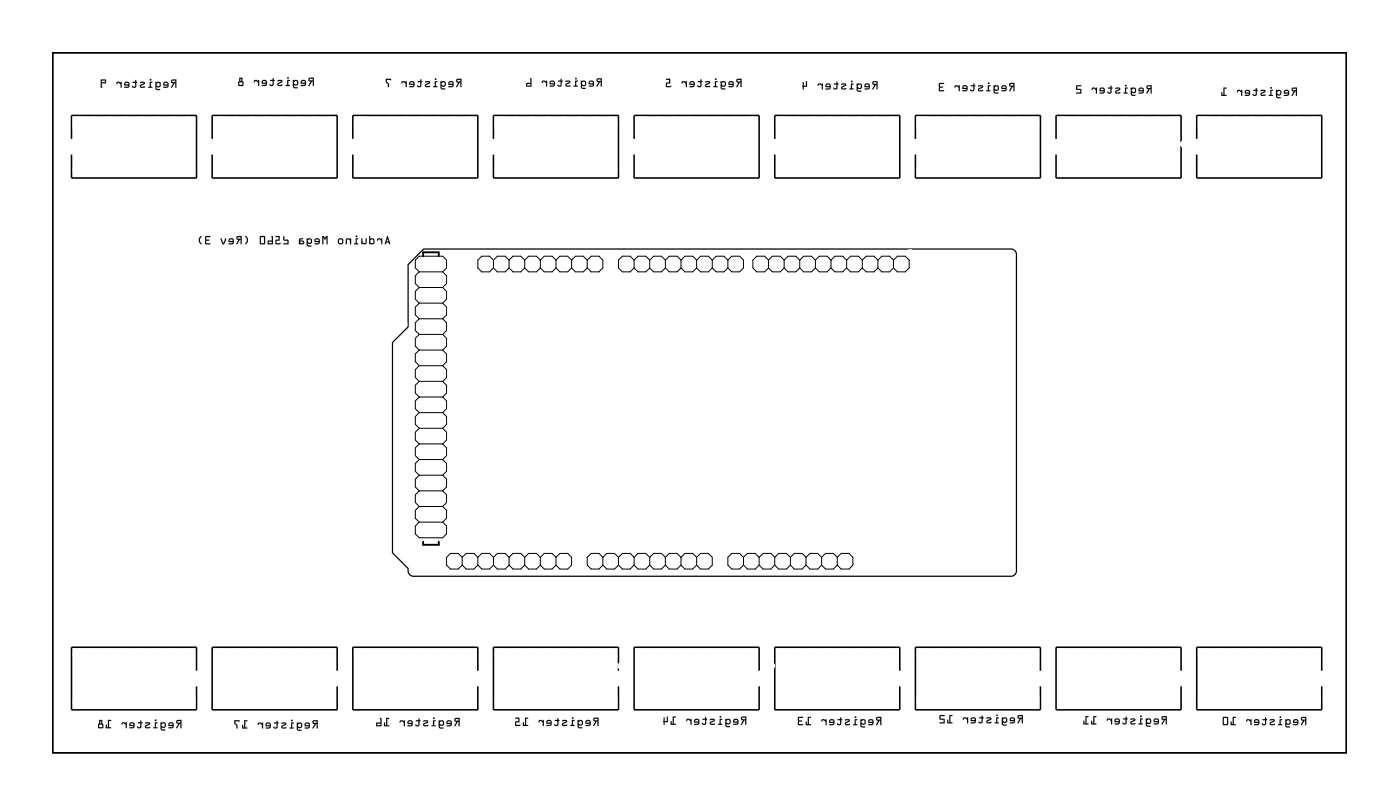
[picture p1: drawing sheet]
<svg xmlns="http://www.w3.org/2000/svg" width="228mm" height="131mm" viewBox="0 0 228 131" stroke-linecap="round" stroke-linejoin="round" font-family="sans-serif">
<path d="M8.6 8.6h210.2v113.6h-210.2zM66.3 43l2.6-2.6h95.4a.9 .9 0 0 1 .9 1v51.3a.9 .9 0 0 1-1 .9h-97a.98 .98 0 0 1-.9-1.3l-2.5-2.5v-34.2l2.5-2.5z" fill="none" stroke="#000" stroke-width=".2"/>
<g fill="none" stroke="#000" stroke-width=".16">
<path d="M8.6 8.6h210.2v113.6h-210.2zM68.1 44.1l-.6-.6v-1.3l.6-.6h3.8l.7 .6v1.3l-.7 .6M68.1 44.1h3.8M68.1 56.8l-.6 .7v1.2l.6 .7M68.1 59.4l-.6 .6v1.3l.6 .6M68.1 54.3l-.6 .6v1.3l.6 .6M68.1 51.8l-.6 .6v1.3l.6 .6M68.1 44.1l-.6 .7v1.2l.6 .7M68.1 46.7l-.6 .6v1.3l.6 .6M68.1 49.2l-.6 .7v1.2l.6 .7M68.1 46.7h3.8M68.1 49.2h3.8"/>
<path d="M68.1 51.8h3.8M68.1 54.3h3.8M68.1 56.8h3.8M68.1 59.4h3.8M71.9 44.1l.7 .7v1.2l-.7 .7M71.9 46.7l.7 .6v1.3l-.7 .6M71.9 49.2l.7 .7v1.2l-.7 .7M71.9 51.8l.7 .6v1.3l-.7 .6M71.9 54.3l.7 .6v1.3l-.7 .6M71.9 56.8l.7 .7v1.2l-.7 .7M71.9 59.4l.7 .6v1.3l-.7 .6M80.2 42.2l-.6-.6h-1.3l-.6 .6v1.3l.6 .6h1.3l.6-.6"/>
<path d="M80.2 42.2v1.3M80.2 43.5l.6 .6h1.3l.6-.6M80.2 42.2l.6-.6h1.3l.6 .6M82.7 42.2v1.3M82.7 43.5l.7 .6h1.2l.7-.6M82.7 42.2l.7-.6h1.2l.7 .6M85.3 42.2v1.3M85.3 43.5l.6 .6h1.3l.6-.6M85.3 42.2l.6-.6h1.3l.6 .6M87.8 42.2v1.3M87.8 43.5l.7 .6h1.2l.7-.6M87.8 42.2l.7-.6h1.2l.7 .6"/>
<path d="M90.4 42.2v1.3M90.4 43.5l.6 .6h1.3l.6-.6M90.4 42.2l.6-.6h1.3l.6 .6M92.9 42.2v1.3M92.9 43.5l.6 .6h1.3l.6-.6M92.9 42.2l.6-.6h1.3l.6 .6M95.4 42.2l.7-.6h1.2l.7 .6v1.3l-.7 .6h-1.2l-.7-.6M95.4 42.2v1.3M103.1 42.2l-.7-.6h-1.2l-.7 .6v1.3l.7 .6h1.2l.7-.6M103.1 42.2v1.3M103.1 43.5l.6 .6h1.3l.6-.6M103.1 42.2l.6-.6h1.3l.6 .6"/>
<path d="M105.6 42.2v1.3M105.6 43.5l.6 .6h1.3l.6-.6M105.6 42.2l.6-.6h1.3l.6 .6M108.1 42.2v1.3M108.1 43.5l.7 .6h1.2l.7-.6M108.1 42.2l.7-.6h1.2l.7 .6M110.7 42.2v1.3M110.7 43.5l.6 .6h1.3l.6-.6M110.7 42.2l.6-.6h1.3l.6 .6M113.2 42.2v1.3M113.2 43.5l.7 .6h1.2l.7-.6M113.2 42.2l.7-.6h1.2l.7 .6"/>
<path d="M115.8 42.2v1.3M115.8 43.5l.6 .6h1.3l.6-.6M115.8 42.2l.6-.6h1.3l.6 .6M118.3 42.2l.6-.6h1.3l.6 .6v1.3l-.6 .6h-1.3l-.6-.6M118.3 42.2v1.3M124.9 42.2l-.6-.6h-1.3l-.6 .6v1.3l.6 .6h1.3l.6-.6M124.9 43.5l.6 .6h1.3l.6-.6M124.9 42.2l.6-.6h1.3l.6 .6M124.9 42.2v1.3M127.4 43.5l.7 .6h1.3l.6-.6M127.4 42.2l.7-.6h1.3l.6 .6M127.4 42.2v1.3"/>
<path d="M130 43.5l.6 .6h1.3l.6-.6M130 42.2l.6-.6h1.3l.6 .6M130 42.2v1.3M132.5 43.5l.7 .6h1.2l.7-.6M132.5 42.2l.7-.6h1.2l.7 .6M132.5 42.2v1.3M135.1 43.5l.6 .6h1.3l.6-.6M135.1 42.2l.6-.6h1.3l.6 .6M135.1 42.2v1.3M137.6 43.5l.6 .6h1.3l.6-.6M137.6 42.2l.6-.6h1.3l.6 .6M137.6 42.2v1.3"/>
<path d="M140.1 43.5l.7 .6h1.3l.6-.6M140.1 42.2l.7-.6h1.3l.6 .6M140.1 42.2v1.3M142.7 43.5l.6 .6h1.3l.6-.6M142.7 42.2l.6-.6h1.3l.6 .6M142.7 42.2v1.3M145.2 42.2l.7-.6h1.2l.7 .6v1.3l-.7 .6h-1.2l-.7-.6M145.2 42.2v1.3M68.1 64.5l-.6 .6v1.3l.6 .6M68.1 67l-.6 .6v1.3l.6 .6M68.1 69.5l-.6 .7v1.2l.6 .7M68.1 79.7l-.6 .6v1.3l.6 .6"/>
<path d="M68.1 77.2l-.6 .6v1.3l.6 .6M68.1 61.9l-.6 .7v1.2l.6 .7M68.1 72.1l-.6 .6v1.3l.6 .6M68.1 74.6l-.6 .7v1.2l.6 .7M68.1 61.9h3.8M68.1 64.5h3.8M68.1 67h3.8M68.1 69.5h3.8M68.1 72.1h3.8M68.1 74.6h3.8M68.1 77.2h3.8M68.1 79.7h3.8"/>
<path d="M71.9 79.7l.7 .6v1.3l-.7 .6M71.9 61.9l.7 .7v1.2l-.7 .7M71.9 64.5l.7 .6v1.3l-.7 .6M71.9 67l.7 .6v1.3l-.7 .6M71.9 69.5l.7 .7v1.2l-.7 .7M71.9 72.1l.7 .6v1.3l-.7 .6M71.9 74.6l.7 .7v1.2l-.7 .7M71.9 77.2l.7 .6v1.3l-.7 .6M68.1 84.8l-.6 .6v1.3l.6 .6h3.8l.7-.6v-1.3l-.7-.6M68.1 82.2l-.6 .7v1.2l.6 .7M68.1 82.2h3.8M68.1 84.8h3.8"/>
<path d="M71.9 82.2l.7 .7v1.2l-.7 .7M75.1 90.5l-.6-.6h-1.3l-.6 .6v1.3l.6 .6h1.3l.6-.6M75.1 90.5l.7-.6h1.2l.7 .6M75.1 90.5v1.3M75.1 91.8l.7 .6h1.2l.7-.6M77.7 90.5l.6-.6h1.3l.6 .6M77.7 90.5v1.3M77.7 91.8l.6 .6h1.3l.6-.6M80.2 90.5l.6-.6h1.3l.6 .6M80.2 91.8l.6 .6h1.3l.6-.6M80.2 90.5v1.3M82.7 90.5l.7-.6h1.2l.7 .6"/>
<path d="M82.7 91.8l.7 .6h1.2l.7-.6M82.7 90.5v1.3M85.3 90.5l.6-.6h1.3l.6 .6M85.3 91.8l.6 .6h1.3l.6-.6M85.3 90.5v1.3M87.8 90.5l.7-.6h1.2l.7 .6M87.8 91.8l.7 .6h1.2l.7-.6M87.8 90.5v1.3M90.4 90.5l.6-.6h1.3l.6 .6v1.3l-.6 .6h-1.3l-.6-.6M90.4 90.5v1.3M98 90.5l-.7-.6h-1.2l-.7 .6v1.3l.7 .6h1.2l.7-.6M98 90.5l.6-.6h1.3l.6 .6"/>
<path d="M98 91.8l.6 .6h1.3l.6-.6M98 90.5v1.3M100.5 90.5l.7-.6h1.2l.7 .6M100.5 91.8l.7 .6h1.2l.7-.6M100.5 90.5v1.3M103.1 90.5l.6-.6h1.3l.6 .6M103.1 91.8l.6 .6h1.3l.6-.6M103.1 90.5v1.3M105.6 90.5l.6-.6h1.3l.6 .6M105.6 91.8l.6 .6h1.3l.6-.6M105.6 90.5v1.3M108.1 90.5l.7-.6h1.2l.7 .6"/>
<path d="M108.1 91.8l.7 .6h1.2l.7-.6M108.1 90.5v1.3M110.7 90.5l.6-.6h1.3l.6 .6M110.7 91.8l.6 .6h1.3l.6-.6M110.7 90.5v1.3M113.2 90.5l.7-.6h1.2l.7 .6v1.3l-.7 .6h-1.2l-.7-.6M113.2 90.5v1.3M120.8 90.5l-.6-.6h-1.3l-.6 .6v1.3l.6 .6h1.3l.6-.6M120.8 90.5l.7-.6h1.2l.7 .6M120.8 91.8l.7 .6h1.2l.7-.6M120.8 90.5v1.3M123.4 90.5l.6-.6h1.3l.6 .6"/>
<path d="M123.4 91.8l.6 .6h1.3l.6-.6M123.4 90.5v1.3M125.9 90.5l.7-.6h1.2l.7 .6M125.9 91.8l.7 .6h1.2l.7-.6M125.9 90.5v1.3M128.5 90.5l.6-.6h1.3l.6 .6M128.5 91.8l.6 .6h1.3l.6-.6M128.5 90.5v1.3M131 90.5l.6-.6h1.3l.6 .6M131 91.8l.6 .6h1.3l.6-.6M131 90.5v1.3M133.5 90.5l.7-.6h1.2l.7 .6"/>
<path d="M133.5 91.8l.7 .6h1.2l.7-.6M133.5 90.5v1.3M136.1 90.5l.6-.6h1.3l.6 .6v1.3l-.6 .6h-1.3l-.6-.6M136.1 90.5v1.3"/>
</g>
<path d="M68.8 41.6v-.6h2.5v.6M68.8 88v.5h2.5v-.5" fill="none" stroke="#000" stroke-width=".3"/>
<g fill="none" stroke="#000" stroke-width=".25">
<path d="M11.6 22.6v-3.9h20.3v10.2h-20.3v-3.8M34.5 22.6v-3.9h20.3v10.2h-20.3v-3.8M57.3 22.6v-3.9h20.4v10.2h-20.4v-3.8M80.2 22.6v-3.9h20.3v10.2h-20.3v-3.8M103.1 22.6v-3.9h20.3v10.2h-20.3v-3.8M125.9 22.6v-3.9h20.3v10.2h-20.3v-3.8M148.8 22.6v-3.9h20.3v10.2h-20.3v-3.8M171.6 22.6v-3.9h20.4v10.2h-20.4v-3.8M194.5 22.6v-3.9h20.3v10.2h-20.3v-3.8M31.9 108.9v-3.8h-20.3v10.2h20.3v-3.8M54.8 108.9v-3.8h-20.3v10.2h20.3v-3.8M77.7 108.9v-3.8h-20.4v10.2h20.4v-3.8"/>
<path d="M100.5 108.9v-3.8h-20.3v10.2h20.3v-3.8M123.4 108.9v-3.8h-20.3v10.2h20.3v-3.8M146.2 108.9v-3.8h-20.3v10.2h20.3v-3.8M169.1 108.9v-3.8h-20.3v10.2h20.3v-3.8M192 108.9v-3.8h-20.4v10.2h20.4v-3.8M214.8 108.9v-3.8h-20.3v10.2h20.3v-3.8"/>
</g>
<g fill="#000">
<path d="M27.9 13a.32 .32 0 0 0-.1 .4 .32 .32 0 0 0 .4 .1l-.4 .7 .1 .1 .5-.8h.1v.7l.1 .1 .1-1.4zM28 13.1h.5v.2h-.5zM26.6 13.4v.5h.6l-.1 .2h-.5v.1h.6l.2-.3-.1-.5-.2-.1zM26.8 13.5h.3l.1 .2h-.5zM25.3 13.3v1.2l.2 .1h.5v-.1l-.5-.1-.1-.3 .3 .1 .3-.1 .1-.6-.2-.2-.5 .1zM25.5 13.6l.3-.1 .1 .4-.3 .1-.2-.2zM24.4 13.3l-.1 .8h-.2v.1l.6 .1v-.2h-.2v-.7h.2l.1-.1zM24.3 13a.15 .15 0 0 0 .3 0 .15 .15 0 0 0-.3 0zM22.8 13.4v.1h.6l-.5 .2a.27 .27 0 0 0-.2 .4 .27 .27 0 0 0 .3 .2l.6-.1-.1-.2h-.6l.5-.3a.22 .22 0 0 0 .2-.3 .22 .22 0 0 0-.3-.1zM21.6 13.3v.1h.4v.6l-.3 .1-.1-.2-.1 .1a.35 .35 0 0 0 .3 .3 .35 .35 0 0 0 .3-.3v-.6h.2l-.2-.1v-.3h-.1v.3zM20.3 13.4l-.1 .5h.7l-.1 .2h-.6v.1h.7l.1-.3v-.5l-.3-.1zM20.4 13.5h.4l.1 .2h-.5zM19 13.3v.4l.1-.2 .2-.1 .3 .3v.5h.2v-.9h-.2v.2l-.2-.2zM16.4 12.9v1.3l.1 .1 .1-.1-.1-.7h.7v-.5zM16.5 13.1h.6v.2h-.6z"/>
<path d="M27.9 13a.32 .32 0 0 0-.1 .4 .32 .32 0 0 0 .4 .1l-.4 .7 .1 .1 .5-.8h.1v.7l.1 .1 .1-1.4zM27.9 13l.8-.1-.1 1.3h-.1v-.7h-.1l-.4 .7h-.2l.4-.7a.31 .31 0 0 1-.4-.1 .31 .31 0 0 1 .1-.4zM28 13.1h.5v.2h-.5zM28 13.1v.2l.5 .1v-.3zM26.6 13.4l-.1 .5h.7l-.1 .2h-.5l-.1 .1h.7l.2-.3v-.5l-.3-.1zM26.6 13.4l.5-.1 .2 .1 .1 .5-.2 .3h-.6v-.1h.5l.1-.2h-.6zM26.8 13.5h.3l.1 .2h-.5zM26.8 13.5l-.1 .2h.5l-.1-.2zM25.3 13.3v1.2l.2 .1h.5v-.1l-.5-.1-.1-.3 .3 .1 .3-.1 .1-.6-.2-.2-.5 .1zM25.3 13.3l.1 .1 .5-.1 .2 .2-.1 .6-.3 .1-.3-.1 .1 .3 .5 .1v.1h-.5l-.2-.2zM25.5 13.6l.3-.1 .1 .4-.3 .1-.2-.2zM25.5 13.6l-.1 .2 .2 .2 .3-.1v-.4zM24.4 13.3l-.1 .8h-.2v.1l.6 .1 .1-.2h-.3v-.7h.2l.1-.1zM24.4 13.3h.4l-.3 .1v.7h.2v.1h-.6l.2-.1zM24.3 13a.15 .15 0 0 0 .3 0 .15 .15 0 0 0-.3 0zM24.3 13a.15 .15 0 0 1 .3 0 .15 .15 0 0 1-.3 0zM22.7 13.4l.1 .1h.6l-.5 .2a.28 .28 0 0 0-.2 .4 .28 .28 0 0 0 .3 .2l.6-.2-.1-.1-.5 .1-.1-.1 .6-.3 .1-.3-.3-.1zM22.8 13.4l.5-.1a.22 .22 0 0 1 .3 .2 .22 .22 0 0 1-.2 .2l-.5 .2v.1h.6v.2h-.6l-.2-.1 .1-.2 .6-.4h-.6zM21.6 13.3v.1h.4v.6l-.3 .1-.2-.2-.1 .1a.37 .37 0 0 0 .4 .3 .37 .37 0 0 0 .4-.3l-.1-.6h.2l-.2-.1v-.3h-.1v.3zM21.6 13.3h.4v-.3h.1v.3l.2 .1h-.2v.6a.37 .37 0 0 1-.3 .3 .37 .37 0 0 1-.4-.3l.1-.1 .2 .2 .3-.1v-.6h-.4zM20.3 13.4l-.1 .5h.7l-.2 .2h-.5v.1h.7l.2-.3-.1-.5-.3-.1zM20.3 13.4l.4-.1 .3 .1v.5l-.1 .3h-.7v-.1h.6l.1-.2h-.7zM20.4 13.5h.4l.1 .2h-.5zM20.4 13.5l-.1 .2h.6l-.1-.2zM19 13.3l-.1 .4 .4-.3 .3 .3v.5h.2v-.9h-.2v.2l-.2-.2zM19 13.4l.4-.1 .2 .2v-.2h.1v.9h-.1v-.5l-.3-.3h-.2l-.1 .3zM16.4 12.9v1.3l.1 .1 .1-.1-.1-.1v-.6h.7v-.5v-.1zM16.4 12.9l.8 .1v.5h-.7v.8l-.1-.1zM16.5 13.1h.6v.2h-.6zM16.5 13.1v.3h.6v-.3z"/>
<path d="M50.2 12.7a.32 .32 0 0 0 0 .4 .32 .32 0 0 0 .3 .1l-.4 .7 .2 .1 .4-.8h.1v.7l.2 .1v-1.4zM50.3 12.8h.5v.3l-.4-.1zM49 13.1l-.1 .5 .7 .1-.2 .1h-.5v.1h.7l.1-.2v-.6l-.3-.1zM49.1 13.2h.4l.1 .2h-.6zM47.6 13v1.2l.2 .1h.5v-.1l-.5-.1v-.3l.2 .1 .4-.1v-.6l-.2-.2-.4 .1zM47.8 13.3l.4-.1 .1 .4-.3 .1-.2-.2zM46.7 13v.8h-.2l-.1 .1 .7 .1v-.2h-.2v-.6l.2-.1v-.1zM46.7 12.7a.14 .14 0 0 0 .2 0 .14 .14 0 0 0-.2 0zM45.1 13.1l.1 .1h.5l-.5 .3a.27 .27 0 0 0-.1 .3 .27 .27 0 0 0 .2 .2l.6-.1v-.2h-.7l.6-.3a.22 .22 0 0 0 .1-.2 .22 .22 0 0 0-.2-.2zM43.9 13v.1l.4 .1v.5l-.2 .1-.2-.1h-.1a.35 .35 0 0 0 .3 .3 .35 .35 0 0 0 .4-.3v-.5l.2-.1-.2-.1v-.3h-.2v.3zM42.6 13.1l-.1 .5 .7 .1-.1 .1h-.5l-.1 .1h.7l.2-.2-.1-.6-.2-.1zM42.7 13.2h.4l.1 .2h-.5zM41.3 13.1v.3l.2-.2h.2l.2 .2 .1 .5h.1v-.9h-.1l-.1 .2-.2-.2zM38.9 12.6v.6l-.2 .2v.5l.2 .1h.6l.1-.6-.2-.2v-.5zM38.9 13.4h.5v.4h-.5zM39.1 12.8h.1v.4h-.1z"/>
<path d="M50.2 12.7a.32 .32 0 0 0 0 .4 .32 .32 0 0 0 .3 .1l-.4 .7 .2 .1 .4-.8h.1v.7l.2 .1v-1.4zM50.2 12.7l.8-.1v1.4l-.2-.1v-.7h-.1l-.4 .7h-.1l.3-.7a.31 .31 0 0 1-.3-.1 .31 .31 0 0 1 0-.4zM50.4 12.8h.4v.3l-.4-.1zM50.3 12.8l.1 .3h.4v-.3zM49 13.1l-.1 .5h.7l-.2 .2h-.5v.2l.7-.1 .1-.2v-.6l-.3-.1zM49 13.1l.4-.1 .3 .1v.6l-.1 .2h-.7v-.1h.5l.2-.1-.7-.1zM49.1 13.2h.4l.1 .2h-.6zM49.1 13.2l-.1 .2h.6l-.1-.2zM47.6 13v1.2l.2 .1h.5v-.1l-.5-.1v-.3l.2 .1 .4-.1v-.6l-.2-.2-.4 .1zM47.6 13l.2 .1 .4-.1 .2 .2v.6l-.4 .1-.2-.1v.3l.5 .1v.1h-.5l-.2-.1zM47.8 13.3l.4-.1 .1 .4-.3 .1-.2-.2zM47.8 13.3v.2l.2 .2 .3-.1-.1-.4zM46.7 13v.8h-.2l-.1 .1 .7 .1v-.2h-.2v-.6h.2v-.2zM46.7 13h.4l-.3 .1v.7h.3v.2l-.7-.1 .3-.1zM46.7 12.7a.15 .15 0 0 0 .3 0 .15 .15 0 0 0-.3 0zM46.7 12.7a.13 .13 0 0 1 .2 0 .13 .13 0 0 1-.2 0zM45.1 13.1l.1 .1h.5l-.5 .3a.28 .28 0 0 0-.1 .3 .28 .28 0 0 0 .2 .2l.6-.1v-.2l-.6 .1v-.1l.5-.3 .1-.3-.2-.1zM45.1 13.1l.6-.1a.22 .22 0 0 1 .2 .2 .22 .22 0 0 1-.1 .2l-.5 .2-.1 .1h.7v.2h-.7l-.1-.1v-.2l.6-.4h-.5zM43.9 13v.2h.4v.5l-.2 .1-.2-.2-.1 .1a.37 .37 0 0 0 .3 .3 .37 .37 0 0 0 .4-.3v-.5l.2-.1-.2-.1v-.3h-.2v.3zM43.9 13h.4v-.3h.2v.3l.2 .1h-.2v.6a.37 .37 0 0 1-.4 .3 .37 .37 0 0 1-.3-.3h.1l.2 .1 .2-.1v-.6h-.4zM42.6 13.1l-.1 .5h.7l-.1 .2h-.5l-.1 .2 .7-.1 .2-.2-.1-.6-.2-.1zM42.6 13.1l.5-.1 .2 .1 .1 .6-.2 .2h-.6v-.1h.5l.1-.1-.6-.1zM42.8 13.2h.3l.1 .2h-.5zM42.7 13.2v.2h.5l-.1-.2zM41.3 13.1v.3l.4-.2 .2 .2v.5l.2 .1v-1h-.1l-.1 .2-.2-.2zM41.3 13.1l.4-.1 .3 .2v-.2h.1v.9h-.1v-.5l-.3-.3-.2 .1-.2 .2zM38.9 12.6v.6l-.2 .2v.5l.2 .1h.6l.1-.6-.2-.2v-.5zM38.9 12.6l.5 .1v.5l.2 .2-.1 .6h-.6l-.2-.1v-.5l.2-.2zM38.9 13.4h.5v.4h-.5zM38.9 13.4v.4h.5v-.4zM39.1 12.8h.1v.4h-.1zM39.1 12.8v.4h.1v-.4z"/>
<path d="M74.2 12.9a.32 .32 0 0 0-.1 .4 .32 .32 0 0 0 .4 .1l-.4 .7h.2l.4-.7h.1v.7l.1 .1 .1-1.4zM74.3 13h.5v.2h-.4zM73 13.3l-.1 .5h.7l-.2 .2h-.5v.1h.7l.1-.3v-.5l-.3-.1zM73.1 13.4h.3l.2 .2h-.6zM71.6 13.2v1.1l.2 .2h.5v-.1l-.5-.1v-.3l.2 .1 .4-.1v-.6l-.2-.2-.4 .1zM71.8 13.5l.4-.1 .1 .4-.4 .1-.1-.2zM70.7 13.2v.8h-.2l-.1 .1 .6 .1 .1-.2h-.3v-.7h.2l.1-.1zM70.7 12.9a.14 .14 0 0 0 .2 0 .14 .14 0 0 0-.2 0zM69.1 13.3l.1 .1h.5l-.5 .2a.27 .27 0 0 0-.1 .3 .27 .27 0 0 0 .2 .3l.6-.1v-.2h-.7l.6-.3a.22 .22 0 0 0 .1-.3 .22 .22 0 0 0-.2-.1zM67.9 13.2v.1h.4v.6l-.3 .1-.1-.2-.1 .1a.35 .35 0 0 0 .3 .3 .35 .35 0 0 0 .4-.3v-.6h.1l-.1-.1v-.3h-.2v.3zM66.6 13.3l-.1 .5h.7l-.1 .2h-.5l-.1 .1h.7l.2-.3-.1-.5-.2-.1zM66.7 13.4h.4l.1 .2h-.5zM65.3 13.2v.4l.2-.2 .1-.1 .3 .3v.5h.2v-.9h-.1l-.1 .2-.2-.2zM62.7 12.8v.6l.3 .3 .1 .4 .1 .1v-.6l-.3-.3v-.3h.6l.1-.1z"/>
<path d="M74.2 12.9a.32 .32 0 0 0-.1 .4 .32 .32 0 0 0 .4 .1l-.4 .7 .2 .1 .4-.8h.1v.7l.1 .1 .1-1.4zM74.2 12.9l.8-.1-.1 1.3h-.1v-.7h-.1l-.4 .7h-.2l.4-.7a.31 .31 0 0 1-.3-.1 .31 .31 0 0 1 0-.4zM74.3 13h.5v.2h-.4zM74.3 13l.1 .2 .4 .1v-.3zM72.9 13.3v.5h.7l-.2 .2h-.5v.1h.7l.1-.3v-.5l-.3-.1zM73 13.3l.4-.1 .3 .1v.5l-.1 .3h-.7v-.1h.5l.2-.2h-.7zM73.1 13.4h.3l.2 .2h-.6zM73.1 13.4l-.1 .2h.6l-.1-.3zM71.6 13.2v1.2l.2 .1h.5v-.1l-.5-.1v-.3l.2 .1 .4-.1v-.6l-.2-.2-.4 .1zM71.6 13.2l.2 .1 .4-.1 .2 .2v.6l-.4 .1-.2-.2v.4l.5 .1v.1h-.5l-.2-.2zM71.8 13.5l.4-.1 .1 .4-.3 .1-.2-.2zM71.8 13.5v.2l.1 .2 .4-.1-.1-.5zM70.7 13.2v.8h-.2l-.1 .1 .7 .1v-.2h-.3v-.7h.3v-.1zM70.7 13.2h.4l-.3 .1v.7h.3l-.1 .1h-.6l.3-.1zM70.6 12.9a.15 .15 0 0 0 .3 0 .15 .15 0 0 0-.3 0zM70.7 12.8a.13 .13 0 0 1 .2 0 .13 .13 0 0 1-.2 0zM69.1 13.3l.1 .1h.5l-.5 .2a.28 .28 0 0 0-.2 .3 .28 .28 0 0 0 .3 .3l.6-.2v-.1l-.6 .1-.1-.1 .6-.3 .1-.3-.2-.1zM69.1 13.3l.6-.1a.22 .22 0 0 1 .2 .2 .22 .22 0 0 1-.1 .2l-.5 .2-.1 .1h.7v.2h-.7l-.1-.1v-.3l.6-.3h-.5zM67.9 13.2v.1h.4v.6l-.3 .1-.1-.2-.1 .1a.37 .37 0 0 0 .3 .3 .37 .37 0 0 0 .4-.3v-.6h.2l-.2-.1v-.3h-.2v.3zM67.9 13.2h.4v-.3h.1l.1 .3 .1 .1h-.1v.6a.37 .37 0 0 1-.4 .3 .37 .37 0 0 1-.3-.3l.1-.1 .1 .2 .3-.1v-.6h-.4zM66.6 13.3l-.1 .5h.7l-.1 .2h-.5l-.1 .1h.7l.2-.3-.1-.5-.2-.1zM66.6 13.3l.5-.1 .2 .1 .1 .5-.2 .3h-.7l.1-.1h.5l.1-.2h-.7zM66.7 13.4h.4l.1 .2h-.5zM66.7 13.4v.2h.5l-.1-.3zM65.3 13.2v.3l.3-.2 .3 .3v.5h.2v-.9h-.1l-.1 .2-.2-.2zM65.3 13.3l.4-.1 .2 .2 .1-.2h.1v.9h-.2v-.5l-.3-.3h-.1l-.2 .3zM62.7 12.8v.6l.3 .3v.4l.2 .1v-.6l-.3-.3v-.3l.6 .1 .1-.3zM62.7 12.8l.9 .1-.1 .1h-.6v.3l.3 .3v.5h-.1v-.4l-.4-.3z"/>
<path d="M97 12.8a.32 .32 0 0 0 0 .4 .32 .32 0 0 0 .3 .1l-.4 .7 .2 .1 .4-.8h.1v.7l.2 .1v-1.4zM97.1 12.9h.5v.3h-.4zM95.8 13.2l-.1 .5 .7 .1-.2 .1h-.5v.1h.7l.1-.2v-.6l-.3-.1zM95.9 13.3h.4l.1 .2h-.6zM94.4 13.1v1.2l.2 .1h.5v-.1l-.5-.1v-.3l.2 .1 .4-.1v-.6l-.2-.2-.4 .1zM94.6 13.4l.4-.1 .1 .4-.3 .1-.2-.2zM93.5 13.1v.8h-.2l-.1 .1 .7 .1v-.2h-.2v-.6h.2v-.2zM93.5 12.8a.14 .14 0 0 0 .2 0 .14 .14 0 0 0-.2 0zM91.9 13.2l.1 .1h.5l-.5 .3a.27 .27 0 0 0-.1 .3 .27 .27 0 0 0 .2 .2l.6-.1v-.2h-.6l.5-.3a.22 .22 0 0 0 .1-.2 .22 .22 0 0 0-.2-.2zM90.7 13.1v.2h.4v.5l-.2 .1-.2-.1h-.1a.35 .35 0 0 0 .3 .3 .35 .35 0 0 0 .4-.3v-.5l.2-.1-.2-.1v-.3h-.2v.3zM89.4 13.2l-.1 .5 .7 .1-.1 .1h-.5l-.1 .1h.7l.2-.2-.1-.6-.2-.1zM89.6 13.3h.3l.1 .2h-.5zM88.1 13.2v.3l.2-.2h.2l.2 .2 .1 .5h.1v-.9h-.1l-.1 .2-.2-.2zM86.1 12.7l.1 .8h-.7l.1 .6 .8-.1v-1.2zM85.7 13.6h.5v.3h-.5z"/>
<path d="M97 12.8a.32 .32 0 0 0 0 .4 .32 .32 0 0 0 .3 .1l-.4 .7 .2 .1 .4-.8h.1v.7l.2 .1v-1.4zM97 12.8l.8-.1v1.4l-.2-.1v-.7h-.1l-.4 .7h-.1l.3-.7a.31 .31 0 0 1-.3-.1 .31 .31 0 0 1 0-.4zM97.2 12.9h.4v.3l-.4-.1zM97.1 12.9l.1 .3h.4v-.3zM95.8 13.2l-.1 .5h.7l-.2 .2h-.5v.2l.7-.1 .2-.2-.1-.6-.3-.1zM95.8 13.2l.4-.1 .3 .1v.6l-.1 .2h-.7v-.1h.5l.2-.1-.7-.1zM95.9 13.3h.4l.1 .2h-.6zM95.9 13.3l-.1 .2h.6l-.1-.2zM94.4 13.1v1.2l.2 .1h.5v-.1l-.5-.1v-.3l.2 .1 .4-.1v-.6l-.2-.2-.4 .1zM94.4 13.1l.2 .1 .4-.1 .2 .2v.6l-.4 .1-.2-.1v.3l.5 .1v.1h-.5l-.2-.1zM94.6 13.4l.4-.1 .1 .4-.3 .1-.2-.2zM94.6 13.4v.3l.2 .1 .3-.1-.1-.4zM93.5 13.1v.8h-.2l-.1 .1 .7 .1v-.2h-.2v-.6h.2v-.2zM93.5 13.1h.4l-.3 .2v.6h.3v.2l-.7-.1 .3-.1zM93.5 12.8a.15 .15 0 0 0 .3 0 .15 .15 0 0 0-.3 0zM93.5 12.8a.13 .13 0 0 1 .2 0 .13 .13 0 0 1-.2 0zM91.9 13.2l.1 .1h.5l-.5 .3a.28 .28 0 0 0-.1 .3 .28 .28 0 0 0 .2 .2l.6-.1v-.2l-.6 .1v-.1l.5-.3 .1-.3-.2-.1zM91.9 13.2l.6-.1a.22 .22 0 0 1 .2 .2 .22 .22 0 0 1-.1 .2l-.5 .2-.1 .1h.7v.2h-.7l-.1-.1v-.2l.6-.4h-.5zM90.7 13.1v.2h.4v.5l-.2 .1-.2-.2-.1 .1a.37 .37 0 0 0 .4 .3 .37 .37 0 0 0 .3-.3v-.5l.2-.1-.2-.1v-.3h-.2v.3zM90.7 13.1h.4v-.3h.2v.3l.2 .1-.2 .1v.5a.37 .37 0 0 1-.3 .3 .37 .37 0 0 1-.4-.2l.1-.1 .2 .1 .2-.1v-.5l-.4-.1zM89.4 13.2l-.1 .5h.7l-.1 .2h-.5l-.1 .2 .7-.1 .2-.2-.1-.6-.2-.1zM89.4 13.2l.5-.1 .2 .1 .1 .6-.2 .2h-.6v-.1h.5l.1-.1-.6-.1zM89.6 13.3h.3l.1 .2h-.5zM89.5 13.3v.2h.5l-.1-.2zM88.1 13.2v.3l.4-.2 .2 .2v.5l.2 .1v-1h-.1l-.1 .2-.2-.2zM88.1 13.2l.4-.1 .3 .2v-.2h.1v.9h-.1v-.5l-.3-.2h-.2l-.2 .2zM86.1 12.7l.1 .8h-.7l.1 .6 .8-.1v-1.2zM86.2 12.7l.2 .1v1.2l-.8 .1-.1-.6h.7zM85.7 13.6h.5v.3h-.5zM85.7 13.6v.3h.5v-.3z"/>
<path d="M119.7 12.9a.32 .32 0 0 0 0 .4 .32 .32 0 0 0 .3 .1l-.3 .7h.1l.4-.7h.2v.7l.1 .1v-1.4zM119.9 13h.5v.2h-.5zM118.5 13.3l-.1 .5h.7l-.1 .2h-.6v.1h.7l.2-.3-.1-.5-.3-.1zM118.6 13.4h.4l.1 .2h-.5zM117.1 13.2l.1 1.1 .2 .2h.5v-.1l-.6-.1v-.3l.2 .1 .4-.1 .1-.6-.2-.2-.5 .1zM117.3 13.5l.4-.1 .1 .4-.3 .1-.2-.2zM116.2 13.2v.8h-.2l-.1 .1 .7 .1v-.2h-.2v-.7h.2v-.1zM116.2 12.9a.15 .15 0 0 0 .3 0 .15 .15 0 0 0-.3 0zM114.6 13.3l.1 .1h.6l-.6 .2a.27 .27 0 0 0-.1 .3 .27 .27 0 0 0 .3 .3l.5-.1v-.2h-.6l.5-.3a.22 .22 0 0 0 .1-.3 .22 .22 0 0 0-.2-.1zM113.4 13.2l.1 .1h.3v.6l-.2 .1-.2-.2-.1 .1a.35 .35 0 0 0 .4 .3 .35 .35 0 0 0 .3-.3v-.6h.2l-.2-.1v-.3h-.2v.3zM112.1 13.3v.5h.6l-.1 .2h-.5v.1h.6l.2-.3v-.5l-.3-.1zM112.3 13.4h.3l.1 .2h-.5zM110.8 13.2v.4l.2-.2 .2-.1 .3 .3v.5h.1v-.9h-.1v.2l-.3-.2zM108.3 12.8v.2h.5v.4h-.5l-.1 .7 .6 .1a.15 .15 0 0 0 .2-.1 .15 .15 0 0 0 0-.2l-.6 .1v-.4h.5v-.8z"/>
<path d="M119.7 12.9a.32 .32 0 0 0 0 .4 .32 .32 0 0 0 .3 .1l-.3 .7 .1 .1 .4-.8h.2l-.1 .7 .2 .1v-1.4zM119.7 12.9l.8-.1v1.3h-.1v-.7h-.2l-.4 .7h-.1l.3-.7a.31 .31 0 0 1-.3-.1 .31 .31 0 0 1 0-.4zM119.9 13h.5v.2h-.5zM119.9 13v.2l.5 .1v-.3zM118.5 13.3l-.1 .5h.7l-.1 .2h-.6v.1h.7l.2-.3-.1-.5-.3-.1zM118.5 13.3l.4-.1 .3 .1 .1 .5-.2 .3h-.7v-.1h.6l.1-.2h-.7zM118.6 13.4h.4l.1 .2h-.5zM118.6 13.4v.2h.5l-.1-.3zM117.1 13.2l.1 1.2 .2 .1h.5v-.1l-.6-.1v-.3l.2 .1 .4-.1 .1-.6-.2-.2-.5 .1zM117.2 13.2l.1 .1 .5-.1 .1 .2v.6l-.4 .1-.2-.2v.4l.5 .1v.1h-.4l-.2-.2zM117.3 13.5l.4-.1 .1 .4-.3 .1-.2-.2zM117.3 13.5v.2l.2 .2 .3-.1-.1-.5zM116.2 13.2v.8h-.2l-.1 .1 .7 .1v-.2h-.2v-.7h.2v-.1zM116.2 13.2h.4l-.2 .1v.7h.2v.1h-.6l.2-.1zM116.2 12.9a.15 .15 0 0 0 .3 0 .15 .15 0 0 0-.3 0zM116.2 12.8a.15 .15 0 0 1 .3 0 .15 .15 0 0 1-.3 0zM114.6 13.3l.1 .1h.5l-.5 .2a.28 .28 0 0 0-.1 .3 .28 .28 0 0 0 .3 .3l.6-.2-.1-.1-.5 .1-.1-.1 .6-.3v-.3l-.2-.1zM114.6 13.3l.6-.1a.22 .22 0 0 1 .2 .2 .22 .22 0 0 1-.1 .2l-.5 .2v.1h.6v.2h-.6l-.2-.1v-.3l.7-.3h-.6zM113.4 13.2l.1 .1h.3v.6l-.2 .1-.2-.2-.1 .1a.37 .37 0 0 0 .4 .3 .37 .37 0 0 0 .3-.3v-.6h.2l-.2-.1v-.3h-.2v.3zM113.4 13.2h.4v-.3h.2v.3l.2 .1h-.2v.6a.37 .37 0 0 1-.3 .3 .37 .37 0 0 1-.4-.3l.1-.1 .2 .2 .2-.1v-.6h-.3zM112.1 13.3v.5h.6l-.1 .2h-.5v.1h.7l.1-.3v-.5l-.3-.1zM112.1 13.3l.5-.1 .2 .1 .1 .5-.2 .3h-.6v-.1h.5l.1-.2h-.6zM112.3 13.4h.3l.1 .2h-.5zM112.3 13.4l-.1 .2h.5l-.1-.3zM110.8 13.2v.3l.4-.2 .3 .3v.5h.1v-.9h-.1v.2l-.3-.2zM110.9 13.3l.4-.1 .2 .2v-.2h.1v.9h-.1v-.5l-.3-.3h-.2l-.2 .3zM108.3 12.8v.2h.5v.4h-.5l-.1 .7 .2 .1 .7-.1-.1-.2-.6 .1v-.4h.5v-.8zM108.3 12.8h.6v.8h-.5v.4l.6-.1a.14 .14 0 0 1 0 .2 .14 .14 0 0 1-.2 .1l-.5-.2v-.6h.5v-.4h-.5z"/>
<path d="M141.8 13.3a.32 .32 0 0 0 0 .3 .32 .32 0 0 0 .3 .2l-.3 .7h.1l.4-.7h.2v.6l.1 .1v-1.3zM142 13.4h.5v.2h-.5zM140.6 13.7l-.1 .4 .7 .1-.1 .2h-.5l-.1 .1h.7l.2-.3-.1-.5-.3-.2zM140.7 13.8l.4-.1 .1 .3h-.5zM139.3 13.6v1.1l.2 .2h.5v-.2h-.6v-.4l.2 .2 .4-.2 .1-.6-.2-.1-.5 .1zM139.4 13.9l.4-.2 .1 .5-.3 .1-.2-.2zM138.3 13.6v.8h-.2v.1h.6v-.1h-.2v-.7h.2v-.1zM138.3 13.2a.15 .15 0 0 0 .3 0 .15 .15 0 0 0-.3 0zM136.7 13.7l.1 .1h.6l-.6 .2a.27 .27 0 0 0-.1 .3 .27 .27 0 0 0 .3 .2l.5-.1v-.1h-.6l.5-.3a.22 .22 0 0 0 .1-.3 .22 .22 0 0 0-.2-.2zM135.5 13.6l.1 .1h.3v.6l-.2 .1-.2-.2-.1 .1a.35 .35 0 0 0 .4 .3 .35 .35 0 0 0 .3-.3v-.6l.2-.1-.2-.1v-.2h-.2v.2zM134.2 13.7v.4l.6 .1-.1 .2h-.5v.1h.7l.1-.3v-.5l-.3-.2zM134.4 13.8l.3-.1 .1 .3h-.5zM133 13.6l-.1 .3 .2-.2h.2l.3 .3v.5h.1v-.9h-.1v.1l-.3-.2zM130.5 13.3l-.1 .7 .2 .5v-.4h.6v-.8l-.2-.1v.7h-.4v-.5z"/>
<path d="M141.8 13.2a.32 .32 0 0 0 0 .4 .32 .32 0 0 0 .3 .2l-.3 .7h.1l.4-.7h.2v.6l.1 .1v-1.3zM141.9 13.3l.7-.1v1.3l-.1-.1v-.6h-.2l-.4 .7h-.1l.4-.7a.31 .31 0 0 1-.4-.2 .31 .31 0 0 1 .1-.3zM142 13.4h.5v.2h-.5zM142 13.4v.2h.5v-.3zM140.6 13.7l-.1 .4 .7 .1-.1 .1-.5 .1-.1 .1h.7l.2-.3-.1-.5-.3-.2zM140.6 13.7l.4-.1 .3 .1 .1 .5-.2 .3h-.7l.1-.1h.5l.1-.2-.7-.1zM140.7 13.8l.4-.1 .1 .3h-.5zM140.7 13.8v.2h.5l-.1-.3zM139.2 13.6l.1 1.1 .2 .2h.5v-.2l-.6-.1v-.2l.2 .1 .4-.1 .1-.7-.2-.1-.5 .1zM139.3 13.6l.1 .1 .5-.1 .2 .1-.1 .6-.4 .2-.2-.2v.4h.6v.2h-.5l-.2-.2zM139.4 13.9l.4-.2 .1 .5-.3 .1-.2-.2zM139.4 13.9v.2l.2 .2 .3-.1-.1-.5zM138.3 13.6v.8h-.2l-.1 .1h.7v-.1h-.2v-.7h.2v-.1zM138.3 13.6h.4l-.2 .1v.7h.2v.1h-.6l.2-.1zM138.3 13.2a.15 .15 0 0 0 .3 0 .15 .15 0 0 0-.3 0zM138.3 13.2a.15 .15 0 0 1 .3 0 .15 .15 0 0 1-.3 0zM136.7 13.6l.1 .2h.6l-.6 .2a.28 .28 0 0 0-.1 .3 .28 .28 0 0 0 .3 .2l.6-.1-.1-.1-.5 .1-.1-.1 .6-.4v-.2l-.2-.2zM136.7 13.7l.6-.1a.22 .22 0 0 1 .2 .1 .22 .22 0 0 1-.1 .3l-.5 .2v.1h.6v.1l-.6 .1-.2-.1v-.3l.7-.3h-.6zM135.5 13.6l.1 .1h.3v.6l-.2 .1-.2-.2-.1 .1a.37 .37 0 0 0 .4 .3 .37 .37 0 0 0 .3-.3v-.6l.2-.1-.2-.1v-.2h-.2v.2zM135.5 13.6h.4l.1-.3h.1v.3h.2l-.2 .1v.6a.37 .37 0 0 1-.3 .2 .37 .37 0 0 1-.4-.2l.1-.1 .2 .2 .2-.1v-.6h-.3zM134.2 13.7v.4l.6 .1-.1 .1-.5 .1v.1h.7l.1-.3v-.5l-.3-.2zM134.2 13.7l.5-.1 .3 .1v.5l-.2 .3h-.6v-.1h.5l.2-.2-.7-.1zM134.4 13.8l.3-.1 .1 .3h-.5zM134.4 13.8l-.1 .2h.6l-.2-.3zM133 13.6l-.1 .3 .4-.2 .3 .3v.5h.1v-.9h-.1v.1l-.3-.2zM133 13.6h.4l.2 .2v-.2h.1v.9h-.1v-.5l-.3-.3h-.2l-.2 .2zM130.5 13.3l-.1 .7 .2 .5v-.4h.6v-.8l-.2-.1v.7h-.4v-.5zM130.5 13.4h.1v.5h.4v-.7l.2 .1v.8h-.6v.4l-.2-.5z"/>
<path d="M164.1 13.5a.32 .32 0 0 0-.1 .4 .32 .32 0 0 0 .4 .2l-.4 .7h.2l.4-.7h.1v.6l.1 .1 .1-1.3zM164.2 13.7l.5-.1v.3h-.5zM162.8 14v.4l.6 .1-.1 .1-.5 .1v.1h.7l.1-.3v-.5l-.3-.2zM163 14.1l.3-.1 .1 .3h-.5zM161.5 13.9v1.1l.2 .2h.5v-.2l-.5-.1v-.3l.2 .2 .4-.2v-.6l-.2-.1-.4 .1zM161.7 14.2l.4-.2 .1 .5-.4 .1-.1-.2zM160.6 13.9v.8h-.3v.1h.6l.1-.1h-.3v-.7h.2l.1-.1zM160.5 13.5a.15 .15 0 0 0 .3 0 .15 .15 0 0 0-.3 0zM159 13.9v.2l.6-.1-.5 .3a.27 .27 0 0 0-.2 .3 .27 .27 0 0 0 .3 .2l.6-.1v-.1h-.7l.6-.3a.22 .22 0 0 0 .1-.3 .22 .22 0 0 0-.2-.2zM157.8 13.9v.1h.4v.6l-.3 .1-.1-.2-.1 .1a.35 .35 0 0 0 .3 .3 .35 .35 0 0 0 .4-.3v-.6l.1-.1-.1-.1-.1-.2h-.1v.2zM156.5 14l-.1 .4 .7 .1-.1 .1-.5 .1-.1 .1h.7l.2-.3-.1-.5-.3-.2zM156.6 14.1l.4-.1 .1 .3h-.5zM155.2 13.9v.3l.2-.2h.1l.3 .3v.5h.2v-.9h-.2v.1l-.2-.2zM152.6 13.5v1.2l.2 .1h.6v-.1h-.6v-.4l.5-.2-.5-.1v-.4h.6l.1-.1z"/>
<path d="M164.1 13.5a.32 .32 0 0 0-.1 .4 .32 .32 0 0 0 .4 .2l-.4 .7h.2l.4-.7h.1v.6l.1 .1 .1-1.3zM164.1 13.6l.8-.1-.1 1.3-.1-.1v-.6h-.1l-.4 .7h-.2l.4-.7a.31 .31 0 0 1-.4-.2 .31 .31 0 0 1 .1-.3zM164.2 13.7l.5-.1v.3h-.4zM164.2 13.7v.2h.5v-.3zM162.8 13.9v.5l.6 .1-.1 .1h-.5v.2h.7l.1-.3v-.5l-.3-.2zM162.8 14l.5-.2 .3 .2v.5l-.2 .3h-.6v-.1h.5l.1-.2-.6-.1zM163 14.1l.3-.1 .1 .3h-.5zM163 14.1l-.1 .2h.5l-.1-.3zM161.5 13.9v1.1l.2 .2h.5v-.2l-.5-.1-.1-.3 .3 .2 .4-.2v-.6l-.2-.2-.4 .2zM161.5 13.9l.1 .1 .5-.1 .2 .1v.6l-.4 .1-.3-.1 .1 .4h.5v.2h-.5l-.2-.2zM161.7 14.2l.4-.2 .1 .5-.4 .1-.1-.2zM161.7 14.2v.2l.1 .2 .4-.1-.1-.5zM160.6 13.9v.8l-.3-.1v.2h.6l.1-.1h-.3v-.7h.2l.1-.1zM160.6 13.9h.4l-.3 .1v.7h.3l-.1 .1h-.6l.3-.1zM160.5 13.5a.15 .15 0 0 0 .3 0 .15 .15 0 0 0-.3 0zM160.6 13.5a.13 .13 0 0 1 .2 0 .13 .13 0 0 1-.2 0zM159 13.9v.2l.6-.1-.5 .3a.28 .28 0 0 0-.2 .3 .28 .28 0 0 0 .3 .2l.6-.1v-.1h-.6h-.1l.6-.4 .1-.2-.2-.2zM159 14l.6-.2a.22 .22 0 0 1 .2 .2 .22 .22 0 0 1-.1 .3l-.5 .2-.1 .1h.7v.1l-.7 .1-.1-.1v-.3l.6-.3h-.6zM157.8 13.9v.1h.4v.6h-.3l-.1-.1-.1 .1a.37 .37 0 0 0 .3 .3 .37 .37 0 0 0 .4-.3v-.6l.1-.1-.1-.1-.1-.2h-.1v.2zM157.8 13.9l.4-.1v-.2h.1l.1 .2 .1 .1-.1 .1v.6a.37 .37 0 0 1-.4 .2 .37 .37 0 0 1-.3-.2l.1-.1 .1 .2 .3-.1v-.6h-.4zM156.5 13.9l-.1 .5 .7 .1-.1 .1h-.6v.2h.7l.2-.3-.1-.5-.3-.2zM156.5 14l.4-.2 .3 .2 .1 .5-.2 .3h-.7l.1-.1h.5l.1-.2-.7-.1zM156.6 14.1l.4-.1 .1 .3h-.5zM156.6 14.1v.2h.5l-.1-.3zM155.2 13.9l-.1 .3 .4-.2 .3 .3v.5h.2v-.9h-.2v.1l-.2-.2zM155.2 13.9l.4-.1 .2 .2 .1-.1h.1v.9h-.2v-.5l-.3-.3h-.1l-.2 .2zM152.6 13.5v1.2l.2 .1h.6v-.2l-.6 .1v-.4l.5-.2-.5-.1v-.4l.6 .1 .1-.2zM152.6 13.5h.8v.1h-.6v.4l.5 .1-.5 .2v.4h.6v.1h-.6l-.2-.1z"/>
<path d="M186.4 13.9a.32 .32 0 0 0-.1 .4 .32 .32 0 0 0 .4 .2l-.4 .6 .1 .1 .5-.7h.1v.6l.1 .1 .1-1.4zM186.5 14h.5v.3h-.5zM185.1 14.3v.5l.6 .1-.1 .1h-.5v.2h.6l.2-.3v-.5l-.3-.2zM185.3 14.4h.3l.1 .3h-.5zM183.8 14.2v1.2l.2 .2h.5v-.2l-.5-.1-.1-.3 .3 .1 .4-.1v-.6l-.2-.2-.5 .1zM184 14.5l.4-.1 .1 .5h-.4l-.1-.1zM182.9 14.2v.8h-.3v.1l.6 .1 .1-.1-.3-.1v-.6h.2l.1-.1zM182.8 13.9a.15 .15 0 0 0 .3 0 .15 .15 0 0 0-.3 0zM181.3 14.3v.2l.6-.1-.5 .3a.27 .27 0 0 0-.2 .3 .27 .27 0 0 0 .3 .2l.6-.1v-.1h-.7l.5-.4a.22 .22 0 0 0 .2-.2 .22 .22 0 0 0-.2-.2zM180.1 14.2v.2h.4v.5l-.3 .1-.1-.1h-.1a.35 .35 0 0 0 .3 .3 .35 .35 0 0 0 .4-.3v-.5l.1-.1-.1-.1-.1-.3-.1 .1v.2zM178.8 14.3l-.1 .5 .7 .1-.1 .1h-.6v.2h.7l.2-.3-.1-.5-.3-.2zM178.9 14.4h.4l.1 .3h-.5zM177.5 14.3v.3l.2-.2h.1l.3 .2v.5l.2 .1v-1h-.2v.2l-.2-.2zM174.9 13.9v.6l.2 .1h.5v.4h-.6l-.1 .1 .9 .1-.1-.7-.6-.1v-.4h.6v-.1z"/>
<path d="M186.4 13.9a.32 .32 0 0 0-.1 .4 .32 .32 0 0 0 .4 .2l-.4 .7h.2l.4-.7h.1v.6l.1 .1 .1-1.4zM186.4 13.9l.8-.1-.1 1.4-.1-.1v-.6h-.1l-.4 .7-.2-.1 .4-.6a.31 .31 0 0 1-.4-.2 .31 .31 0 0 1 .1-.4zM186.5 14.1l.5-.1v.3h-.5zM186.5 14v.3h.5v-.3zM185.1 14.3v.5h.6l-.1 .2h-.5v.2h.7l.1-.3v-.5l-.3-.2zM185.1 14.3l.5-.1 .3 .2v.5l-.2 .2-.6 .1v-.2h.5l.1-.1-.6-.1zM185.3 14.4h.3l.1 .3h-.5zM185.3 14.4l-.1 .3h.5l-.1-.3zM183.8 14.2v1.2l.2 .2h.5v-.2l-.5-.1-.1-.3 .3 .1 .4-.1v-.6l-.2-.2-.4 .1zM183.8 14.2l.1 .1 .5-.1 .2 .2v.6l-.4 .1-.3-.1 .1 .3 .5 .1v.2h-.5l-.2-.2zM184 14.5l.4-.1v.5h-.3l-.1-.1zM184 14.5l-.1 .3 .2 .1h.4l-.1-.5zM182.9 14.2v.8h-.3v.2h.6l.1-.2h-.3v-.6h.2l.1-.1zM182.9 14.2l.4 .1-.3 .1v.6l.3 .1-.1 .1-.6-.1 .3-.1zM182.8 13.9a.15 .15 0 0 0 .3 0 .15 .15 0 0 0-.3 0zM182.8 13.9a.15 .15 0 0 1 .3 0 .15 .15 0 0 1-.3 0zM181.3 14.3v.2l.6-.1-.5 .3a.28 .28 0 0 0-.2 .3 .28 .28 0 0 0 .3 .2l.6-.1v-.1h-.6l-.1-.1 .6-.3 .1-.3-.2-.1zM181.3 14.3l.6-.1a.22 .22 0 0 1 .2 .2 .22 .22 0 0 1-.2 .2l-.4 .2-.1 .2h.6l.1 .1-.7 .1-.1-.2v-.2l.6-.4-.6 .1zM180.1 14.2v.2h.4v.5l-.3 .1-.1-.1-.1 .1a.37 .37 0 0 0 .3 .2 .37 .37 0 0 0 .4-.3v-.5l.1-.1-.1-.1-.1-.3-.1 .1v.2zM180.1 14.2h.4v-.2l.1-.1 .1 .3 .1 .1-.1 .1v.5a.37 .37 0 0 1-.4 .3 .37 .37 0 0 1-.3-.2l.1-.1 .1 .1 .3-.1v-.5h-.4zM178.8 14.3l-.1 .5h.7l-.1 .2h-.6v.2h.7l.2-.3-.1-.5-.3-.2zM178.8 14.3l.4-.1 .3 .2 .1 .5-.2 .2-.7 .1 .1-.2h.5l.1-.1-.7-.1zM178.9 14.4h.4l.1 .3h-.5zM178.9 14.4v.3h.5l-.1-.3zM177.5 14.3l-.1 .3 .4-.2 .3 .2v.6h.2v-1h-.2v.2l-.2-.2zM177.5 14.3l.4-.1 .2 .2v-.2h.2v1l-.2-.1v-.5l-.3-.2h-.2l-.1 .2zM174.9 13.9v.6l.2 .1h.5v.4h-.6l-.1 .2h.9l-.1-.7-.6-.1v-.4h.6l.1-.1zM174.9 13.9h.8v.1h-.6v.4l.6 .1 .1 .7-.9-.1 .1-.1h.6v-.4l-.7-.1z"/>
<path d="M210 14.3a.32 .32 0 0 0-.1 .4 .32 .32 0 0 0 .4 .1l-.4 .7 .2 .1 .4-.8h.1v.7l.1 .1 .1-1.4zM210.1 14.4h.5v.3h-.4zM208.7 14.7v.5l.6 .1-.1 .1h-.5v.2l.7-.1 .1-.2v-.6l-.3-.1zM208.9 14.8h.3l.1 .2h-.5zM207.4 14.6v1.2l.2 .1h.5v-.1l-.5-.1v-.3l.2 .1 .4-.1v-.6l-.2-.2-.4 .1zM207.6 14.9l.4-.1 .1 .4-.4 .1-.1-.1zM206.5 14.6v.8h-.2l-.1 .1 .6 .1 .1-.2h-.3v-.6h.2l.1-.2zM206.5 14.3a.14 .14 0 0 0 .2 0 .14 .14 0 0 0-.2 0zM204.9 14.7l.1 .1h.5l-.5 .3a.27 .27 0 0 0-.1 .3 .27 .27 0 0 0 .2 .2l.6-.1v-.2h-.7l.6-.3a.22 .22 0 0 0 .1-.2 .22 .22 0 0 0-.2-.2zM203.7 14.6v.2h.4v.5l-.3 .1-.1-.1h-.1a.35 .35 0 0 0 .3 .3 .35 .35 0 0 0 .4-.3v-.5l.1-.1-.1-.1-.1-.3h-.1v.3zM202.4 14.7l-.1 .5 .7 .1-.1 .1h-.5l-.1 .2 .7-.1 .2-.2-.1-.6-.2-.1zM202.5 14.8h.4l.1 .2h-.5zM201.1 14.7v.3l.2-.2h.1l.3 .2v.5l.2 .1v-1h-.1l-.1 .2-.2-.2zM198.8 14.2v1.2h-.1v-.4h-.1l-.1 .5 .8 .1v-.2h-.3v-1h.3l.1-.1z"/>
<path d="M210 14.3a.32 .32 0 0 0-.1 .4 .32 .32 0 0 0 .4 .1l-.4 .7 .2 .1 .4-.8h.1v.7l.1 .1 .1-1.4zM210 14.3l.8-.1-.1 1.4-.1-.1v-.7h-.1l-.4 .7h-.2l.4-.7a.31 .31 0 0 1-.3-.1 .31 .31 0 0 1 0-.4zM210.1 14.4h.5v.3l-.4-.1zM210.1 14.4l.1 .3h.4v-.3zM208.7 14.7v.5h.6l-.1 .2h-.5v.2l.7-.1 .1-.2v-.6l-.3-.1zM208.8 14.7l.4-.1 .3 .2v.5l-.1 .2h-.7v-.1h.5l.2-.1-.7-.1zM208.9 14.8h.3l.1 .2h-.5zM208.9 14.8l-.1 .2h.6l-.2-.2zM207.4 14.6v1.2l.2 .1 .5 .1v-.2l-.5-.1v-.3l.2 .1 .4-.1v-.6l-.2-.2-.4 .1zM207.4 14.6l.2 .1 .4-.1 .2 .2v.6l-.4 .1-.2-.1v.3l.5 .1v.1h-.5l-.2-.1zM207.6 14.9l.4-.1 .1 .4-.4 .1-.1-.2zM207.6 14.9v.3l.1 .1 .4-.1-.1-.4zM206.5 14.6v.8h-.2l-.1 .1 .6 .1 .1-.2h-.3v-.6h.2l.1-.2zM206.5 14.6h.4l-.3 .2v.6h.3l-.1 .2-.6-.1 .3-.1zM206.4 14.3a.15 .15 0 0 0 .3 0 .15 .15 0 0 0-.3 0zM206.5 14.3a.13 .13 0 0 1 .2 0 .13 .13 0 0 1-.2 0zM204.9 14.7l.1 .1h.5l-.5 .3a.28 .28 0 0 0-.2 .3 .28 .28 0 0 0 .3 .2l.6-.1v-.2l-.6 .1-.1-.1 .6-.3 .1-.3-.2-.1zM204.9 14.7l.6-.1a.22 .22 0 0 1 .2 .2 .22 .22 0 0 1-.1 .2l-.5 .2-.1 .1h.7v.2l-.7 .1-.1-.2v-.2l.6-.4h-.5zM203.7 14.6v.2h.4v.5l-.3 .1-.1-.2-.1 .1a.37 .37 0 0 0 .3 .3 .37 .37 0 0 0 .4-.3v-.5l.2-.1-.2-.1v-.3h-.2v.3zM203.7 14.6h.4v-.3h.1l.1 .3 .1 .1-.1 .1v.5a.37 .37 0 0 1-.4 .3 .37 .37 0 0 1-.3-.2l.1-.1 .1 .1 .3-.1v-.5h-.4zM202.4 14.7l-.1 .5h.7l-.1 .2h-.5l-.1 .2 .7-.1 .2-.2-.1-.6-.2-.1zM202.4 14.7l.5-.1 .2 .2 .1 .5-.2 .2h-.7l.1-.1h.5l.1-.1-.7-.1zM202.5 14.8h.4l.1 .2h-.5zM202.5 14.8v.2h.5l-.1-.2zM201.1 14.7v.3l.3-.2 .3 .2v.5l.2 .1v-1h-.2v.2l-.2-.2zM201.1 14.7l.4-.1 .2 .2 .1-.2h.1v.9h-.2v-.5l-.3-.2h-.1l-.2 .2zM198.8 14.2v1.2h-.1v-.4h-.2v.5l.8 .1v-.2h-.3v-1h.3l.1-.1zM198.8 14.2l.6 .1-.1 .1h-.3v1h.3v.2l-.8-.1 .1-.5h.1v.4h.2z"/>
<path d="M62.9 38.4l-.4 1.2 .2 .1 .1-.3h.4l.2 .3-.3-1.3zM63 38.7l.1 .5h-.3zM61.3 38.8v.3l.2-.2h.2l.3 .2v.5l.1 .1v-1h-.1v.2l-.3-.2zM60 38.3v1.3l.7 .1 .1-.2v-.6l-.3-.2-.3 .1v-.4zM60.2 39l.2-.1h.2l.1 .5-.3 .1-.2-.1zM58.8 38.7v1l.1-.2a.38 .38 0 0 0 .4 .2 .38 .38 0 0 0 .3-.3v-.7h-.2l-.1 .8-.4-.2v-.6zM57.8 38.7v.8h-.2v.1l.6 .1v-.2h-.2v-.6h.2v-.2zM57.8 38.4a.15 .15 0 0 0 .3 0 .15 .15 0 0 0-.3 0zM56.3 38.8l-.1 .9 .2-.1 .1-.7 .4 .2v.5l.1 .1v-1l-.1 .1-.3-.1zM54.8 39.2a.5 .5 0 0 0 1 0 .5 .5 0 0 0-1 0zM55.1 38.9h.4l.1 .1-.1 .5-.4-.1zM52.4 38.3v1.3h.2v-1l.2 .3 .3-.3v1l.1 .1v-1.4h-.2l-.2 .3-.2-.3zM51.2 38.8l-.1 .5 .7 .1-.1 .1h-.5l-.1 .2 .7-.1 .2-.2-.1-.6-.2-.1zM51.3 38.9h.4l.1 .2h-.5zM49.9 38.7v1.2l.2 .1h.5v-.1l-.6-.1v-.3l.3 .1 .3-.1 .1-.6-.2-.2-.5 .1zM50 39l.4-.1 .1 .4-.3 .1-.2-.1zM48.7 38.8l-.1 .8 .6 .1a.31 .31 0 0 0 .2-.3 .31 .31 0 0 0-.2-.3h-.4v-.1v-.1h.4v-.2zM48.8 39.3l.4-.1 .1 .3h-.4l-.1-.1zM46.1 38.4l-.1 .6 .2 .1h.5v.4h-.6l-.1 .1 .9 .1-.1-.7-.6-.1v-.4h.6l.1-.1zM44.8 38.3v.2h.5v.4l-.5 .1v.6l.5 .1a.15 .15 0 0 0 .3 0 .16 .16 0 0 0-.1-.3l-.6 .1v-.4h.6v-.8zM44.1 38.3l.1 .8h-.7v.6l.9-.1v-1.2zM43.7 39.2h.5v.3h-.5zM42.3 38.4l-.1 1.2 .2 .1h.6l.1-.2v-1.1l-.2-.1zM42.4 38.5h.5v1h-.5zM39.9 38.3v.1a.72 .72 0 0 1 0 1.2v.1a.79 .79 0 0 0 0-1.4zM38.5 38.4a.32 .32 0 0 0-.1 .4 .32 .32 0 0 0 .4 .1l-.4 .7 .1 .1 .5-.8h.1v.7l.1 .1 .1-1.4zM38.6 38.5h.5v.3h-.5zM37.2 38.8v.5l.6 .1-.1 .1h-.5v.2l.6-.1 .2-.2v-.6l-.3-.1zM37.4 38.9h.3l.1 .2h-.5zM35.9 38.7v.2l.3 .7 .2 .1 .3-1h-.1l-.3 .8-.3-.8zM33.4 38.4l-.1 1.2 .2 .1h.6v-.2h-.6v-.4l.5-.1-.5-.1v-.4h.6l.1-.1zM32.6 38.4a.74 .74 0 0 0 .1 1.3l.1-.1a.72 .72 0 0 1 0-1.2z"/>
<path d="M62.9 38.3l-.4 1.3 .2 .1 .1-.3h.4l.2 .3-.3-1.3zM62.9 38.4h.2l.3 1.3-.2-.3h-.4l-.1 .3-.2-.1zM63 38.7l.1 .5h-.3zM63 38.7l-.2 .5h.3zM61.3 38.8v.3l.4-.2 .3 .2v.5l.1 .1v-1h-.1v.2l-.3-.2zM61.4 38.8l.4-.1 .2 .2v-.2h.1v.9h-.1v-.5l-.3-.2h-.2l-.2 .2zM60 38.3v1.3l.7 .1 .2-.2-.1-.6-.3-.2-.3 .1v-.4zM60 38.4h.2v.4l.3-.1 .3 .2v.6l-.1 .2-.5-.2-.1 .2-.1-.1zM60.2 39l.2-.1h.3v.5l-.3 .1-.2-.2zM60.2 39v.4l.2 .1 .3-.1-.1-.5h-.2zM58.8 38.7v1h.1v-.2a.39 .39 0 0 0 .7-.1v-.7h-.2v.7l-.2 .1-.3-.2v-.6zM58.8 38.7h.1v.6l.4 .2 .1-.8h.2v.7a.32 .32 0 0 1-.5 .2l-.2-.1-.1 .2-.1-.1zM57.8 38.7v.8h-.2l-.1 .1 .7 .1v-.2h-.2v-.6h.2v-.2zM57.8 38.7h.4l-.2 .2v.6h.2v.2l-.6-.1 .2-.1zM57.8 38.4a.15 .15 0 0 0 .3 0 .15 .15 0 0 0-.3 0zM57.8 38.4a.15 .15 0 0 1 .3 0 .15 .15 0 0 1-.3 0zM56.3 38.8l-.1 .9 .2-.1v-.7h.2l.3 .2v.5l.1 .1v-1h-.1v.1l-.3-.1zM56.3 38.8l.3-.1 .3 .2 .1-.2v.9h-.1v-.6l-.3-.1h-.2v.7h-.2zM54.8 39.2a.51 .51 0 0 0 1 0 .51 .51 0 0 0-1 0zM54.8 39.2a.5 .5 0 0 1 1 0 .5 .5 0 0 1-1 0zM55.2 38.9h.4l-.1 .6-.4-.1zM55.1 38.9v.5l.4 .1 .1-.5-.1-.1zM52.4 38.3v1.3h.2l-.1-1 .3 .4 .3-.4v1l.1 .1 .1-1.4h-.3l-.2 .3-.2-.3zM52.4 38.3h.2l.2 .3 .2-.3h.2v1.4l-.1-.1v-1.1l-.3 .4-.3-.4v1.1h-.1zM51.2 38.8l-.1 .5h.7l-.1 .2h-.5l-.1 .2 .7-.1 .2-.2-.1-.6-.2-.1zM51.2 38.8l.5-.1 .2 .2 .1 .5-.2 .2h-.7l.1-.1h.5l.1-.1-.7-.1zM51.3 38.9h.4l.1 .2h-.5zM51.3 38.9v.2h.5l-.1-.2zM49.9 38.7v1.2l.2 .1 .5 .1v-.2l-.5-.1-.1-.3 .3 .1 .3-.1 .1-.6-.2-.2-.5 .1zM49.9 38.7l.1 .1 .5-.1 .2 .2-.1 .6-.3 .1-.3-.1v.3l.6 .1v.1h-.5l-.2-.1zM50 39l.4-.1 .1 .4-.3 .1-.2-.1zM50 39v.3l.2 .1 .3-.1-.1-.4zM48.7 38.8l-.1 .8 .6 .1a.32 .32 0 0 0 .3-.3 .32 .32 0 0 0-.3-.3h-.4v-.2l.4-.1v-.1zM48.7 38.8l.5-.1v.2h-.4v.1v.1h.4a.31 .31 0 0 1 .2 .3 .31 .31 0 0 1-.2 .3l-.6-.1zM48.8 39.3h.4v.1l-.3 .1-.1-.1zM48.8 39.3l-.1 .1 .2 .1h.4l-.1-.3zM46.1 38.4l-.1 .6 .2 .1h.5v.4h-.6l-.1 .1 .9 .1v-.7l-.7-.1v-.4h.6l.1-.1zM46.1 38.4h.8l-.1 .1h-.6v.4l.6 .1 .1 .7-.9-.1 .1-.1h.6v-.4l-.6-.1zM44.8 38.3v.2h.5v.4l-.5 .1v.6l.1 .1 .7-.1-.1-.2-.6 .1v-.4h.6v-.8zM44.8 38.4l.7-.1v.8h-.6v.4l.6-.1a.15 .15 0 0 1 0 .3 .14 .14 0 0 1-.2 0l-.5-.1v-.6l.5-.1v-.4h-.5zM44.1 38.3l.1 .8h-.7v.6l.9-.1v-1.2zM44.1 38.4h.3l-.1 1.2-.8 .1v-.6h.7zM43.7 39.2h.5v.3h-.5zM43.7 39.2v.3h.5v-.3zM42.3 38.4l-.1 1.2 .2 .1h.6l.1-.2v-1.1l-.2-.1zM42.3 38.4l.6-.1 .2 .1v1.1l-.1 .2h-.6l-.2-.1zM42.4 38.5h.5v1h-.5zM42.4 38.5v1h.5v-1zM39.9 38.3l.2 .5v.4l-.3 .4 .2 .1a.87 .87 0 0 0 0-1.4zM39.9 38.4l.3 .2 .1 .6-.3 .4-.1-.1a.67 .67 0 0 0 0-1zM38.5 38.4a.32 .32 0 0 0-.1 .4 .32 .32 0 0 0 .4 .1l-.4 .7 .1 .1 .5-.8h.1v.7l.1 .1 .1-1.4zM38.5 38.4l.8-.1-.1 1.4-.1-.1v-.7h-.1l-.4 .7h-.2l.4-.7a.31 .31 0 0 1-.4-.1 .31 .31 0 0 1 .1-.4zM38.6 38.5h.5v.3h-.5zM38.6 38.5v.3h.5v-.3zM37.2 38.8v.5h.6l-.1 .2h-.5v.2l.6-.1 .2-.2v-.6l-.3-.1zM37.2 38.8l.5-.1 .2 .2 .1 .5-.2 .2h-.6v-.1h.5l.1-.1-.6-.1zM37.4 38.9h.3l.1 .2h-.5zM37.4 38.9l-.1 .2h.5l-.1-.2zM35.9 38.7v.2l.3 .7 .2 .1 .3-1h-.1l-.3 .8-.3-.8zM35.9 38.7h.1l.3 .8 .3-.8h.1l-.3 1-.2-.1-.3-.7zM33.4 38.4l-.1 1.2 .2 .1h.6v-.2h-.6v-.4l.5-.1-.5-.1v-.4h.6l.1-.1zM33.4 38.4h.8l-.1 .1h-.6v.4l.5 .1-.5 .1v.4h.6v.2h-.6l-.1-.1zM32.6 38.3a.87 .87 0 0 0 0 1.4l.2-.1-.3-.4v-.4l.3-.4zM32.6 38.4l.1 .1a.67 .67 0 0 0 0 1l-.1 .1-.3-.4v-.5z"/>
<path d="M28.7 117a.32 .32 0 0 0-.1 .4 .32 .32 0 0 0 .4 .1l-.4 .7 .2 .1 .4-.8h.1v.7l.1 .1 .1-1.4zM28.8 117.1h.5v.3l-.4-.1zM27.5 117.4l-.1 .5 .7 .1-.2 .1h-.5v.1h.7l.1-.2v-.6l-.3-.1zM27.6 117.5h.3l.2 .2h-.6zM26.1 117.3v1.2l.2 .1h.5v-.1l-.5-.1v-.3l.2 .1 .4-.1v-.6l-.2-.2-.4 .1zM26.3 117.6l.4-.1 .1 .4-.4 .1-.1-.2zM25.2 117.3v.8h-.2l-.1 .1 .6 .1 .1-.2h-.3v-.6l.2-.1 .1-.1zM25.2 117a.14 .14 0 0 0 .2 0 .14 .14 0 0 0-.2 0zM23.6 117.4l.1 .1h.5l-.5 .3a.27 .27 0 0 0-.1 .3 .27 .27 0 0 0 .2 .2l.6-.1v-.2h-.7l.6-.3a.22 .22 0 0 0 .1-.2 .22 .22 0 0 0-.2-.2zM22.4 117.3v.1l.4 .1v.5l-.3 .1-.1-.2-.1 .1a.35 .35 0 0 0 .3 .3 .35 .35 0 0 0 .4-.3v-.5l.1-.1-.1-.1v-.3h-.2v.3zM21.1 117.4l-.1 .5 .7 .1-.1 .1h-.5l-.1 .1h.7l.2-.2-.1-.6-.2-.1zM21.2 117.5h.4l.1 .2h-.5zM19.8 117.4v.3l.2-.2h.1l.3 .2v.5h.2v-.9h-.1l-.1 .2-.2-.2zM17.5 116.9v1.2h-.1v-.4h-.1l-.1 .5 .8 .1v-.2h-.3v-1h.3l.1-.1zM16.1 116.9v.6l-.2 .2v.5l.2 .1h.6l.1-.6-.2-.2v-.5zM16.1 117.7h.5v.4h-.5zM16.3 117.1h.1v.4h-.1z"/>
<path d="M28.7 117a.32 .32 0 0 0-.1 .4 .32 .32 0 0 0 .4 .1l-.4 .7 .2 .1 .4-.8h.1v.7l.1 .1 .1-1.4zM28.7 117l.8-.1-.1 1.4-.1-.1v-.7h-.1l-.4 .7h-.2l.4-.7a.31 .31 0 0 1-.3-.1 .31 .31 0 0 1 0-.4zM28.8 117.1h.5v.3l-.4-.1zM28.8 117.1l.1 .3h.4v-.3zM27.4 117.4v.5h.7l-.2 .2h-.5v.1h.7l.1-.2v-.6l-.3-.1zM27.5 117.4l.4-.1 .3 .1v.6l-.1 .2h-.7v-.1h.5l.2-.1-.7-.1zM27.6 117.5h.3l.2 .2h-.6zM27.6 117.5l-.1 .2h.6l-.1-.2zM26.1 117.3v1.2l.2 .1h.5v-.1l-.5-.1v-.3l.2 .1 .4-.1v-.6l-.2-.2-.4 .1zM26.1 117.3l.2 .1 .4-.1 .2 .2v.6l-.4 .1-.2-.1v.3l.5 .1v.1h-.5l-.2-.1zM26.3 117.6l.4-.1 .1 .4-.3 .1-.2-.2zM26.3 117.6v.2l.1 .2 .4-.1-.1-.4zM25.2 117.3v.8h-.2l-.1 .1 .7 .1v-.2h-.3v-.6h.3v-.2zM25.2 117.3h.4l-.3 .1v.7h.3l-.1 .2-.6-.1 .3-.1zM25.1 117a.15 .15 0 0 0 .3 0 .15 .15 0 0 0-.3 0zM25.2 117a.13 .13 0 0 1 .2 0 .13 .13 0 0 1-.2 0zM23.6 117.4l.1 .1h.5l-.5 .2a.28 .28 0 0 0-.2 .4 .28 .28 0 0 0 .3 .2l.6-.2v-.1l-.6 .1-.1-.1 .6-.3 .1-.3-.2-.1zM23.6 117.4l.6-.1a.22 .22 0 0 1 .2 .2 .22 .22 0 0 1-.1 .2l-.5 .2-.1 .1h.7v.2h-.7l-.1-.1v-.2l.6-.4h-.5zM22.4 117.3v.2h.4v.5l-.3 .1-.1-.2-.1 .1a.37 .37 0 0 0 .3 .3 .37 .37 0 0 0 .4-.3v-.5l.2-.1-.2-.1v-.3h-.2v.3zM22.4 117.3h.4v-.3h.1l.1 .3 .1 .1h-.1v.6a.37 .37 0 0 1-.4 .3 .37 .37 0 0 1-.3-.3h.1l.1 .1 .3-.1v-.6h-.4zM21.1 117.4l-.1 .5h.7l-.1 .2h-.5l-.1 .1h.7l.2-.2-.1-.6-.2-.1zM21.1 117.4l.5-.1 .2 .1 .1 .6-.2 .2h-.7l.1-.1h.5l.1-.1-.7-.1zM21.2 117.5h.4l.1 .2h-.5zM21.2 117.5v.2h.5l-.1-.2zM19.8 117.3v.4l.3-.2 .3 .2v.5h.2v-.9h-.1l-.1 .2-.2-.2zM19.8 117.4l.4-.1 .2 .2 .1-.2h.1v.9h-.2v-.5l-.3-.3-.1 .1-.2 .2zM17.5 116.9v1.2h-.1v-.4l-.1-.1-.1 .6 .8 .1v-.2h-.3v-1h.3l.1-.1zM17.5 116.9l.6 .1-.1 .1h-.3v1h.3v.2l-.8-.1 .1-.5h.1v.4h.2zM16.1 116.9v.6l-.2 .2v.5l.2 .1h.6l.1-.6-.2-.2v-.5zM16.1 116.9l.5 .1v.5l.2 .2-.1 .5-.6 .1-.1-.1-.1-.5 .2-.2zM16.1 117.7h.5v.4h-.5zM16.1 117.7v.4h.5v-.4zM16.3 117.1h.1v.4h-.1zM16.3 117.1v.4h.2v-.4z"/>
<path d="M50.9 117a.32 .32 0 0 0-.1 .4 .32 .32 0 0 0 .3 .2l-.3 .7h.1l.4-.7h.2v.6l.1 .1v-1.4zM51 117.1h.5v.3h-.5zM49.6 117.4l-.1 .5 .7 .1-.1 .1h-.5l-.1 .2h.7l.2-.3-.1-.5-.3-.2zM49.7 117.5h.4l.1 .3h-.5zM48.3 117.3v1.2l.2 .2h.5v-.2l-.6-.1v-.3l.2 .1 .4-.1 .1-.6-.2-.2-.5 .1zM48.4 117.6l.4-.1 .1 .5h-.3l-.2-.1zM47.3 117.3v.8h-.2v.2h.6v-.1l-.2-.1v-.6h.2v-.1zM47.3 117a.15 .15 0 0 0 .3 0 .15 .15 0 0 0-.3 0zM45.7 117.4l.1 .2 .6-.1-.5 .3a.27 .27 0 0 0-.2 .3 .27 .27 0 0 0 .3 .2l.5-.1v-.1h-.6l.5-.4a.22 .22 0 0 0 .1-.2 .22 .22 0 0 0-.2-.2zM44.5 117.3l.1 .2h.3v.5l-.2 .1-.2-.1h-.1a.35 .35 0 0 0 .4 .3 .35 .35 0 0 0 .3-.3v-.5l.2-.1-.2-.1v-.3l-.1 .1-.1 .2zM43.2 117.4v.5l.6 .1-.1 .1h-.5v.2h.7l.1-.3v-.5l-.3-.2zM43.4 117.5h.3l.1 .3h-.5zM42 117.4l-.1 .3 .2-.2h.2l.3 .2v.6h.1v-1h-.1v.2l-.3-.2zM39.7 116.9v1.2h-.2v-.4h-.1v.6h.8v-.2h-.3v-1h.3v-.1zM38.1 116.9v.6l.3 .3v.5h.1l.1-.6-.3-.3v-.3l.6 .1v-.2z"/>
<path d="M50.8 117a.32 .32 0 0 0 0 .4 .32 .32 0 0 0 .3 .2l-.3 .7h.1l.4-.7h.2v.6l.1 .1 .1-1.4zM50.9 117l.7-.1v1.4l-.1-.1v-.6h-.2l-.4 .7h-.1l.4-.7a.31 .31 0 0 1-.4-.2 .31 .31 0 0 1 .1-.4zM51 117.2l.5-.1v.3h-.5zM51 117.1v.3h.5v-.3zM49.6 117.4l-.1 .5h.7l-.1 .2h-.5l-.1 .2h.7l.2-.3-.1-.5-.3-.2zM49.6 117.4l.4-.1 .3 .2 .1 .5-.2 .2-.7 .1 .1-.2h.5l.1-.1-.7-.1zM49.7 117.5h.4l.1 .3h-.5zM49.7 117.5v.3h.5l-.1-.3zM48.3 117.3v1.2l.2 .2h.5v-.2l-.6-.1v-.3l.2 .1 .4-.1 .1-.6-.2-.2-.5 .1zM48.3 117.3l.1 .2 .5-.2 .2 .2-.1 .6-.4 .1-.2-.1v.3l.6 .1v.2h-.5l-.2-.2zM48.4 117.6l.4-.1 .1 .5h-.3l-.2-.1zM48.4 117.6v.3l.2 .1h.3l-.1-.5zM47.3 117.3v.8h-.2v.2h.6v-.1l-.2-.1v-.6h.2v-.1zM47.3 117.3l.4 .1-.2 .1v.6l.2 .1v.1h-.6l.2-.2zM47.3 117a.15 .15 0 0 0 .3 0 .15 .15 0 0 0-.3 0zM47.3 117a.15 .15 0 0 1 .3 0 .15 .15 0 0 1-.3 0zM45.7 117.4l.1 .2 .6-.1-.5 .3a.28 .28 0 0 0-.2 .3 .28 .28 0 0 0 .3 .2l.6-.1-.1-.1h-.5l-.1-.1 .6-.3v-.3l-.2-.1zM45.7 117.4l.6-.1a.22 .22 0 0 1 .2 .2 .22 .22 0 0 1-.1 .2l-.5 .2v.2h.6v.1l-.6 .1-.2-.2v-.2l.7-.4-.6 .1zM44.5 117.3l.1 .2h.3v.5l-.2 .1-.2-.1-.1 .1a.37 .37 0 0 0 .4 .2 .37 .37 0 0 0 .3-.3v-.5l.2-.1-.2-.1v-.3l-.2 .1v.2zM44.5 117.3h.5v-.2h.1v.2l.2 .1-.2 .1v.5a.37 .37 0 0 1-.3 .3 .37 .37 0 0 1-.4-.2l.1-.1 .2 .1 .3-.1v-.5h-.4zM43.2 117.4v.5h.6l-.1 .2h-.5v.2h.7l.1-.3v-.5l-.3-.2zM43.3 117.4l.4-.1 .3 .2v.5l-.1 .2-.7 .1v-.2h.5l.2-.1-.7-.1zM43.4 117.5h.3l.1 .3h-.5zM43.4 117.5l-.1 .3h.6l-.2-.3zM42 117.4l-.1 .3 .4-.2 .3 .2v.6h.1v-1h-.1v.2l-.2-.2zM42 117.4l.4-.1 .2 .2v-.2h.1v1h-.1v-.6l-.3-.2h-.2l-.2 .2zM39.7 116.9v1.2h-.2v-.4h-.1l-.1 .6h.9v-.2h-.3v-1h.3v-.1zM39.7 116.9l.5 .1v.1h-.3v1h.3v.2h-.8v-.6h.1v.4h.2zM38.1 116.9v.6l.3 .3v.5h.1l.1-.6-.3-.3v-.3l.6 .1v-.2zM38.1 116.9l.8 .1v.2l-.7-.1v.3l.4 .3-.1 .6h-.1v-.5l-.3-.3z"/>
<path d="M73.9 116.7a.32 .32 0 0 0 0 .3 .32 .32 0 0 0 .3 .2l-.4 .7h.2l.4-.7h.1v.7h.2v-1.3zM74 116.8h.5v.2h-.4zM72.7 117.1l-.1 .4 .7 .1-.2 .2h-.5v.1h.7l.1-.3v-.5l-.3-.1zM72.8 117.2l.4-.1 .1 .3h-.6zM71.3 117v1.1l.2 .2h.5v-.2h-.5v-.3l.2 .1 .4-.1v-.7l-.2-.1-.4 .1zM71.5 117.3l.4-.2 .1 .5-.3 .1-.2-.2zM70.4 117v.8h-.2l-.1 .1h.7v-.1h-.3v-.7h.3v-.1zM70.4 116.6a.14 .14 0 0 0 .2 0 .14 .14 0 0 0-.2 0zM68.8 117.1l.1 .1h.5l-.5 .2a.27 .27 0 0 0-.1 .3 .27 .27 0 0 0 .2 .2h.6v-.2h-.7l.6-.3a.22 .22 0 0 0 .1-.3 .22 .22 0 0 0-.2-.1zM67.6 117v.1h.4v.6l-.3 .1-.1-.2-.1 .1a.35 .35 0 0 0 .3 .3 .35 .35 0 0 0 .4-.3v-.6l.2-.1h-.2v-.3h-.2v.3zM66.3 117.1l-.1 .4 .7 .1-.1 .2h-.5l-.1 .1h.7l.2-.3-.1-.5-.2-.1zM66.4 117.2l.4-.1 .1 .3h-.5zM65 117v.3l.2-.2h.1l.3 .3v.5h.2v-.9h-.1l-.1 .1-.2-.1zM62.8 116.6v1.2h-.2v-.4l-.1-.1-.1 .6h.8v-.1h-.3v-1h.3l.1-.2zM61.8 116.6v.7h-.6v.6h.8v-1.2zM61.3 117.5h.5v.3h-.5z"/>
<path d="M73.9 116.7a.32 .32 0 0 0-.1 .3 .32 .32 0 0 0 .4 .2l-.4 .7h.2l.4-.7h.1v.7h.2v-1.3zM73.9 116.7l.8-.1-.1 1.3h-.1v-.7h-.1l-.4 .7h-.1l.3-.7a.31 .31 0 0 1-.3-.2 .31 .31 0 0 1 0-.3zM74 116.8h.5v.2h-.4zM74 116.8l.1 .2h.4v-.3zM72.7 117.1l-.1 .5h.7l-.2 .2h-.5v.1h.7l.1-.3v-.5l-.3-.2zM72.7 117.1l.4-.1 .3 .1v.5l-.1 .3h-.7v-.1h.5l.2-.2-.7-.1zM72.8 117.2l.4-.1 .1 .3h-.6zM72.8 117.2l-.1 .2h.6l-.1-.3zM71.3 117v1.1l.2 .2h.5v-.2h-.5v-.3l.2 .1 .4-.1v-.7l-.2-.1-.4 .1zM71.3 117l.2 .1 .4-.1 .2 .1v.7l-.4 .1-.2-.2v.4l.5 .1v.1h-.5l-.2-.2zM71.5 117.3l.4-.2 .1 .5-.3 .1-.2-.2zM71.5 117.3v.2l.1 .2 .4-.1-.1-.5zM70.4 117v.8h-.2l-.1 .1h.7v-.1h-.3v-.7h.3v-.1zM70.4 117h.4l-.3 .1v.7h.3v.1h-.7l.3-.1zM70.4 116.6a.15 .15 0 0 0 .2 0 .15 .15 0 0 0-.2 0zM70.4 116.6a.13 .13 0 0 1 .2 0 .13 .13 0 0 1-.2 0zM68.8 117.1l.1 .1h.5l-.5 .2a.28 .28 0 0 0-.1 .3 .28 .28 0 0 0 .2 .3l.6-.2v-.1l-.6 .1-.1-.1 .6-.3 .1-.3-.2-.2zM68.8 117.1l.6-.1a.22 .22 0 0 1 .2 .1 .22 .22 0 0 1-.1 .3l-.5 .2-.1 .1h.7v.1l-.7 .1-.1-.1v-.3l.6-.3h-.5zM67.6 117v.1h.4v.6l-.3 .1-.1-.2-.1 .1a.37 .37 0 0 0 .3 .3 .37 .37 0 0 0 .4-.3v-.6l.2-.1h-.2v-.3h-.2v.3zM67.6 117h.4v-.3h.2v.3h.1l-.1 .1v.6a.37 .37 0 0 1-.4 .2 .37 .37 0 0 1-.3-.2l.1-.1 .1 .2 .3-.1v-.6h-.4zM66.3 117.1l-.1 .5h.7l-.1 .2h-.5l-.1 .1h.7l.2-.3-.1-.5-.2-.2zM66.3 117.1l.5-.1 .2 .1 .1 .5-.2 .3h-.7l.1-.1h.5l.1-.2-.7-.1zM66.5 117.2l.3-.1 .1 .3h-.5zM66.4 117.2v.2h.5l-.1-.3zM65 117v.3l.3-.2 .3 .3v.5h.2v-.9h-.1l-.1 .1-.2-.2zM65 117h.4l.2 .2 .1-.2h.1v.9h-.1l-.1-.5-.2-.3h-.2l-.2 .2zM62.7 116.6l.1 1.2h-.2v-.4l-.1-.1-.1 .6h.8v-.1h-.3v-1h.3l.1-.2zM62.8 116.6h.5l-.1 .1h-.3v1.1h.3v.1h-.8l.1-.6 .1 .1v.4h.2zM61.8 116.6v.7h-.6v.6h.8v-1.2zM61.8 116.6l.2 .1v1.2h-.8v-.5l.6-.1zM61.3 117.5h.5v.3h-.5zM61.3 117.5v.3h.5v-.3z"/>
<path d="M96.5 116.6a.32 .32 0 0 0-.1 .4 .32 .32 0 0 0 .4 .2l-.4 .6 .1 .1 .5-.7h.1v.6l.1 .1 .1-1.4zM96.6 116.7h.5v.3h-.5zM95.2 117v.5l.6 .1-.1 .1h-.5v.2l.6-.1 .2-.2v-.5l-.3-.2zM95.4 117.1h.3l.1 .2h-.5zM93.9 116.9v1.2l.2 .1 .5 .1v-.2l-.5-.1-.1-.3 .3 .1 .4-.1v-.6l-.2-.2-.5 .1zM94.1 117.2l.4-.1 .1 .5h-.4l-.1-.1zM93 116.9v.8h-.3v.1l.6 .1 .1-.2h-.3v-.6h.2l.1-.1zM92.9 116.6a.15 .15 0 0 0 .3 0 .15 .15 0 0 0-.3 0zM91.4 117v.2l.6-.1-.5 .3a.27 .27 0 0 0-.2 .3 .27 .27 0 0 0 .3 .2l.6-.1v-.1h-.7l.5-.4a.22 .22 0 0 0 .2-.2 .22 .22 0 0 0-.2-.2zM90.2 116.9v.2h.4v.5l-.3 .1-.1-.1h-.1a.35 .35 0 0 0 .3 .3 .35 .35 0 0 0 .4-.3v-.5l.1-.1-.1-.1-.1-.3-.1 .1v.2zM88.9 117l-.1 .5 .7 .1-.1 .1h-.6v.2l.7-.1 .2-.2-.1-.5-.3-.2zM89 117.1h.4l.1 .2h-.5zM87.6 117v.3l.2-.2h.1l.3 .2v.5l.2 .1v-1h-.2v.2l-.2-.2zM85.3 116.5v1.2h-.1v-.4h-.2v.5l.8 .1v-.2h-.3v-1h.3v-.1zM83.7 116.6l.1 .1h.4v.4l-.4 .1-.1 .6 .6 .1a.15 .15 0 0 0 .2 0 .15 .15 0 0 0 0-.2h-.6v-.4h.5v-.8z"/>
<path d="M96.5 116.6a.32 .32 0 0 0-.1 .4 .32 .32 0 0 0 .4 .2l-.4 .6 .2 .1 .4-.7h.1v.6l.1 .1 .1-1.4zM96.5 116.6l.8-.1-.1 1.4-.1-.1v-.7h-.1l-.4 .8-.2-.1 .4-.7a.31 .31 0 0 1-.4-.1 .31 .31 0 0 1 .1-.4zM96.6 116.7h.5v.3h-.5zM96.6 116.7v.3h.5v-.3zM95.2 117v.5h.6l-.1 .2h-.5v.2h.7l.1-.3v-.5l-.3-.2zM95.2 117l.5-.1 .3 .2v.5l-.2 .2-.6 .1v-.2h.5l.1-.1-.6-.1zM95.4 117.1h.3l.1 .2h-.5zM95.4 117.1l-.1 .3h.5l-.1-.3zM93.9 116.9v1.2l.2 .2h.5v-.2l-.5-.1-.1-.3 .3 .1 .4-.1v-.6l-.2-.2-.4 .1zM93.9 116.9l.1 .1 .5-.1 .2 .2v.6l-.4 .1-.3-.1 .1 .3 .5 .1v.2l-.5-.1-.2-.1zM94.1 117.2l.4-.1v.4l-.3 .1-.1-.1zM94.1 117.2l-.1 .3 .2 .1h.4l-.1-.5zM93 116.9v.8h-.3v.1l.6 .1 .1-.2h-.3v-.6h.2l.1-.1zM93 116.9l.4 .1-.3 .1v.6l.3 .1-.1 .1-.6-.1 .3-.1zM92.9 116.6a.15 .15 0 0 0 .3 0 .15 .15 0 0 0-.3 0zM92.9 116.6a.15 .15 0 0 1 .3 0 .15 .15 0 0 1-.3 0zM91.4 117v.2l.6-.1-.5 .3a.28 .28 0 0 0-.2 .3 .28 .28 0 0 0 .3 .2l.6-.1v-.2l-.6 .1-.1-.1 .6-.3 .1-.3-.2-.1zM91.4 117l.6-.1a.22 .22 0 0 1 .2 .2 .22 .22 0 0 1-.2 .2l-.4 .2-.1 .2h.6l.1 .1-.7 .1-.1-.2v-.2l.6-.4h-.6zM90.2 116.9v.2h.4v.5l-.3 .1-.1-.1-.1 .1a.37 .37 0 0 0 .3 .2 .37 .37 0 0 0 .4-.3v-.5l.1-.1-.1-.1-.1-.3-.1 .1v.2zM90.2 116.9h.4v-.2l.1-.1 .1 .3 .1 .1-.1 .1v.5a.37 .37 0 0 1-.4 .3 .37 .37 0 0 1-.3-.2l.1-.1 .1 .1 .3-.1v-.5h-.4zM88.9 117l-.1 .5h.7l-.1 .2h-.6v.2h.7l.2-.3-.1-.5-.3-.2zM88.9 117l.4-.1 .3 .2 .1 .5-.2 .2-.7 .1 .1-.2h.5l.1-.1-.7-.1zM89 117.1h.4l.1 .2h-.5zM89 117.1v.3h.5l-.1-.3zM87.6 117l-.1 .3 .4-.2 .3 .2v.5l.2 .1v-1h-.2v.2l-.2-.2zM87.6 117l.4-.1 .2 .2v-.2h.2v1l-.2-.1v-.5l-.3-.2h-.2l-.1 .2zM85.3 116.5v1.2h-.1v-.4h-.2v.5l.8 .1v-.2h-.3v-1h.3l.1-.1zM85.3 116.5l.5 .1v.1h-.3v1h.3v.2l-.8-.1v-.5h.1l.1 .4h.1zM83.7 116.6l.1 .1h.4v.4l-.4 .1-.1 .6 .2 .1 .6-.1v-.2l-.6 .1v-.4h.5v-.8zM83.7 116.6l.7-.1v.8h-.5v.4h.6a.14 .14 0 0 1 0 .2 .14 .14 0 0 1-.2 0l-.6-.1 .1-.6 .4-.1v-.4h-.4z"/>
<path d="M120.5 116.4a.32 .32 0 0 0-.1 .4 .32 .32 0 0 0 .4 .2l-.4 .7h.2l.4-.7h.1v.6l.1 .1 .1-1.4zM120.6 116.5h.5v.3h-.4zM119.2 116.8v.5l.6 .1-.1 .1h-.5v.2h.7l.1-.3v-.5l-.3-.2zM119.4 116.9h.3l.1 .3h-.5zM117.9 116.7v1.2l.2 .2h.5v-.2l-.5-.1v-.3l.2 .1 .4-.1v-.6l-.2-.2-.4 .1zM118.1 117l.4-.1 .1 .5h-.4l-.1-.1zM117 116.7v.8h-.2l-.1 .2h.6l.1-.1-.3-.1v-.6h.2l.1-.1zM117 116.4a.14 .14 0 0 0 .2 0 .14 .14 0 0 0-.2 0zM115.4 116.8l.1 .2 .5-.1-.5 .3a.27 .27 0 0 0-.1 .3 .27 .27 0 0 0 .2 .2l.6-.1v-.1h-.7l.6-.4a.22 .22 0 0 0 .1-.2 .22 .22 0 0 0-.2-.2zM114.2 116.7v.2h.4v.5l-.3 .1-.1-.1h-.1a.35 .35 0 0 0 .3 .3 .35 .35 0 0 0 .4-.3v-.5l.1-.1-.1-.1-.1-.3-.1 .1v.2zM112.9 116.8l-.1 .5 .7 .1-.1 .1h-.5l-.1 .2h.7l.2-.3-.1-.5-.3-.2zM113 116.9h.4l.1 .3h-.5zM111.6 116.8v.3l.2-.2h.1l.3 .2v.6h.2v-1h-.1l-.1 .2-.2-.2zM109.3 116.3v1.2h-.1v-.4h-.2v.6h.8v-.2h-.3v-1h.3l.1-.1zM107.9 116.5l-.1 .7 .1 .5 .1-.4h.6v-.9h-.2v.7h-.4v-.6z"/>
<path d="M120.5 116.4a.32 .32 0 0 0-.1 .4 .32 .32 0 0 0 .4 .2l-.4 .7h.2l.4-.7h.1v.6l.1 .1 .1-1.4zM120.5 116.4l.8-.1-.1 1.4-.1-.1v-.6h-.1l-.4 .7h-.2l.4-.7a.31 .31 0 0 1-.3-.2 .31 .31 0 0 1 0-.4zM120.6 116.6l.5-.1v.3h-.4zM120.6 116.5l.1 .3h.4v-.3zM119.2 116.8v.5h.6l-.1 .2h-.5v.2h.7l.1-.3v-.5l-.3-.2zM119.3 116.8l.4-.1 .3 .2v.5l-.1 .2-.7 .1v-.2h.5l.2-.1-.7-.1zM119.4 116.9h.3l.1 .3h-.5zM119.4 116.9l-.1 .3h.6l-.2-.3zM117.9 116.7v1.2l.2 .2h.5v-.2l-.5-.1v-.3l.2 .1 .4-.1v-.6l-.2-.2-.4 .1zM117.9 116.7l.2 .2 .4-.2 .2 .2v.6l-.4 .1-.2-.1v.3l.5 .1v.2h-.5l-.2-.2zM118.1 117l.4-.1 .1 .5h-.4l-.1-.1zM118.1 117v.3l.1 .1h.4l-.1-.5zM117 116.7v.8h-.2l-.1 .2h.6l.1-.1-.3-.1v-.6h.2l.1-.1zM117 116.7l.4 .1-.3 .1v.6l.3 .1-.1 .1h-.6l.3-.2zM116.9 116.4a.15 .15 0 0 0 .3 0 .15 .15 0 0 0-.3 0zM117 116.4a.13 .13 0 0 1 .2 0 .13 .13 0 0 1-.2 0zM115.4 116.8l.1 .2 .5-.1-.5 .3a.28 .28 0 0 0-.2 .3 .28 .28 0 0 0 .3 .2l.6-.1v-.1h-.6l-.1-.1 .6-.3 .1-.3-.2-.1zM115.4 116.8l.6-.1a.22 .22 0 0 1 .2 .2 .22 .22 0 0 1-.1 .2l-.5 .2-.1 .2h.7v.1l-.7 .1-.1-.2v-.2l.6-.4-.5 .1zM114.2 116.7v.2h.4v.5l-.3 .1-.1-.1-.1 .1a.37 .37 0 0 0 .3 .2 .37 .37 0 0 0 .4-.3v-.5l.2-.1-.2-.1v-.3l-.2 .1v.2zM114.2 116.7h.4v-.2h.1l.1 .2 .1 .1-.1 .1v.5a.37 .37 0 0 1-.4 .3 .37 .37 0 0 1-.3-.2l.1-.1 .1 .1 .3-.1v-.5h-.4zM112.9 116.8l-.1 .5h.7l-.1 .2h-.5l-.1 .2h.7l.2-.3-.1-.5-.3-.2zM112.9 116.8l.4-.1 .3 .2 .1 .5-.2 .2-.7 .1 .1-.2h.5l.1-.1-.7-.1zM113 116.9h.4l.1 .3h-.5zM113 116.9v.3h.5l-.1-.3zM111.6 116.8v.3l.3-.2 .3 .2v.6h.2v-1h-.2v.2l-.2-.2zM111.6 116.8l.4-.1 .2 .2 .1-.2h.1v1h-.2v-.6l-.3-.2h-.1l-.2 .2zM109.3 116.3v1.2h-.1v-.4h-.2v.6h.8v-.2h-.3v-1h.3l.1-.1zM109.3 116.3l.5 .1v.1h-.3v1h.3v.2h-.8l.1-.6h.1v.4h.1zM107.9 116.5l-.1 .7 .1 .5 .1-.4h.6v-.9h-.2v.7h-.4v-.6zM107.9 116.5l.1 .1v.5h.4v-.7h.1l.1 .9h-.6l-.1 .4-.1-.5z"/>
<path d="M142.5 116.5a.32 .32 0 0 0-.1 .4 .32 .32 0 0 0 .3 .1l-.3 .7 .1 .1 .4-.8h.2v.7l.1 .1v-1.4zM142.6 116.6h.5v.2h-.5zM141.2 116.9l-.1 .5h.7l-.1 .2h-.5l-.1 .1h.7l.2-.3-.1-.5-.2-.1zM141.3 117h.4l.1 .2h-.5zM139.9 116.8v1.2l.2 .1h.5v-.1l-.6-.1v-.3l.2 .1 .4-.1 .1-.6-.2-.2-.5 .1zM140 117.1l.4-.1 .1 .4-.3 .1-.2-.2zM138.9 116.8v.8h-.2v.1l.6 .1v-.2h-.2v-.6l.2-.1v-.1zM138.9 116.5a.15 .15 0 0 0 .3 0 .15 .15 0 0 0-.3 0zM137.3 116.9l.1 .1h.6l-.5 .3a.27 .27 0 0 0-.2 .3 .27 .27 0 0 0 .3 .2l.6-.2-.1-.1h-.6l.5-.3a.22 .22 0 0 0 .1-.2 .22 .22 0 0 0-.2-.2zM136.1 116.8l.1 .1 .3 .1v.5l-.2 .1-.2-.2-.1 .1a.35 .35 0 0 0 .4 .3 .35 .35 0 0 0 .3-.3v-.5l.2-.1-.2-.1v-.3h-.1l-.1 .3zM134.8 116.9v.5h.6l-.1 .2h-.5v.1h.7l.1-.3v-.5l-.3-.1zM135 117h.3l.1 .2h-.5zM133.6 116.9l-.1 .3 .2-.2h.2l.3 .2v.5h.1v-.9h-.1v.2l-.3-.2zM131.3 116.4v1.2h-.2v-.4h-.1v.5l.8 .1v-.2h-.3v-1h.3v-.1zM129.7 116.5v1.2l.2 .1h.6v-.2h-.6v-.4l.5-.1-.5-.1v-.4h.6v-.1z"/>
<path d="M142.4 116.5a.32 .32 0 0 0 0 .4 .32 .32 0 0 0 .3 .1l-.3 .7 .1 .1 .4-.8h.2v.7l.1 .1 .1-1.4zM142.5 116.5l.7-.1v1.4l-.1-.1v-.7h-.2l-.4 .7h-.1l.4-.7a.31 .31 0 0 1-.4-.1 .31 .31 0 0 1 .1-.4zM142.6 116.6h.5v.2h-.5zM142.6 116.6v.3h.5v-.3zM141.2 116.9l-.1 .5h.7l-.1 .2h-.5l-.1 .1h.7l.2-.3-.1-.5-.2-.1zM141.2 116.9l.5-.1 .2 .1 .1 .5-.2 .3h-.7l.1-.1h.5l.1-.2h-.7zM141.3 117h.4l.1 .2h-.5zM141.3 117v.2h.5l-.1-.2zM139.9 116.8v1.2l.2 .1h.5v-.1l-.6-.1v-.3l.2 .1 .4-.1 .1-.6-.2-.2-.5 .1zM139.9 116.8l.1 .1 .5-.1 .2 .2-.1 .6-.4 .1-.2-.1v.3l.6 .1v.1h-.5l-.2-.2zM140 117.1l.4-.1 .1 .4-.3 .1-.2-.2zM140 117.1v.2l.2 .2 .3-.1-.1-.4zM138.9 116.8v.8h-.2v.1l.6 .1v-.2h-.2v-.6h.2l.1-.2zM138.9 116.8h.4l-.2 .1v.7h.2v.2l-.6-.1 .2-.1zM138.9 116.5a.15 .15 0 0 0 .3 0 .15 .15 0 0 0-.3 0zM138.9 116.5a.15 .15 0 0 1 .3 0 .15 .15 0 0 1-.3 0zM137.3 116.9l.1 .1h.6l-.5 .2a.28 .28 0 0 0-.2 .4 .28 .28 0 0 0 .3 .2l.6-.2-.1-.1-.5 .1-.1-.1 .6-.3v-.3l-.2-.1zM137.3 116.9l.6-.1a.22 .22 0 0 1 .2 .2 .22 .22 0 0 1-.1 .2l-.5 .2v.1h.6v.2h-.6l-.2-.1 .1-.2 .6-.4h-.6zM136.1 116.8l.1 .2h.3v.5l-.2 .1-.2-.2-.1 .1a.37 .37 0 0 0 .4 .3 .37 .37 0 0 0 .3-.3v-.5l.2-.1-.2-.1v-.3h-.2v.3zM136.1 116.8h.5v-.3h.1v.3l.2 .1h-.2v.6a.37 .37 0 0 1-.3 .3 .37 .37 0 0 1-.4-.3l.1-.1 .2 .2 .3-.1v-.6h-.4zM134.8 116.9v.5h.6l-.1 .2h-.5v.1h.7l.1-.3v-.5l-.3-.1zM134.9 116.9l.4-.1 .3 .1v.5l-.1 .3h-.7v-.1h.5l.2-.2h-.7zM135 117h.3l.1 .2h-.5zM135 117l-.1 .2h.6l-.2-.2zM133.6 116.8l-.1 .4 .4-.2 .3 .2v.5h.1v-.9h-.1v.2l-.2-.2zM133.6 116.9l.4-.1 .2 .2v-.2h.1v.9h-.1v-.5l-.3-.3h-.2l-.2 .3zM131.3 116.4v1.2h-.2v-.4l-.1-.1-.1 .6 .9 .1v-.2h-.3v-1h.3v-.1zM131.3 116.4l.5 .1v.1h-.3v1h.3v.2l-.8-.1v-.5h.1v.4h.2zM129.7 116.4v1.3l.2 .1h.6v-.2h-.6v-.4l.5-.1-.5-.1v-.4h.6v-.1zM129.7 116.5h.8v.1h-.7l.1 .4 .5 .1-.5 .1-.1 .4h.7v.2h-.6l-.2-.1z"/>
<path d="M165.5 116.2a.32 .32 0 0 0-.1 .4 .32 .32 0 0 0 .3 .1l-.3 .7 .1 .1 .4-.8h.2v.7l.1 .1v-1.4zM165.6 116.3h.5v.2h-.5zM164.2 116.6l-.1 .5 .7 .1-.1 .1h-.5l-.1 .1h.7l.2-.2-.1-.6-.3-.1zM164.3 116.7h.4l.1 .2h-.5zM162.9 116.5v1.2l.2 .1h.5v-.1l-.6-.1v-.3l.2 .1 .4-.1 .1-.6-.2-.2-.5 .1zM163 116.8l.4-.1 .1 .4-.3 .1-.2-.2zM161.9 116.5v.8h-.2v.1l.6 .1v-.2h-.2v-.6l.2-.1v-.1zM161.9 116.2a.15 .15 0 0 0 .3 0 .15 .15 0 0 0-.3 0zM160.3 116.6l.1 .1h.6l-.5 .3a.27 .27 0 0 0-.2 .3 .27 .27 0 0 0 .3 .2l.5-.1v-.2h-.6l.5-.3a.22 .22 0 0 0 .1-.2 .22 .22 0 0 0-.2-.2zM159.1 116.5l.1 .1 .3 .1v.5l-.2 .1-.2-.2-.1 .1a.35 .35 0 0 0 .4 .3 .35 .35 0 0 0 .3-.3v-.5l.2-.1-.2-.1v-.3h-.1l-.1 .3zM157.8 116.6v.5l.6 .1-.1 .1h-.5v.1h.7l.1-.2v-.6l-.3-.1zM158 116.7h.3l.1 .2h-.5zM156.6 116.6l-.1 .3 .2-.2h.2l.3 .2v.5h.1v-.9h-.1v.2l-.3-.2zM154.3 116.1v1.2h-.2v-.4h-.1v.5l.8 .1v-.2h-.3v-1h.3v-.1zM152.7 116.2v.6l.2 .1h.5v.4h-.6l-.1 .1 .8 .1v-.8h-.6v-.4h.6v-.1z"/>
<path d="M165.4 116.2a.32 .32 0 0 0 0 .4 .32 .32 0 0 0 .3 .1l-.3 .7 .1 .1 .4-.8h.2v.7l.1 .1 .1-1.4zM165.5 116.2l.7-.1v1.4l-.1-.1v-.7h-.2l-.4 .7h-.1l.4-.7a.31 .31 0 0 1-.4-.1 .31 .31 0 0 1 .1-.4zM165.6 116.3h.5v.2h-.5zM165.6 116.3v.3h.5v-.3zM164.2 116.6l-.1 .5h.7l-.1 .2h-.5l-.1 .1h.7l.2-.2-.1-.6-.3-.1zM164.2 116.6l.4-.1 .3 .1 .1 .6-.2 .2h-.7l.1-.1h.5l.1-.1-.7-.1zM164.3 116.7h.4l.1 .2h-.5zM164.3 116.7v.2h.5l-.1-.2zM162.9 116.5v1.2l.2 .1h.5v-.1l-.6-.1v-.3l.2 .1 .4-.1 .1-.6-.2-.2-.5 .1zM162.9 116.5l.1 .1 .5-.1 .2 .2-.1 .6-.4 .1-.2-.1v.3l.6 .1v.1h-.5l-.2-.1zM163 116.8l.4-.1 .1 .4-.3 .1-.2-.2zM163 116.8v.2l.2 .2 .3-.1-.1-.4zM161.9 116.5v.8h-.2l-.1 .1 .7 .1v-.2h-.2v-.6h.2v-.2zM161.9 116.5h.4l-.2 .1v.7h.2v.2l-.6-.1 .2-.1zM161.9 116.2a.15 .15 0 0 0 .3 0 .15 .15 0 0 0-.3 0zM161.9 116.2a.15 .15 0 0 1 .3 0 .15 .15 0 0 1-.3 0zM160.3 116.6l.1 .1h.6l-.5 .2a.28 .28 0 0 0-.2 .4 .28 .28 0 0 0 .3 .2l.6-.2-.1-.1-.5 .1-.1-.1 .6-.3v-.3l-.2-.1zM160.3 116.6l.6-.1a.22 .22 0 0 1 .2 .2 .22 .22 0 0 1-.1 .2l-.5 .2v.1h.6v.2h-.6l-.2-.1v-.2l.7-.4h-.6zM159.1 116.5l.1 .2h.3v.5l-.2 .1-.2-.2-.1 .1a.37 .37 0 0 0 .4 .3 .37 .37 0 0 0 .3-.3v-.5l.2-.1-.2-.1v-.3h-.2v.3zM159.1 116.5h.5v-.3h.1v.3l.2 .1h-.2v.6a.37 .37 0 0 1-.3 .3 .37 .37 0 0 1-.4-.3h.1l.2 .1 .3-.1v-.6h-.4zM157.8 116.6v.5h.6l-.1 .2h-.5v.1h.7l.1-.2v-.6l-.3-.1zM157.9 116.6l.4-.1 .3 .1v.6l-.1 .2h-.7v-.1h.5l.2-.1-.7-.1zM158 116.7h.3l.1 .2h-.5zM158 116.7l-.1 .2h.6l-.2-.2zM156.6 116.5l-.1 .4 .4-.2 .3 .2v.5h.1v-.9h-.1v.2l-.3-.2zM156.6 116.6l.4-.1 .2 .2v-.2h.1v.9h-.1v-.5l-.3-.3h-.2l-.2 .3zM154.3 116.1v1.2h-.2v-.4l-.1-.1-.1 .6 .9 .1v-.2h-.3v-1h.3v-.1zM154.3 116.1l.5 .1v.1h-.3v1h.3v.2l-.8-.1v-.5h.1v.4h.2zM152.7 116.2v.6l.2 .1h.5v.4h-.6l-.1 .1 .9 .1-.1-.8h-.6v-.4h.6v-.1zM152.7 116.2h.8v.1h-.7v.4l.7 .1v.7l-.8-.1 .1-.1h.6v-.4l-.7-.1z"/>
<path d="M188.8 116.4a.32 .32 0 0 0 0 .3 .32 .32 0 0 0 .3 .2l-.3 .7h.1l.4-.7h.2v.7h.1v-1.3zM189 116.5h.5v.2h-.5zM187.6 116.8l-.1 .4 .7 .1-.1 .2h-.5l-.1 .1h.7l.2-.3-.1-.5-.3-.1zM187.7 116.9l.4-.1 .1 .3h-.5zM186.3 116.7v1.1l.2 .2h.5v-.2h-.6v-.3l.2 .1 .4-.1 .1-.7-.2-.1-.5 .1zM186.4 117l.4-.2 .1 .5-.3 .1-.2-.2zM185.3 116.7v.8h-.2v.1h.6v-.1h-.2v-.7h.2v-.1zM185.3 116.3a.15 .15 0 0 0 .3 0 .15 .15 0 0 0-.3 0zM183.7 116.8l.1 .1h.6l-.6 .2a.27 .27 0 0 0-.1 .3 .27 .27 0 0 0 .3 .2h.5v-.2h-.6l.5-.3a.22 .22 0 0 0 .1-.3 .22 .22 0 0 0-.2-.1zM182.5 116.7l.1 .1h.3v.6l-.2 .1-.2-.2-.1 .1a.35 .35 0 0 0 .4 .3 .35 .35 0 0 0 .3-.3v-.6l.2-.1h-.2v-.3h-.2v.3zM181.2 116.8v.4l.6 .1-.1 .2h-.5v.1h.7l.1-.3v-.5l-.3-.1zM181.4 116.9l.3-.1 .1 .3h-.5zM180 116.7l-.1 .3 .2-.2h.2l.3 .3v.5h.1v-.9h-.1v.1l-.3-.1zM177.7 116.3v1.2h-.2v-.4l-.1-.1-.1 .6h.9v-.1h-.3v-1h.3v-.2zM176.4 116.3v1.2h-.2v-.4l-.1-.1v.6h.8v-.1h-.3v-1h.3v-.2z"/>
<path d="M188.8 116.4a.32 .32 0 0 0 0 .3 .32 .32 0 0 0 .3 .2l-.3 .7h.1l.4-.7h.2v.7h.1v-1.3zM188.9 116.4l.7-.1v1.3h-.1v-.7h-.2l-.4 .7h-.1l.4-.7a.31 .31 0 0 1-.4-.2 .31 .31 0 0 1 .1-.3zM189 116.5h.5v.2h-.5zM189 116.5v.2h.5v-.3zM187.6 116.8l-.1 .5h.7l-.1 .2h-.6v.1h.7l.2-.3-.1-.5-.3-.2zM187.6 116.8l.4-.1 .3 .1 .1 .5-.2 .3h-.7l.1-.1h.5l.1-.2-.7-.1zM187.7 116.9l.4-.1 .1 .3h-.5zM187.7 116.9v.2h.5l-.1-.3zM186.2 116.7l.1 1.1 .2 .2h.5v-.2h-.6v-.3l.2 .1 .4-.1 .1-.7-.2-.1-.5 .1zM186.3 116.7l.1 .1 .5-.1 .2 .1-.1 .7-.4 .1-.2-.2v.4l.6 .1v.1h-.5l-.2-.2zM186.4 117l.4-.2 .1 .5-.3 .1-.2-.2zM186.4 117v.2l.2 .2 .3-.1-.1-.5zM185.3 116.7v.8h-.2l-.1 .1h.7v-.1h-.2v-.7h.2v-.1zM185.3 116.7h.4l-.2 .1v.7h.2v.1h-.6l.2-.1zM185.3 116.3a.15 .15 0 0 0 .3 0 .15 .15 0 0 0-.3 0zM185.3 116.3a.15 .15 0 0 1 .3 0 .15 .15 0 0 1-.3 0zM183.7 116.8l.1 .1h.6l-.6 .2a.28 .28 0 0 0-.1 .3 .28 .28 0 0 0 .3 .3l.6-.2-.1-.1-.5 .1-.1-.1 .6-.3v-.3l-.2-.2zM183.7 116.8l.6-.1a.22 .22 0 0 1 .2 .1 .22 .22 0 0 1-.1 .3l-.5 .2v.1h.6v.1l-.6 .1-.2-.1v-.3l.7-.3h-.6zM182.5 116.7l.1 .1h.3v.6l-.2 .1-.2-.2-.1 .1a.37 .37 0 0 0 .4 .3 .37 .37 0 0 0 .3-.3v-.6l.2-.1h-.2v-.3h-.2v.3zM182.5 116.7h.4l.1-.3h.1v.3h.2l-.2 .1v.6a.37 .37 0 0 1-.3 .2 .37 .37 0 0 1-.4-.2l.1-.1 .2 .2 .2-.1v-.6h-.3zM181.2 116.8v.5h.6l-.1 .2h-.5v.1h.7l.1-.3v-.5l-.3-.2zM181.2 116.8l.5-.1 .3 .1v.5l-.2 .3h-.6v-.1h.5l.2-.2-.7-.1zM181.4 116.9l.3-.1 .1 .3h-.5zM181.4 116.9l-.1 .2h.6l-.2-.3zM179.9 116.7v.3l.4-.2 .3 .3v.5h.1v-.9h-.1v.1l-.3-.2zM180 116.7h.4l.2 .2v-.2h.1v.9h-.1v-.5l-.3-.3h-.2l-.2 .2zM177.7 116.3v1.2h-.2v-.4l-.1-.1-.1 .6h.9v-.1h-.3v-1h.3v-.2zM177.7 116.3h.5v.1h-.3v1.1h.3v.1h-.8v-.6l.1 .1v.4h.2zM176.4 116.3v1.2h-.2v-.4l-.1-.1v.6h.8v-.1h-.3v-1h.3v-.2zM176.4 116.3h.5v.1h-.3v1.1h.3v.1h-.8v-.6l.1 .1v.4h.2z"/>
<path d="M211.5 116.5a.32 .32 0 0 0 0 .4 .32 .32 0 0 0 .3 .1l-.4 .7 .2 .1 .4-.8h.1v.7l.1 .1 .1-1.4zM211.6 116.6h.5v.2h-.4zM210.3 116.9l-.1 .5h.7l-.2 .2h-.5v.1h.7l.1-.3v-.5l-.3-.1zM210.4 117h.4l.1 .2h-.6zM208.9 116.8v1.2l.2 .1h.5v-.1l-.5-.1v-.3l.2 .1 .4-.1v-.6l-.2-.2-.4 .1zM209.1 117.1l.4-.1 .1 .4-.3 .1-.2-.2zM208 116.8v.8h-.2l-.1 .1 .7 .1v-.2h-.3v-.6l.3-.1v-.1zM208 116.5a.14 .14 0 0 0 .2 0 .14 .14 0 0 0-.2 0zM206.4 116.9l.1 .1h.5l-.5 .3a.27 .27 0 0 0-.1 .3 .27 .27 0 0 0 .2 .2l.6-.1v-.2h-.7l.6-.3a.22 .22 0 0 0 .1-.2 .22 .22 0 0 0-.2-.2zM205.2 116.8v.1l.4 .1v.5l-.3 .1-.1-.2-.1 .1a.35 .35 0 0 0 .3 .3 .35 .35 0 0 0 .4-.3v-.5l.2-.1-.2-.1v-.3h-.2v.3zM203.9 116.9l-.1 .5h.7l-.1 .2h-.5l-.1 .1h.7l.2-.3-.1-.5-.2-.1zM204 117h.4l.1 .2h-.5zM202.6 116.9v.3l.2-.2h.1l.3 .2v.5h.2v-.9h-.1l-.1 .2-.2-.2zM200.4 116.4v1.2h-.2v-.4h-.1l-.1 .5 .8 .1v-.2h-.3v-1h.3l.1-.1zM198.8 116.5l-.1 1.2 .2 .1h.6l.1-.2v-1.1l-.2-.1zM198.9 116.6h.5v1h-.5z"/>
<path d="M211.5 116.5a.32 .32 0 0 0-.1 .4 .32 .32 0 0 0 .4 .1l-.4 .7 .2 .1 .4-.8h.1v.7l.2 .1v-1.4zM211.5 116.5l.8-.1-.1 1.4-.1-.1v-.7h-.1l-.4 .7h-.2l.4-.7a.31 .31 0 0 1-.3-.1 .31 .31 0 0 1 0-.4zM211.6 116.6h.5v.2h-.4zM211.6 116.6l.1 .3h.4v-.3zM210.3 116.9l-.1 .5h.7l-.2 .2h-.5v.1h.7l.1-.3v-.5l-.3-.1zM210.3 116.9l.4-.1 .3 .1v.5l-.1 .3h-.7v-.1h.5l.2-.2h-.7zM210.4 117h.3l.2 .2h-.6zM210.4 117l-.1 .2h.6l-.1-.2zM208.9 116.8v1.2l.2 .1h.5v-.1l-.5-.1v-.3l.2 .1 .4-.1v-.6l-.2-.2-.4 .1zM208.9 116.8l.2 .1 .4-.1 .2 .2v.6l-.4 .1-.2-.1v.3l.5 .1v.1h-.5l-.2-.2zM209.1 117.1l.4-.1 .1 .4-.3 .1-.2-.2zM209.1 117.1v.2l.1 .2 .4-.1-.1-.4zM208 116.8v.8h-.2l-.1 .1 .7 .1v-.2h-.3v-.6h.3v-.2zM208 116.8h.4l-.3 .1v.7h.3l-.1 .2-.6-.1 .3-.1zM208 116.5a.15 .15 0 0 0 .2 0 .15 .15 0 0 0-.2 0zM208 116.5a.13 .13 0 0 1 .2 0 .13 .13 0 0 1-.2 0zM206.4 116.9l.1 .1h.5l-.5 .2a.28 .28 0 0 0-.1 .4 .28 .28 0 0 0 .2 .2l.6-.2v-.1l-.6 .1-.1-.1 .6-.3 .1-.3-.2-.1zM206.4 116.9l.6-.1a.22 .22 0 0 1 .2 .2 .22 .22 0 0 1-.1 .2l-.5 .2-.1 .1h.7v.2h-.7l-.1-.1v-.2l.6-.4h-.5zM205.2 116.8v.2h.4v.5l-.3 .1-.1-.2-.1 .1a.37 .37 0 0 0 .3 .3 .37 .37 0 0 0 .4-.3v-.5l.2-.1-.2-.1v-.3h-.2v.3zM205.2 116.8h.4v-.3h.1l.1 .3 .1 .1h-.1v.6a.37 .37 0 0 1-.4 .3 .37 .37 0 0 1-.3-.3l.1-.1 .1 .2 .3-.1v-.6h-.4zM203.9 116.9l-.1 .5h.7l-.1 .2h-.5l-.1 .1h.7l.2-.3-.1-.5-.2-.1zM203.9 116.9l.5-.1 .2 .1 .1 .5-.2 .3h-.7l.1-.1h.5l.1-.2h-.7zM204 117h.4l.1 .2h-.5zM204 117v.2h.5l-.1-.2zM202.6 116.8v.4l.3-.2 .3 .2v.5h.2v-.9h-.1l-.1 .2-.2-.2zM202.6 116.9l.4-.1 .2 .2 .1-.2h.1v.9h-.1l-.1-.5-.2-.3h-.2l-.2 .3zM200.3 116.4l.1 1.2h-.2v-.4l-.1-.1-.1 .6 .8 .1v-.2h-.3v-1h.3l.1-.1zM200.4 116.4l.5 .1-.1 .1h-.3v1h.3v.2l-.8-.1 .1-.5h.1v.4h.2zM198.8 116.4l-.1 1.3 .2 .1h.6l.1-.2v-1.1l-.2-.1zM198.8 116.5l.6-.1 .2 .1v1.1l-.1 .1-.6 .1-.1-.1zM198.9 116.6h.5v1h-.5zM198.9 116.6v1h.5v-1z"/>
</g>
<circle cx="89.1" cy="91.1" r=".57" fill="#fff"/>
<circle cx="89.1" cy="91.1" r=".57" fill="none" stroke="#fff" stroke-width=".54"/>
<circle cx="129.7" cy="91.1" r=".57" fill="#fff"/>
<circle cx="129.7" cy="91.1" r=".57" fill="none" stroke="#fff" stroke-width=".54"/>
<circle cx="86.6" cy="91.1" r=".57" fill="#fff"/>
<circle cx="86.6" cy="91.1" r=".57" fill="none" stroke="#fff" stroke-width=".54"/>
<circle cx="84" cy="91.1" r=".57" fill="#fff"/>
<circle cx="84" cy="91.1" r=".57" fill="none" stroke="#fff" stroke-width=".54"/>
<circle cx="81.5" cy="91.1" r=".57" fill="#fff"/>
<circle cx="81.5" cy="91.1" r=".57" fill="none" stroke="#fff" stroke-width=".54"/>
<circle cx="78.9" cy="91.1" r=".57" fill="#fff"/>
<circle cx="78.9" cy="91.1" r=".57" fill="none" stroke="#fff" stroke-width=".54"/>
<circle cx="71.3" cy="55.6" r=".66" fill="#fff"/>
<circle cx="71.3" cy="55.6" r=".66" fill="none" stroke="#fff" stroke-width=".62" stroke-linecap="butt"/>
<circle cx="76.4" cy="91.1" r=".57" fill="#fff"/>
<circle cx="76.4" cy="91.1" r=".57" fill="none" stroke="#fff" stroke-width=".54"/>
<circle cx="73.9" cy="91.1" r=".57" fill="#fff"/>
<circle cx="73.9" cy="91.1" r=".57" fill="none" stroke="#fff" stroke-width=".54"/>
<circle cx="128.7" cy="42.9" r=".57" fill="#fff"/>
<circle cx="128.7" cy="42.9" r=".57" fill="none" stroke="#fff" stroke-width=".54"/>
<circle cx="114.5" cy="91.1" r=".57" fill="#fff"/>
<circle cx="114.5" cy="91.1" r=".57" fill="none" stroke="#fff" stroke-width=".54"/>
<circle cx="112" cy="91.1" r=".57" fill="#fff"/>
<circle cx="112" cy="91.1" r=".57" fill="none" stroke="#fff" stroke-width=".54"/>
<circle cx="109.4" cy="91.1" r=".57" fill="#fff"/>
<circle cx="109.4" cy="91.1" r=".57" fill="none" stroke="#fff" stroke-width=".54"/>
<circle cx="106.9" cy="91.1" r=".57" fill="#fff"/>
<circle cx="106.9" cy="91.1" r=".57" fill="none" stroke="#fff" stroke-width=".54"/>
<circle cx="71.3" cy="75.9" r=".66" fill="#fff"/>
<circle cx="71.3" cy="75.9" r=".66" fill="none" stroke="#fff" stroke-width=".62" stroke-linecap="butt"/>
<circle cx="104.3" cy="91.1" r=".57" fill="#fff"/>
<circle cx="104.3" cy="91.1" r=".57" fill="none" stroke="#fff" stroke-width=".54"/>
<circle cx="101.8" cy="91.1" r=".57" fill="#fff"/>
<circle cx="101.8" cy="91.1" r=".57" fill="none" stroke="#fff" stroke-width=".54"/>
<circle cx="99.3" cy="91.1" r=".57" fill="#fff"/>
<circle cx="99.3" cy="91.1" r=".57" fill="none" stroke="#fff" stroke-width=".54"/>
<circle cx="96.7" cy="91.1" r=".57" fill="#fff"/>
<circle cx="96.7" cy="91.1" r=".57" fill="none" stroke="#fff" stroke-width=".54"/>
<circle cx="109.4" cy="42.9" r=".57" fill="#fff"/>
<circle cx="109.4" cy="42.9" r=".57" fill="none" stroke="#fff" stroke-width=".54"/>
<circle cx="71.3" cy="45.4" r=".66" fill="#fff"/>
<circle cx="71.3" cy="45.4" r=".66" fill="none" stroke="#fff" stroke-width=".62" stroke-linecap="butt"/>
<circle cx="71.3" cy="65.7" r=".66" fill="#fff"/>
<circle cx="71.3" cy="65.7" r=".66" fill="none" stroke="#fff" stroke-width=".62" stroke-linecap="butt"/>
<circle cx="71.3" cy="86.1" r=".66" fill="#fff"/>
<circle cx="71.3" cy="86.1" r=".66" fill="none" stroke="#fff" stroke-width=".62" stroke-linecap="butt"/>
<circle cx="138.9" cy="42.9" r=".57" fill="#fff"/>
<circle cx="138.9" cy="42.9" r=".57" fill="none" stroke="#fff" stroke-width=".54"/>
<circle cx="119.6" cy="91.1" r=".57" fill="#fff"/>
<circle cx="119.6" cy="91.1" r=".57" fill="none" stroke="#fff" stroke-width=".54"/>
<circle cx="119.6" cy="42.9" r=".57" fill="#fff"/>
<circle cx="119.6" cy="42.9" r=".57" fill="none" stroke="#fff" stroke-width=".54"/>
<circle cx="71.3" cy="50.5" r=".66" fill="#fff"/>
<circle cx="71.3" cy="50.5" r=".66" fill="none" stroke="#fff" stroke-width=".62" stroke-linecap="butt"/>
<circle cx="71.3" cy="60.7" r=".66" fill="#fff"/>
<circle cx="71.3" cy="60.7" r=".66" fill="none" stroke="#fff" stroke-width=".62" stroke-linecap="butt"/>
<circle cx="71.3" cy="70.8" r=".66" fill="#fff"/>
<circle cx="71.3" cy="70.8" r=".66" fill="none" stroke="#fff" stroke-width=".62" stroke-linecap="butt"/>
<circle cx="78.9" cy="42.9" r=".57" fill="#fff"/>
<circle cx="78.9" cy="42.9" r=".57" fill="none" stroke="#fff" stroke-width=".54"/>
<circle cx="71.3" cy="81" r=".66" fill="#fff"/>
<circle cx="71.3" cy="81" r=".66" fill="none" stroke="#fff" stroke-width=".62" stroke-linecap="butt"/>
<circle cx="81.5" cy="42.9" r=".57" fill="#fff"/>
<circle cx="81.5" cy="42.9" r=".57" fill="none" stroke="#fff" stroke-width=".54"/>
<circle cx="84" cy="42.9" r=".57" fill="#fff"/>
<circle cx="84" cy="42.9" r=".57" fill="none" stroke="#fff" stroke-width=".54"/>
<circle cx="86.6" cy="42.9" r=".57" fill="#fff"/>
<circle cx="86.6" cy="42.9" r=".57" fill="none" stroke="#fff" stroke-width=".54"/>
<circle cx="89.1" cy="42.9" r=".57" fill="#fff"/>
<circle cx="89.1" cy="42.9" r=".57" fill="none" stroke="#fff" stroke-width=".54"/>
<circle cx="91.6" cy="42.9" r=".57" fill="#fff"/>
<circle cx="91.6" cy="42.9" r=".57" fill="none" stroke="#fff" stroke-width=".54"/>
<circle cx="94.2" cy="42.9" r=".57" fill="#fff"/>
<circle cx="94.2" cy="42.9" r=".57" fill="none" stroke="#fff" stroke-width=".54"/>
<circle cx="96.7" cy="42.9" r=".57" fill="#fff"/>
<circle cx="96.7" cy="42.9" r=".57" fill="none" stroke="#fff" stroke-width=".54"/>
<circle cx="144" cy="42.9" r=".57" fill="#fff"/>
<circle cx="144" cy="42.9" r=".57" fill="none" stroke="#fff" stroke-width=".54"/>
<circle cx="133.8" cy="42.9" r=".57" fill="#fff"/>
<circle cx="133.8" cy="42.9" r=".57" fill="none" stroke="#fff" stroke-width=".54"/>
<circle cx="123.6" cy="42.9" r=".57" fill="#fff"/>
<circle cx="123.6" cy="42.9" r=".57" fill="none" stroke="#fff" stroke-width=".54"/>
<circle cx="134.8" cy="91.1" r=".57" fill="#fff"/>
<circle cx="134.8" cy="91.1" r=".57" fill="none" stroke="#fff" stroke-width=".54"/>
<circle cx="124.7" cy="91.1" r=".57" fill="#fff"/>
<circle cx="124.7" cy="91.1" r=".57" fill="none" stroke="#fff" stroke-width=".54"/>
<circle cx="104.3" cy="42.9" r=".57" fill="#fff"/>
<circle cx="104.3" cy="42.9" r=".57" fill="none" stroke="#fff" stroke-width=".54"/>
<circle cx="114.5" cy="42.9" r=".57" fill="#fff"/>
<circle cx="114.5" cy="42.9" r=".57" fill="none" stroke="#fff" stroke-width=".54"/>
<circle cx="71.3" cy="42.9" r=".66" fill="#fff"/>
<circle cx="71.3" cy="42.9" r=".66" fill="none" stroke="#fff" stroke-width=".62" stroke-linecap="butt"/>
<circle cx="71.3" cy="48" r=".66" fill="#fff"/>
<circle cx="71.3" cy="48" r=".66" fill="none" stroke="#fff" stroke-width=".62" stroke-linecap="butt"/>
<circle cx="71.3" cy="53" r=".66" fill="#fff"/>
<circle cx="71.3" cy="53" r=".66" fill="none" stroke="#fff" stroke-width=".62" stroke-linecap="butt"/>
<circle cx="71.3" cy="58.1" r=".66" fill="#fff"/>
<circle cx="71.3" cy="58.1" r=".66" fill="none" stroke="#fff" stroke-width=".62" stroke-linecap="butt"/>
<circle cx="71.3" cy="63.2" r=".66" fill="#fff"/>
<circle cx="71.3" cy="63.2" r=".66" fill="none" stroke="#fff" stroke-width=".62" stroke-linecap="butt"/>
<circle cx="71.3" cy="68.3" r=".66" fill="#fff"/>
<circle cx="71.3" cy="68.3" r=".66" fill="none" stroke="#fff" stroke-width=".62" stroke-linecap="butt"/>
<circle cx="71.3" cy="73.4" r=".66" fill="#fff"/>
<circle cx="71.3" cy="73.4" r=".66" fill="none" stroke="#fff" stroke-width=".62" stroke-linecap="butt"/>
<circle cx="71.3" cy="78.4" r=".66" fill="#fff"/>
<circle cx="71.3" cy="78.4" r=".66" fill="none" stroke="#fff" stroke-width=".62" stroke-linecap="butt"/>
<circle cx="71.3" cy="83.5" r=".66" fill="#fff"/>
<circle cx="71.3" cy="83.5" r=".66" fill="none" stroke="#fff" stroke-width=".62" stroke-linecap="butt"/>
<circle cx="146.5" cy="42.9" r=".57" fill="#fff"/>
<circle cx="146.5" cy="42.9" r=".57" fill="none" stroke="#fff" stroke-width=".54"/>
<circle cx="141.4" cy="42.9" r=".57" fill="#fff"/>
<circle cx="141.4" cy="42.9" r=".57" fill="none" stroke="#fff" stroke-width=".54"/>
<circle cx="136.3" cy="42.9" r=".57" fill="#fff"/>
<circle cx="136.3" cy="42.9" r=".57" fill="none" stroke="#fff" stroke-width=".54"/>
<circle cx="131.3" cy="42.9" r=".57" fill="#fff"/>
<circle cx="131.3" cy="42.9" r=".57" fill="none" stroke="#fff" stroke-width=".54"/>
<circle cx="126.2" cy="42.9" r=".57" fill="#fff"/>
<circle cx="126.2" cy="42.9" r=".57" fill="none" stroke="#fff" stroke-width=".54"/>
<circle cx="137.4" cy="91.1" r=".57" fill="#fff"/>
<circle cx="137.4" cy="91.1" r=".57" fill="none" stroke="#fff" stroke-width=".54"/>
<circle cx="132.3" cy="91.1" r=".57" fill="#fff"/>
<circle cx="132.3" cy="91.1" r=".57" fill="none" stroke="#fff" stroke-width=".54"/>
<circle cx="127.2" cy="91.1" r=".57" fill="#fff"/>
<circle cx="127.2" cy="91.1" r=".57" fill="none" stroke="#fff" stroke-width=".54"/>
<circle cx="122.1" cy="91.1" r=".57" fill="#fff"/>
<circle cx="122.1" cy="91.1" r=".57" fill="none" stroke="#fff" stroke-width=".54"/>
<circle cx="101.8" cy="42.9" r=".57" fill="#fff"/>
<circle cx="101.8" cy="42.9" r=".57" fill="none" stroke="#fff" stroke-width=".54"/>
<circle cx="106.9" cy="42.9" r=".57" fill="#fff"/>
<circle cx="106.9" cy="42.9" r=".57" fill="none" stroke="#fff" stroke-width=".54"/>
<circle cx="112" cy="42.9" r=".57" fill="#fff"/>
<circle cx="112" cy="42.9" r=".57" fill="none" stroke="#fff" stroke-width=".54"/>
<circle cx="117" cy="42.9" r=".57" fill="#fff"/>
<circle cx="117" cy="42.9" r=".57" fill="none" stroke="#fff" stroke-width=".54"/>
<circle cx="68.8" cy="42.9" r=".66" fill="#fff"/>
<circle cx="68.8" cy="42.9" r=".66" fill="none" stroke="#fff" stroke-width=".62" stroke-linecap="butt"/>
<circle cx="68.8" cy="45.4" r=".66" fill="#fff"/>
<circle cx="68.8" cy="45.4" r=".66" fill="none" stroke="#fff" stroke-width=".62" stroke-linecap="butt"/>
<circle cx="68.8" cy="48" r=".66" fill="#fff"/>
<circle cx="68.8" cy="48" r=".66" fill="none" stroke="#fff" stroke-width=".62" stroke-linecap="butt"/>
<circle cx="68.8" cy="50.5" r=".66" fill="#fff"/>
<circle cx="68.8" cy="50.5" r=".66" fill="none" stroke="#fff" stroke-width=".62" stroke-linecap="butt"/>
<circle cx="68.8" cy="53" r=".66" fill="#fff"/>
<circle cx="68.8" cy="53" r=".66" fill="none" stroke="#fff" stroke-width=".62" stroke-linecap="butt"/>
<circle cx="68.8" cy="55.6" r=".66" fill="#fff"/>
<circle cx="68.8" cy="55.6" r=".66" fill="none" stroke="#fff" stroke-width=".62" stroke-linecap="butt"/>
<circle cx="68.8" cy="58.1" r=".66" fill="#fff"/>
<circle cx="68.8" cy="58.1" r=".66" fill="none" stroke="#fff" stroke-width=".62" stroke-linecap="butt"/>
<circle cx="68.8" cy="60.7" r=".66" fill="#fff"/>
<circle cx="68.8" cy="60.7" r=".66" fill="none" stroke="#fff" stroke-width=".62" stroke-linecap="butt"/>
<circle cx="68.8" cy="63.2" r=".66" fill="#fff"/>
<circle cx="68.8" cy="63.2" r=".66" fill="none" stroke="#fff" stroke-width=".62" stroke-linecap="butt"/>
<circle cx="68.8" cy="65.7" r=".66" fill="#fff"/>
<circle cx="68.8" cy="65.7" r=".66" fill="none" stroke="#fff" stroke-width=".62" stroke-linecap="butt"/>
<circle cx="68.8" cy="68.3" r=".66" fill="#fff"/>
<circle cx="68.8" cy="68.3" r=".66" fill="none" stroke="#fff" stroke-width=".62" stroke-linecap="butt"/>
<circle cx="68.8" cy="70.8" r=".66" fill="#fff"/>
<circle cx="68.8" cy="70.8" r=".66" fill="none" stroke="#fff" stroke-width=".62" stroke-linecap="butt"/>
<circle cx="68.8" cy="73.4" r=".66" fill="#fff"/>
<circle cx="68.8" cy="73.4" r=".66" fill="none" stroke="#fff" stroke-width=".62" stroke-linecap="butt"/>
<circle cx="68.8" cy="75.9" r=".66" fill="#fff"/>
<circle cx="68.8" cy="75.9" r=".66" fill="none" stroke="#fff" stroke-width=".62" stroke-linecap="butt"/>
<circle cx="68.8" cy="78.4" r=".66" fill="#fff"/>
<circle cx="68.8" cy="78.4" r=".66" fill="none" stroke="#fff" stroke-width=".62" stroke-linecap="butt"/>
<circle cx="68.8" cy="81" r=".66" fill="#fff"/>
<circle cx="68.8" cy="81" r=".66" fill="none" stroke="#fff" stroke-width=".62" stroke-linecap="butt"/>
<circle cx="68.8" cy="83.5" r=".66" fill="#fff"/>
<circle cx="68.8" cy="83.5" r=".66" fill="none" stroke="#fff" stroke-width=".62" stroke-linecap="butt"/>
<circle cx="68.8" cy="86.1" r=".66" fill="#fff"/>
<circle cx="68.8" cy="86.1" r=".66" fill="none" stroke="#fff" stroke-width=".62" stroke-linecap="butt"/>
<circle cx="91.6" cy="91.1" r=".57" fill="#fff"/>
<circle cx="91.6" cy="91.1" r=".57" fill="none" stroke="#fff" stroke-width=".54"/>
<path d="M195.1 19.3h1.4v1.4h-1.4z" fill="#fff"/>
<path d="M195.1 19.3h1.4v1.4h-1.4z" fill="none" stroke="#fff" stroke-width=".76" stroke-linecap="butt"/>
<circle cx="195.8" cy="20" r=".7" fill="#fff"/>
<circle cx="195.8" cy="20" r=".7" fill="none" stroke="#fff" stroke-width=".76" stroke-linecap="butt"/>
<circle cx="195.8" cy="27.6" r=".7" fill="#fff"/>
<circle cx="195.8" cy="27.6" r=".7" fill="none" stroke="#fff" stroke-width=".76" stroke-linecap="butt"/>
<circle cx="198.3" cy="20" r=".7" fill="#fff"/>
<circle cx="198.3" cy="20" r=".7" fill="none" stroke="#fff" stroke-width=".76" stroke-linecap="butt"/>
<circle cx="198.3" cy="27.6" r=".7" fill="#fff"/>
<circle cx="198.3" cy="27.6" r=".7" fill="none" stroke="#fff" stroke-width=".76" stroke-linecap="butt"/>
<circle cx="200.9" cy="20" r=".7" fill="#fff"/>
<circle cx="200.9" cy="20" r=".7" fill="none" stroke="#fff" stroke-width=".76" stroke-linecap="butt"/>
<circle cx="200.9" cy="27.6" r=".7" fill="#fff"/>
<circle cx="200.9" cy="27.6" r=".7" fill="none" stroke="#fff" stroke-width=".76" stroke-linecap="butt"/>
<circle cx="203.4" cy="20" r=".7" fill="#fff"/>
<circle cx="203.4" cy="20" r=".7" fill="none" stroke="#fff" stroke-width=".76" stroke-linecap="butt"/>
<circle cx="203.4" cy="27.6" r=".7" fill="#fff"/>
<circle cx="203.4" cy="27.6" r=".7" fill="none" stroke="#fff" stroke-width=".76" stroke-linecap="butt"/>
<circle cx="205.9" cy="20" r=".7" fill="#fff"/>
<circle cx="205.9" cy="20" r=".7" fill="none" stroke="#fff" stroke-width=".76" stroke-linecap="butt"/>
<circle cx="205.9" cy="27.6" r=".7" fill="#fff"/>
<circle cx="205.9" cy="27.6" r=".7" fill="none" stroke="#fff" stroke-width=".76" stroke-linecap="butt"/>
<circle cx="208.5" cy="20" r=".7" fill="#fff"/>
<circle cx="208.5" cy="20" r=".7" fill="none" stroke="#fff" stroke-width=".76" stroke-linecap="butt"/>
<circle cx="208.5" cy="27.6" r=".7" fill="#fff"/>
<circle cx="208.5" cy="27.6" r=".7" fill="none" stroke="#fff" stroke-width=".76" stroke-linecap="butt"/>
<circle cx="211" cy="20" r=".7" fill="#fff"/>
<circle cx="211" cy="20" r=".7" fill="none" stroke="#fff" stroke-width=".76" stroke-linecap="butt"/>
<circle cx="211" cy="27.6" r=".7" fill="#fff"/>
<circle cx="211" cy="27.6" r=".7" fill="none" stroke="#fff" stroke-width=".76" stroke-linecap="butt"/>
<circle cx="213.6" cy="20" r=".7" fill="#fff"/>
<circle cx="213.6" cy="20" r=".7" fill="none" stroke="#fff" stroke-width=".76" stroke-linecap="butt"/>
<circle cx="213.6" cy="27.6" r=".7" fill="#fff"/>
<circle cx="213.6" cy="27.6" r=".7" fill="none" stroke="#fff" stroke-width=".76" stroke-linecap="butt"/>
<path d="M30 113.3h1.4v1.4h-1.4z" fill="#fff"/>
<path d="M30 113.3h1.4v1.4h-1.4z" fill="none" stroke="#fff" stroke-width=".76" stroke-linecap="butt"/>
<circle cx="30.7" cy="114" r=".7" fill="#fff"/>
<circle cx="30.7" cy="114" r=".7" fill="none" stroke="#fff" stroke-width=".76" stroke-linecap="butt"/>
<circle cx="30.7" cy="106.4" r=".7" fill="#fff"/>
<circle cx="30.7" cy="106.4" r=".7" fill="none" stroke="#fff" stroke-width=".76" stroke-linecap="butt"/>
<circle cx="28.1" cy="114" r=".7" fill="#fff"/>
<circle cx="28.1" cy="114" r=".7" fill="none" stroke="#fff" stroke-width=".76" stroke-linecap="butt"/>
<circle cx="28.1" cy="106.4" r=".7" fill="#fff"/>
<circle cx="28.1" cy="106.4" r=".7" fill="none" stroke="#fff" stroke-width=".76" stroke-linecap="butt"/>
<circle cx="25.6" cy="114" r=".7" fill="#fff"/>
<circle cx="25.6" cy="114" r=".7" fill="none" stroke="#fff" stroke-width=".76" stroke-linecap="butt"/>
<circle cx="25.6" cy="106.4" r=".7" fill="#fff"/>
<circle cx="25.6" cy="106.4" r=".7" fill="none" stroke="#fff" stroke-width=".76" stroke-linecap="butt"/>
<circle cx="23.1" cy="114" r=".7" fill="#fff"/>
<circle cx="23.1" cy="114" r=".7" fill="none" stroke="#fff" stroke-width=".76" stroke-linecap="butt"/>
<circle cx="23.1" cy="106.4" r=".7" fill="#fff"/>
<circle cx="23.1" cy="106.4" r=".7" fill="none" stroke="#fff" stroke-width=".76" stroke-linecap="butt"/>
<circle cx="20.5" cy="114" r=".7" fill="#fff"/>
<circle cx="20.5" cy="114" r=".7" fill="none" stroke="#fff" stroke-width=".76" stroke-linecap="butt"/>
<circle cx="20.5" cy="106.4" r=".7" fill="#fff"/>
<circle cx="20.5" cy="106.4" r=".7" fill="none" stroke="#fff" stroke-width=".76" stroke-linecap="butt"/>
<circle cx="18" cy="114" r=".7" fill="#fff"/>
<circle cx="18" cy="114" r=".7" fill="none" stroke="#fff" stroke-width=".76" stroke-linecap="butt"/>
<circle cx="18" cy="106.4" r=".7" fill="#fff"/>
<circle cx="18" cy="106.4" r=".7" fill="none" stroke="#fff" stroke-width=".76" stroke-linecap="butt"/>
<circle cx="15.4" cy="114" r=".7" fill="#fff"/>
<circle cx="15.4" cy="114" r=".7" fill="none" stroke="#fff" stroke-width=".76" stroke-linecap="butt"/>
<circle cx="15.4" cy="106.4" r=".7" fill="#fff"/>
<circle cx="15.4" cy="106.4" r=".7" fill="none" stroke="#fff" stroke-width=".76" stroke-linecap="butt"/>
<circle cx="12.9" cy="114" r=".7" fill="#fff"/>
<circle cx="12.9" cy="114" r=".7" fill="none" stroke="#fff" stroke-width=".76" stroke-linecap="butt"/>
<circle cx="12.9" cy="106.4" r=".7" fill="#fff"/>
<circle cx="12.9" cy="106.4" r=".7" fill="none" stroke="#fff" stroke-width=".76" stroke-linecap="butt"/>
<path d="M172.2 19.3h1.4v1.4h-1.4z" fill="#fff"/>
<path d="M172.2 19.3h1.4v1.4h-1.4z" fill="none" stroke="#fff" stroke-width=".76" stroke-linecap="butt"/>
<circle cx="172.9" cy="20" r=".7" fill="#fff"/>
<circle cx="172.9" cy="20" r=".7" fill="none" stroke="#fff" stroke-width=".76" stroke-linecap="butt"/>
<circle cx="172.9" cy="27.6" r=".7" fill="#fff"/>
<circle cx="172.9" cy="27.6" r=".7" fill="none" stroke="#fff" stroke-width=".76" stroke-linecap="butt"/>
<circle cx="175.5" cy="20" r=".7" fill="#fff"/>
<circle cx="175.5" cy="20" r=".7" fill="none" stroke="#fff" stroke-width=".76" stroke-linecap="butt"/>
<circle cx="175.5" cy="27.6" r=".7" fill="#fff"/>
<circle cx="175.5" cy="27.6" r=".7" fill="none" stroke="#fff" stroke-width=".76" stroke-linecap="butt"/>
<circle cx="178" cy="20" r=".7" fill="#fff"/>
<circle cx="178" cy="20" r=".7" fill="none" stroke="#fff" stroke-width=".76" stroke-linecap="butt"/>
<circle cx="178" cy="27.6" r=".7" fill="#fff"/>
<circle cx="178" cy="27.6" r=".7" fill="none" stroke="#fff" stroke-width=".76" stroke-linecap="butt"/>
<circle cx="180.5" cy="20" r=".7" fill="#fff"/>
<circle cx="180.5" cy="20" r=".7" fill="none" stroke="#fff" stroke-width=".76" stroke-linecap="butt"/>
<circle cx="180.5" cy="27.6" r=".7" fill="#fff"/>
<circle cx="180.5" cy="27.6" r=".7" fill="none" stroke="#fff" stroke-width=".76" stroke-linecap="butt"/>
<circle cx="183.1" cy="20" r=".7" fill="#fff"/>
<circle cx="183.1" cy="20" r=".7" fill="none" stroke="#fff" stroke-width=".76" stroke-linecap="butt"/>
<circle cx="183.1" cy="27.6" r=".7" fill="#fff"/>
<circle cx="183.1" cy="27.6" r=".7" fill="none" stroke="#fff" stroke-width=".76" stroke-linecap="butt"/>
<circle cx="185.6" cy="20" r=".7" fill="#fff"/>
<circle cx="185.6" cy="20" r=".7" fill="none" stroke="#fff" stroke-width=".76" stroke-linecap="butt"/>
<circle cx="185.6" cy="27.6" r=".7" fill="#fff"/>
<circle cx="185.6" cy="27.6" r=".7" fill="none" stroke="#fff" stroke-width=".76" stroke-linecap="butt"/>
<circle cx="188.2" cy="20" r=".7" fill="#fff"/>
<circle cx="188.2" cy="20" r=".7" fill="none" stroke="#fff" stroke-width=".76" stroke-linecap="butt"/>
<circle cx="188.2" cy="27.6" r=".7" fill="#fff"/>
<circle cx="188.2" cy="27.6" r=".7" fill="none" stroke="#fff" stroke-width=".76" stroke-linecap="butt"/>
<circle cx="190.7" cy="20" r=".7" fill="#fff"/>
<circle cx="190.7" cy="20" r=".7" fill="none" stroke="#fff" stroke-width=".76" stroke-linecap="butt"/>
<circle cx="190.7" cy="27.6" r=".7" fill="#fff"/>
<circle cx="190.7" cy="27.6" r=".7" fill="none" stroke="#fff" stroke-width=".76" stroke-linecap="butt"/>
<path d="M149.4 19.3h1.3v1.4h-1.3z" fill="#fff"/>
<path d="M149.4 19.3h1.3v1.4h-1.3z" fill="none" stroke="#fff" stroke-width=".76" stroke-linecap="butt"/>
<circle cx="150.1" cy="20" r=".7" fill="#fff"/>
<circle cx="150.1" cy="20" r=".7" fill="none" stroke="#fff" stroke-width=".76" stroke-linecap="butt"/>
<circle cx="150.1" cy="27.6" r=".7" fill="#fff"/>
<circle cx="150.1" cy="27.6" r=".7" fill="none" stroke="#fff" stroke-width=".76" stroke-linecap="butt"/>
<circle cx="152.6" cy="20" r=".7" fill="#fff"/>
<circle cx="152.6" cy="20" r=".7" fill="none" stroke="#fff" stroke-width=".76" stroke-linecap="butt"/>
<circle cx="152.6" cy="27.6" r=".7" fill="#fff"/>
<circle cx="152.6" cy="27.6" r=".7" fill="none" stroke="#fff" stroke-width=".76" stroke-linecap="butt"/>
<circle cx="155.1" cy="20" r=".7" fill="#fff"/>
<circle cx="155.1" cy="20" r=".7" fill="none" stroke="#fff" stroke-width=".76" stroke-linecap="butt"/>
<circle cx="155.1" cy="27.6" r=".7" fill="#fff"/>
<circle cx="155.1" cy="27.6" r=".7" fill="none" stroke="#fff" stroke-width=".76" stroke-linecap="butt"/>
<circle cx="157.7" cy="20" r=".7" fill="#fff"/>
<circle cx="157.7" cy="20" r=".7" fill="none" stroke="#fff" stroke-width=".76" stroke-linecap="butt"/>
<circle cx="157.7" cy="27.6" r=".7" fill="#fff"/>
<circle cx="157.7" cy="27.6" r=".7" fill="none" stroke="#fff" stroke-width=".76" stroke-linecap="butt"/>
<circle cx="160.2" cy="20" r=".7" fill="#fff"/>
<circle cx="160.2" cy="20" r=".7" fill="none" stroke="#fff" stroke-width=".76" stroke-linecap="butt"/>
<circle cx="160.2" cy="27.6" r=".7" fill="#fff"/>
<circle cx="160.2" cy="27.6" r=".7" fill="none" stroke="#fff" stroke-width=".76" stroke-linecap="butt"/>
<circle cx="162.8" cy="20" r=".7" fill="#fff"/>
<circle cx="162.8" cy="20" r=".7" fill="none" stroke="#fff" stroke-width=".76" stroke-linecap="butt"/>
<circle cx="162.8" cy="27.6" r=".7" fill="#fff"/>
<circle cx="162.8" cy="27.6" r=".7" fill="none" stroke="#fff" stroke-width=".76" stroke-linecap="butt"/>
<circle cx="165.3" cy="20" r=".7" fill="#fff"/>
<circle cx="165.3" cy="20" r=".7" fill="none" stroke="#fff" stroke-width=".76" stroke-linecap="butt"/>
<circle cx="165.3" cy="27.6" r=".7" fill="#fff"/>
<circle cx="165.3" cy="27.6" r=".7" fill="none" stroke="#fff" stroke-width=".76" stroke-linecap="butt"/>
<circle cx="167.8" cy="20" r=".7" fill="#fff"/>
<circle cx="167.8" cy="20" r=".7" fill="none" stroke="#fff" stroke-width=".76" stroke-linecap="butt"/>
<circle cx="167.8" cy="27.6" r=".7" fill="#fff"/>
<circle cx="167.8" cy="27.6" r=".7" fill="none" stroke="#fff" stroke-width=".76" stroke-linecap="butt"/>
<path d="M126.5 19.3h1.4v1.4h-1.4z" fill="#fff"/>
<path d="M126.5 19.3h1.4v1.4h-1.4z" fill="none" stroke="#fff" stroke-width=".76" stroke-linecap="butt"/>
<circle cx="127.2" cy="20" r=".7" fill="#fff"/>
<circle cx="127.2" cy="20" r=".7" fill="none" stroke="#fff" stroke-width=".76" stroke-linecap="butt"/>
<circle cx="127.2" cy="27.6" r=".7" fill="#fff"/>
<circle cx="127.2" cy="27.6" r=".7" fill="none" stroke="#fff" stroke-width=".76" stroke-linecap="butt"/>
<circle cx="129.7" cy="20" r=".7" fill="#fff"/>
<circle cx="129.7" cy="20" r=".7" fill="none" stroke="#fff" stroke-width=".76" stroke-linecap="butt"/>
<circle cx="129.7" cy="27.6" r=".7" fill="#fff"/>
<circle cx="129.7" cy="27.6" r=".7" fill="none" stroke="#fff" stroke-width=".76" stroke-linecap="butt"/>
<circle cx="132.3" cy="20" r=".7" fill="#fff"/>
<circle cx="132.3" cy="20" r=".7" fill="none" stroke="#fff" stroke-width=".76" stroke-linecap="butt"/>
<circle cx="132.3" cy="27.6" r=".7" fill="#fff"/>
<circle cx="132.3" cy="27.6" r=".7" fill="none" stroke="#fff" stroke-width=".76" stroke-linecap="butt"/>
<circle cx="134.8" cy="20" r=".7" fill="#fff"/>
<circle cx="134.8" cy="20" r=".7" fill="none" stroke="#fff" stroke-width=".76" stroke-linecap="butt"/>
<circle cx="134.8" cy="27.6" r=".7" fill="#fff"/>
<circle cx="134.8" cy="27.6" r=".7" fill="none" stroke="#fff" stroke-width=".76" stroke-linecap="butt"/>
<circle cx="137.4" cy="20" r=".7" fill="#fff"/>
<circle cx="137.4" cy="20" r=".7" fill="none" stroke="#fff" stroke-width=".76" stroke-linecap="butt"/>
<circle cx="137.4" cy="27.6" r=".7" fill="#fff"/>
<circle cx="137.4" cy="27.6" r=".7" fill="none" stroke="#fff" stroke-width=".76" stroke-linecap="butt"/>
<circle cx="139.9" cy="20" r=".7" fill="#fff"/>
<circle cx="139.9" cy="20" r=".7" fill="none" stroke="#fff" stroke-width=".76" stroke-linecap="butt"/>
<circle cx="139.9" cy="27.6" r=".7" fill="#fff"/>
<circle cx="139.9" cy="27.6" r=".7" fill="none" stroke="#fff" stroke-width=".76" stroke-linecap="butt"/>
<circle cx="142.4" cy="20" r=".7" fill="#fff"/>
<circle cx="142.4" cy="20" r=".7" fill="none" stroke="#fff" stroke-width=".76" stroke-linecap="butt"/>
<circle cx="142.4" cy="27.6" r=".7" fill="#fff"/>
<circle cx="142.4" cy="27.6" r=".7" fill="none" stroke="#fff" stroke-width=".76" stroke-linecap="butt"/>
<circle cx="145" cy="20" r=".7" fill="#fff"/>
<circle cx="145" cy="20" r=".7" fill="none" stroke="#fff" stroke-width=".76" stroke-linecap="butt"/>
<circle cx="145" cy="27.6" r=".7" fill="#fff"/>
<circle cx="145" cy="27.6" r=".7" fill="none" stroke="#fff" stroke-width=".76" stroke-linecap="butt"/>
<path d="M103.6 19.3h1.4v1.4h-1.4z" fill="#fff"/>
<path d="M103.6 19.3h1.4v1.4h-1.4z" fill="none" stroke="#fff" stroke-width=".76" stroke-linecap="butt"/>
<circle cx="104.3" cy="20" r=".7" fill="#fff"/>
<circle cx="104.3" cy="20" r=".7" fill="none" stroke="#fff" stroke-width=".76" stroke-linecap="butt"/>
<circle cx="104.3" cy="27.6" r=".7" fill="#fff"/>
<circle cx="104.3" cy="27.6" r=".7" fill="none" stroke="#fff" stroke-width=".76" stroke-linecap="butt"/>
<circle cx="106.9" cy="20" r=".7" fill="#fff"/>
<circle cx="106.9" cy="20" r=".7" fill="none" stroke="#fff" stroke-width=".76" stroke-linecap="butt"/>
<circle cx="106.9" cy="27.6" r=".7" fill="#fff"/>
<circle cx="106.9" cy="27.6" r=".7" fill="none" stroke="#fff" stroke-width=".76" stroke-linecap="butt"/>
<circle cx="109.4" cy="20" r=".7" fill="#fff"/>
<circle cx="109.4" cy="20" r=".7" fill="none" stroke="#fff" stroke-width=".76" stroke-linecap="butt"/>
<circle cx="109.4" cy="27.6" r=".7" fill="#fff"/>
<circle cx="109.4" cy="27.6" r=".7" fill="none" stroke="#fff" stroke-width=".76" stroke-linecap="butt"/>
<circle cx="112" cy="20" r=".7" fill="#fff"/>
<circle cx="112" cy="20" r=".7" fill="none" stroke="#fff" stroke-width=".76" stroke-linecap="butt"/>
<circle cx="112" cy="27.6" r=".7" fill="#fff"/>
<circle cx="112" cy="27.6" r=".7" fill="none" stroke="#fff" stroke-width=".76" stroke-linecap="butt"/>
<circle cx="114.5" cy="20" r=".7" fill="#fff"/>
<circle cx="114.5" cy="20" r=".7" fill="none" stroke="#fff" stroke-width=".76" stroke-linecap="butt"/>
<circle cx="114.5" cy="27.6" r=".7" fill="#fff"/>
<circle cx="114.5" cy="27.6" r=".7" fill="none" stroke="#fff" stroke-width=".76" stroke-linecap="butt"/>
<circle cx="117" cy="20" r=".7" fill="#fff"/>
<circle cx="117" cy="20" r=".7" fill="none" stroke="#fff" stroke-width=".76" stroke-linecap="butt"/>
<circle cx="117" cy="27.6" r=".7" fill="#fff"/>
<circle cx="117" cy="27.6" r=".7" fill="none" stroke="#fff" stroke-width=".76" stroke-linecap="butt"/>
<circle cx="119.6" cy="20" r=".7" fill="#fff"/>
<circle cx="119.6" cy="20" r=".7" fill="none" stroke="#fff" stroke-width=".76" stroke-linecap="butt"/>
<circle cx="119.6" cy="27.6" r=".7" fill="#fff"/>
<circle cx="119.6" cy="27.6" r=".7" fill="none" stroke="#fff" stroke-width=".76" stroke-linecap="butt"/>
<circle cx="122.1" cy="20" r=".7" fill="#fff"/>
<circle cx="122.1" cy="20" r=".7" fill="none" stroke="#fff" stroke-width=".76" stroke-linecap="butt"/>
<circle cx="122.1" cy="27.6" r=".7" fill="#fff"/>
<circle cx="122.1" cy="27.6" r=".7" fill="none" stroke="#fff" stroke-width=".76" stroke-linecap="butt"/>
<path d="M80.8 19.3h1.4v1.4h-1.4z" fill="#fff"/>
<path d="M80.8 19.3h1.4v1.4h-1.4z" fill="none" stroke="#fff" stroke-width=".76" stroke-linecap="butt"/>
<circle cx="81.5" cy="20" r=".7" fill="#fff"/>
<circle cx="81.5" cy="20" r=".7" fill="none" stroke="#fff" stroke-width=".76" stroke-linecap="butt"/>
<circle cx="81.5" cy="27.6" r=".7" fill="#fff"/>
<circle cx="81.5" cy="27.6" r=".7" fill="none" stroke="#fff" stroke-width=".76" stroke-linecap="butt"/>
<circle cx="84" cy="20" r=".7" fill="#fff"/>
<circle cx="84" cy="20" r=".7" fill="none" stroke="#fff" stroke-width=".76" stroke-linecap="butt"/>
<circle cx="84" cy="27.6" r=".7" fill="#fff"/>
<circle cx="84" cy="27.6" r=".7" fill="none" stroke="#fff" stroke-width=".76" stroke-linecap="butt"/>
<circle cx="86.6" cy="20" r=".7" fill="#fff"/>
<circle cx="86.6" cy="20" r=".7" fill="none" stroke="#fff" stroke-width=".76" stroke-linecap="butt"/>
<circle cx="86.6" cy="27.6" r=".7" fill="#fff"/>
<circle cx="86.6" cy="27.6" r=".7" fill="none" stroke="#fff" stroke-width=".76" stroke-linecap="butt"/>
<circle cx="89.1" cy="20" r=".7" fill="#fff"/>
<circle cx="89.1" cy="20" r=".7" fill="none" stroke="#fff" stroke-width=".76" stroke-linecap="butt"/>
<circle cx="89.1" cy="27.6" r=".7" fill="#fff"/>
<circle cx="89.1" cy="27.6" r=".7" fill="none" stroke="#fff" stroke-width=".76" stroke-linecap="butt"/>
<circle cx="91.6" cy="20" r=".7" fill="#fff"/>
<circle cx="91.6" cy="20" r=".7" fill="none" stroke="#fff" stroke-width=".76" stroke-linecap="butt"/>
<circle cx="91.6" cy="27.6" r=".7" fill="#fff"/>
<circle cx="91.6" cy="27.6" r=".7" fill="none" stroke="#fff" stroke-width=".76" stroke-linecap="butt"/>
<circle cx="94.2" cy="20" r=".7" fill="#fff"/>
<circle cx="94.2" cy="20" r=".7" fill="none" stroke="#fff" stroke-width=".76" stroke-linecap="butt"/>
<circle cx="94.2" cy="27.6" r=".7" fill="#fff"/>
<circle cx="94.2" cy="27.6" r=".7" fill="none" stroke="#fff" stroke-width=".76" stroke-linecap="butt"/>
<circle cx="96.7" cy="20" r=".7" fill="#fff"/>
<circle cx="96.7" cy="20" r=".7" fill="none" stroke="#fff" stroke-width=".76" stroke-linecap="butt"/>
<circle cx="96.7" cy="27.6" r=".7" fill="#fff"/>
<circle cx="96.7" cy="27.6" r=".7" fill="none" stroke="#fff" stroke-width=".76" stroke-linecap="butt"/>
<circle cx="99.3" cy="20" r=".7" fill="#fff"/>
<circle cx="99.3" cy="20" r=".7" fill="none" stroke="#fff" stroke-width=".76" stroke-linecap="butt"/>
<circle cx="99.3" cy="27.6" r=".7" fill="#fff"/>
<circle cx="99.3" cy="27.6" r=".7" fill="none" stroke="#fff" stroke-width=".76" stroke-linecap="butt"/>
<path d="M57.9 19.3h1.4v1.4h-1.4z" fill="#fff"/>
<path d="M57.9 19.3h1.4v1.4h-1.4z" fill="none" stroke="#fff" stroke-width=".76" stroke-linecap="butt"/>
<circle cx="58.6" cy="20" r=".7" fill="#fff"/>
<circle cx="58.6" cy="20" r=".7" fill="none" stroke="#fff" stroke-width=".76" stroke-linecap="butt"/>
<circle cx="58.6" cy="27.6" r=".7" fill="#fff"/>
<circle cx="58.6" cy="27.6" r=".7" fill="none" stroke="#fff" stroke-width=".76" stroke-linecap="butt"/>
<circle cx="61.2" cy="20" r=".7" fill="#fff"/>
<circle cx="61.2" cy="20" r=".7" fill="none" stroke="#fff" stroke-width=".76" stroke-linecap="butt"/>
<circle cx="61.2" cy="27.6" r=".7" fill="#fff"/>
<circle cx="61.2" cy="27.6" r=".7" fill="none" stroke="#fff" stroke-width=".76" stroke-linecap="butt"/>
<circle cx="63.7" cy="20" r=".7" fill="#fff"/>
<circle cx="63.7" cy="20" r=".7" fill="none" stroke="#fff" stroke-width=".76" stroke-linecap="butt"/>
<circle cx="63.7" cy="27.6" r=".7" fill="#fff"/>
<circle cx="63.7" cy="27.6" r=".7" fill="none" stroke="#fff" stroke-width=".76" stroke-linecap="butt"/>
<circle cx="66.2" cy="20" r=".7" fill="#fff"/>
<circle cx="66.2" cy="20" r=".7" fill="none" stroke="#fff" stroke-width=".76" stroke-linecap="butt"/>
<circle cx="66.2" cy="27.6" r=".7" fill="#fff"/>
<circle cx="66.2" cy="27.6" r=".7" fill="none" stroke="#fff" stroke-width=".76" stroke-linecap="butt"/>
<circle cx="68.8" cy="20" r=".7" fill="#fff"/>
<circle cx="68.8" cy="20" r=".7" fill="none" stroke="#fff" stroke-width=".76" stroke-linecap="butt"/>
<circle cx="68.8" cy="27.6" r=".7" fill="#fff"/>
<circle cx="68.8" cy="27.6" r=".7" fill="none" stroke="#fff" stroke-width=".76" stroke-linecap="butt"/>
<circle cx="71.3" cy="20" r=".7" fill="#fff"/>
<circle cx="71.3" cy="20" r=".7" fill="none" stroke="#fff" stroke-width=".76" stroke-linecap="butt"/>
<circle cx="71.3" cy="27.6" r=".7" fill="#fff"/>
<circle cx="71.3" cy="27.6" r=".7" fill="none" stroke="#fff" stroke-width=".76" stroke-linecap="butt"/>
<circle cx="73.9" cy="20" r=".7" fill="#fff"/>
<circle cx="73.9" cy="20" r=".7" fill="none" stroke="#fff" stroke-width=".76" stroke-linecap="butt"/>
<circle cx="73.9" cy="27.6" r=".7" fill="#fff"/>
<circle cx="73.9" cy="27.6" r=".7" fill="none" stroke="#fff" stroke-width=".76" stroke-linecap="butt"/>
<circle cx="76.4" cy="20" r=".7" fill="#fff"/>
<circle cx="76.4" cy="20" r=".7" fill="none" stroke="#fff" stroke-width=".76" stroke-linecap="butt"/>
<circle cx="76.4" cy="27.6" r=".7" fill="#fff"/>
<circle cx="76.4" cy="27.6" r=".7" fill="none" stroke="#fff" stroke-width=".76" stroke-linecap="butt"/>
<path d="M35.1 19.3h1.3v1.4h-1.3z" fill="#fff"/>
<path d="M35.1 19.3h1.3v1.4h-1.3z" fill="none" stroke="#fff" stroke-width=".76" stroke-linecap="butt"/>
<circle cx="35.8" cy="20" r=".7" fill="#fff"/>
<circle cx="35.8" cy="20" r=".7" fill="none" stroke="#fff" stroke-width=".76" stroke-linecap="butt"/>
<circle cx="35.8" cy="27.6" r=".7" fill="#fff"/>
<circle cx="35.8" cy="27.6" r=".7" fill="none" stroke="#fff" stroke-width=".76" stroke-linecap="butt"/>
<circle cx="38.3" cy="20" r=".7" fill="#fff"/>
<circle cx="38.3" cy="20" r=".7" fill="none" stroke="#fff" stroke-width=".76" stroke-linecap="butt"/>
<circle cx="38.3" cy="27.6" r=".7" fill="#fff"/>
<circle cx="38.3" cy="27.6" r=".7" fill="none" stroke="#fff" stroke-width=".76" stroke-linecap="butt"/>
<circle cx="40.8" cy="20" r=".7" fill="#fff"/>
<circle cx="40.8" cy="20" r=".7" fill="none" stroke="#fff" stroke-width=".76" stroke-linecap="butt"/>
<circle cx="40.8" cy="27.6" r=".7" fill="#fff"/>
<circle cx="40.8" cy="27.6" r=".7" fill="none" stroke="#fff" stroke-width=".76" stroke-linecap="butt"/>
<circle cx="43.4" cy="20" r=".7" fill="#fff"/>
<circle cx="43.4" cy="20" r=".7" fill="none" stroke="#fff" stroke-width=".76" stroke-linecap="butt"/>
<circle cx="43.4" cy="27.6" r=".7" fill="#fff"/>
<circle cx="43.4" cy="27.6" r=".7" fill="none" stroke="#fff" stroke-width=".76" stroke-linecap="butt"/>
<circle cx="45.9" cy="20" r=".7" fill="#fff"/>
<circle cx="45.9" cy="20" r=".7" fill="none" stroke="#fff" stroke-width=".76" stroke-linecap="butt"/>
<circle cx="45.9" cy="27.6" r=".7" fill="#fff"/>
<circle cx="45.9" cy="27.6" r=".7" fill="none" stroke="#fff" stroke-width=".76" stroke-linecap="butt"/>
<circle cx="48.5" cy="20" r=".7" fill="#fff"/>
<circle cx="48.5" cy="20" r=".7" fill="none" stroke="#fff" stroke-width=".76" stroke-linecap="butt"/>
<circle cx="48.5" cy="27.6" r=".7" fill="#fff"/>
<circle cx="48.5" cy="27.6" r=".7" fill="none" stroke="#fff" stroke-width=".76" stroke-linecap="butt"/>
<circle cx="51" cy="20" r=".7" fill="#fff"/>
<circle cx="51" cy="20" r=".7" fill="none" stroke="#fff" stroke-width=".76" stroke-linecap="butt"/>
<circle cx="51" cy="27.6" r=".7" fill="#fff"/>
<circle cx="51" cy="27.6" r=".7" fill="none" stroke="#fff" stroke-width=".76" stroke-linecap="butt"/>
<circle cx="53.5" cy="20" r=".7" fill="#fff"/>
<circle cx="53.5" cy="20" r=".7" fill="none" stroke="#fff" stroke-width=".76" stroke-linecap="butt"/>
<circle cx="53.5" cy="27.6" r=".7" fill="#fff"/>
<circle cx="53.5" cy="27.6" r=".7" fill="none" stroke="#fff" stroke-width=".76" stroke-linecap="butt"/>
<path d="M12.2 19.3h1.4v1.4h-1.4z" fill="#fff"/>
<path d="M12.2 19.3h1.4v1.4h-1.4z" fill="none" stroke="#fff" stroke-width=".76" stroke-linecap="butt"/>
<circle cx="12.9" cy="20" r=".7" fill="#fff"/>
<circle cx="12.9" cy="20" r=".7" fill="none" stroke="#fff" stroke-width=".76" stroke-linecap="butt"/>
<circle cx="12.9" cy="27.6" r=".7" fill="#fff"/>
<circle cx="12.9" cy="27.6" r=".7" fill="none" stroke="#fff" stroke-width=".76" stroke-linecap="butt"/>
<circle cx="15.4" cy="20" r=".7" fill="#fff"/>
<circle cx="15.4" cy="20" r=".7" fill="none" stroke="#fff" stroke-width=".76" stroke-linecap="butt"/>
<circle cx="15.4" cy="27.6" r=".7" fill="#fff"/>
<circle cx="15.4" cy="27.6" r=".7" fill="none" stroke="#fff" stroke-width=".76" stroke-linecap="butt"/>
<circle cx="18" cy="20" r=".7" fill="#fff"/>
<circle cx="18" cy="20" r=".7" fill="none" stroke="#fff" stroke-width=".76" stroke-linecap="butt"/>
<circle cx="18" cy="27.6" r=".7" fill="#fff"/>
<circle cx="18" cy="27.6" r=".7" fill="none" stroke="#fff" stroke-width=".76" stroke-linecap="butt"/>
<circle cx="20.5" cy="20" r=".7" fill="#fff"/>
<circle cx="20.5" cy="20" r=".7" fill="none" stroke="#fff" stroke-width=".76" stroke-linecap="butt"/>
<circle cx="20.5" cy="27.6" r=".7" fill="#fff"/>
<circle cx="20.5" cy="27.6" r=".7" fill="none" stroke="#fff" stroke-width=".76" stroke-linecap="butt"/>
<circle cx="23.1" cy="20" r=".7" fill="#fff"/>
<circle cx="23.1" cy="20" r=".7" fill="none" stroke="#fff" stroke-width=".76" stroke-linecap="butt"/>
<circle cx="23.1" cy="27.6" r=".7" fill="#fff"/>
<circle cx="23.1" cy="27.6" r=".7" fill="none" stroke="#fff" stroke-width=".76" stroke-linecap="butt"/>
<circle cx="25.6" cy="20" r=".7" fill="#fff"/>
<circle cx="25.6" cy="20" r=".7" fill="none" stroke="#fff" stroke-width=".76" stroke-linecap="butt"/>
<circle cx="25.6" cy="27.6" r=".7" fill="#fff"/>
<circle cx="25.6" cy="27.6" r=".7" fill="none" stroke="#fff" stroke-width=".76" stroke-linecap="butt"/>
<circle cx="28.1" cy="20" r=".7" fill="#fff"/>
<circle cx="28.1" cy="20" r=".7" fill="none" stroke="#fff" stroke-width=".76" stroke-linecap="butt"/>
<circle cx="28.1" cy="27.6" r=".7" fill="#fff"/>
<circle cx="28.1" cy="27.6" r=".7" fill="none" stroke="#fff" stroke-width=".76" stroke-linecap="butt"/>
<circle cx="30.7" cy="20" r=".7" fill="#fff"/>
<circle cx="30.7" cy="20" r=".7" fill="none" stroke="#fff" stroke-width=".76" stroke-linecap="butt"/>
<circle cx="30.7" cy="27.6" r=".7" fill="#fff"/>
<circle cx="30.7" cy="27.6" r=".7" fill="none" stroke="#fff" stroke-width=".76" stroke-linecap="butt"/>
<path d="M212.9 113.3h1.3v1.4h-1.3z" fill="#fff"/>
<path d="M212.9 113.3h1.3v1.4h-1.3z" fill="none" stroke="#fff" stroke-width=".76" stroke-linecap="butt"/>
<circle cx="213.6" cy="114" r=".7" fill="#fff"/>
<circle cx="213.6" cy="114" r=".7" fill="none" stroke="#fff" stroke-width=".76" stroke-linecap="butt"/>
<circle cx="213.6" cy="106.4" r=".7" fill="#fff"/>
<circle cx="213.6" cy="106.4" r=".7" fill="none" stroke="#fff" stroke-width=".76" stroke-linecap="butt"/>
<circle cx="211" cy="114" r=".7" fill="#fff"/>
<circle cx="211" cy="114" r=".7" fill="none" stroke="#fff" stroke-width=".76" stroke-linecap="butt"/>
<circle cx="211" cy="106.4" r=".7" fill="#fff"/>
<circle cx="211" cy="106.4" r=".7" fill="none" stroke="#fff" stroke-width=".76" stroke-linecap="butt"/>
<circle cx="208.5" cy="114" r=".7" fill="#fff"/>
<circle cx="208.5" cy="114" r=".7" fill="none" stroke="#fff" stroke-width=".76" stroke-linecap="butt"/>
<circle cx="208.5" cy="106.4" r=".7" fill="#fff"/>
<circle cx="208.5" cy="106.4" r=".7" fill="none" stroke="#fff" stroke-width=".76" stroke-linecap="butt"/>
<circle cx="205.9" cy="114" r=".7" fill="#fff"/>
<circle cx="205.9" cy="114" r=".7" fill="none" stroke="#fff" stroke-width=".76" stroke-linecap="butt"/>
<circle cx="205.9" cy="106.4" r=".7" fill="#fff"/>
<circle cx="205.9" cy="106.4" r=".7" fill="none" stroke="#fff" stroke-width=".76" stroke-linecap="butt"/>
<circle cx="203.4" cy="114" r=".7" fill="#fff"/>
<circle cx="203.4" cy="114" r=".7" fill="none" stroke="#fff" stroke-width=".76" stroke-linecap="butt"/>
<circle cx="203.4" cy="106.4" r=".7" fill="#fff"/>
<circle cx="203.4" cy="106.4" r=".7" fill="none" stroke="#fff" stroke-width=".76" stroke-linecap="butt"/>
<circle cx="200.9" cy="114" r=".7" fill="#fff"/>
<circle cx="200.9" cy="114" r=".7" fill="none" stroke="#fff" stroke-width=".76" stroke-linecap="butt"/>
<circle cx="200.9" cy="106.4" r=".7" fill="#fff"/>
<circle cx="200.9" cy="106.4" r=".7" fill="none" stroke="#fff" stroke-width=".76" stroke-linecap="butt"/>
<circle cx="198.3" cy="114" r=".7" fill="#fff"/>
<circle cx="198.3" cy="114" r=".7" fill="none" stroke="#fff" stroke-width=".76" stroke-linecap="butt"/>
<circle cx="198.3" cy="106.4" r=".7" fill="#fff"/>
<circle cx="198.3" cy="106.4" r=".7" fill="none" stroke="#fff" stroke-width=".76" stroke-linecap="butt"/>
<circle cx="195.8" cy="114" r=".7" fill="#fff"/>
<circle cx="195.8" cy="114" r=".7" fill="none" stroke="#fff" stroke-width=".76" stroke-linecap="butt"/>
<circle cx="195.8" cy="106.4" r=".7" fill="#fff"/>
<circle cx="195.8" cy="106.4" r=".7" fill="none" stroke="#fff" stroke-width=".76" stroke-linecap="butt"/>
<path d="M190 113.3h1.4v1.4h-1.4z" fill="#fff"/>
<path d="M190 113.3h1.4v1.4h-1.4z" fill="none" stroke="#fff" stroke-width=".76" stroke-linecap="butt"/>
<circle cx="190.7" cy="114" r=".7" fill="#fff"/>
<circle cx="190.7" cy="114" r=".7" fill="none" stroke="#fff" stroke-width=".76" stroke-linecap="butt"/>
<circle cx="190.7" cy="106.4" r=".7" fill="#fff"/>
<circle cx="190.7" cy="106.4" r=".7" fill="none" stroke="#fff" stroke-width=".76" stroke-linecap="butt"/>
<circle cx="188.2" cy="114" r=".7" fill="#fff"/>
<circle cx="188.2" cy="114" r=".7" fill="none" stroke="#fff" stroke-width=".76" stroke-linecap="butt"/>
<circle cx="188.2" cy="106.4" r=".7" fill="#fff"/>
<circle cx="188.2" cy="106.4" r=".7" fill="none" stroke="#fff" stroke-width=".76" stroke-linecap="butt"/>
<circle cx="185.6" cy="114" r=".7" fill="#fff"/>
<circle cx="185.6" cy="114" r=".7" fill="none" stroke="#fff" stroke-width=".76" stroke-linecap="butt"/>
<circle cx="185.6" cy="106.4" r=".7" fill="#fff"/>
<circle cx="185.6" cy="106.4" r=".7" fill="none" stroke="#fff" stroke-width=".76" stroke-linecap="butt"/>
<circle cx="183.1" cy="114" r=".7" fill="#fff"/>
<circle cx="183.1" cy="114" r=".7" fill="none" stroke="#fff" stroke-width=".76" stroke-linecap="butt"/>
<circle cx="183.1" cy="106.4" r=".7" fill="#fff"/>
<circle cx="183.1" cy="106.4" r=".7" fill="none" stroke="#fff" stroke-width=".76" stroke-linecap="butt"/>
<circle cx="180.5" cy="114" r=".7" fill="#fff"/>
<circle cx="180.5" cy="114" r=".7" fill="none" stroke="#fff" stroke-width=".76" stroke-linecap="butt"/>
<circle cx="180.5" cy="106.4" r=".7" fill="#fff"/>
<circle cx="180.5" cy="106.4" r=".7" fill="none" stroke="#fff" stroke-width=".76" stroke-linecap="butt"/>
<circle cx="178" cy="114" r=".7" fill="#fff"/>
<circle cx="178" cy="114" r=".7" fill="none" stroke="#fff" stroke-width=".76" stroke-linecap="butt"/>
<circle cx="178" cy="106.4" r=".7" fill="#fff"/>
<circle cx="178" cy="106.4" r=".7" fill="none" stroke="#fff" stroke-width=".76" stroke-linecap="butt"/>
<circle cx="175.5" cy="114" r=".7" fill="#fff"/>
<circle cx="175.5" cy="114" r=".7" fill="none" stroke="#fff" stroke-width=".76" stroke-linecap="butt"/>
<circle cx="175.5" cy="106.4" r=".7" fill="#fff"/>
<circle cx="175.5" cy="106.4" r=".7" fill="none" stroke="#fff" stroke-width=".76" stroke-linecap="butt"/>
<circle cx="172.9" cy="114" r=".7" fill="#fff"/>
<circle cx="172.9" cy="114" r=".7" fill="none" stroke="#fff" stroke-width=".76" stroke-linecap="butt"/>
<circle cx="172.9" cy="106.4" r=".7" fill="#fff"/>
<circle cx="172.9" cy="106.4" r=".7" fill="none" stroke="#fff" stroke-width=".76" stroke-linecap="butt"/>
<path d="M167.1 113.3h1.4v1.4h-1.4z" fill="#fff"/>
<path d="M167.1 113.3h1.4v1.4h-1.4z" fill="none" stroke="#fff" stroke-width=".76" stroke-linecap="butt"/>
<circle cx="167.8" cy="114" r=".7" fill="#fff"/>
<circle cx="167.8" cy="114" r=".7" fill="none" stroke="#fff" stroke-width=".76" stroke-linecap="butt"/>
<circle cx="167.8" cy="106.4" r=".7" fill="#fff"/>
<circle cx="167.8" cy="106.4" r=".7" fill="none" stroke="#fff" stroke-width=".76" stroke-linecap="butt"/>
<circle cx="165.3" cy="114" r=".7" fill="#fff"/>
<circle cx="165.3" cy="114" r=".7" fill="none" stroke="#fff" stroke-width=".76" stroke-linecap="butt"/>
<circle cx="165.3" cy="106.4" r=".7" fill="#fff"/>
<circle cx="165.3" cy="106.4" r=".7" fill="none" stroke="#fff" stroke-width=".76" stroke-linecap="butt"/>
<circle cx="162.8" cy="114" r=".7" fill="#fff"/>
<circle cx="162.8" cy="114" r=".7" fill="none" stroke="#fff" stroke-width=".76" stroke-linecap="butt"/>
<circle cx="162.8" cy="106.4" r=".7" fill="#fff"/>
<circle cx="162.8" cy="106.4" r=".7" fill="none" stroke="#fff" stroke-width=".76" stroke-linecap="butt"/>
<circle cx="160.2" cy="114" r=".7" fill="#fff"/>
<circle cx="160.2" cy="114" r=".7" fill="none" stroke="#fff" stroke-width=".76" stroke-linecap="butt"/>
<circle cx="160.2" cy="106.4" r=".7" fill="#fff"/>
<circle cx="160.2" cy="106.4" r=".7" fill="none" stroke="#fff" stroke-width=".76" stroke-linecap="butt"/>
<circle cx="157.7" cy="114" r=".7" fill="#fff"/>
<circle cx="157.7" cy="114" r=".7" fill="none" stroke="#fff" stroke-width=".76" stroke-linecap="butt"/>
<circle cx="157.7" cy="106.4" r=".7" fill="#fff"/>
<circle cx="157.7" cy="106.4" r=".7" fill="none" stroke="#fff" stroke-width=".76" stroke-linecap="butt"/>
<circle cx="155.1" cy="114" r=".7" fill="#fff"/>
<circle cx="155.1" cy="114" r=".7" fill="none" stroke="#fff" stroke-width=".76" stroke-linecap="butt"/>
<circle cx="155.1" cy="106.4" r=".7" fill="#fff"/>
<circle cx="155.1" cy="106.4" r=".7" fill="none" stroke="#fff" stroke-width=".76" stroke-linecap="butt"/>
<circle cx="152.6" cy="114" r=".7" fill="#fff"/>
<circle cx="152.6" cy="114" r=".7" fill="none" stroke="#fff" stroke-width=".76" stroke-linecap="butt"/>
<circle cx="152.6" cy="106.4" r=".7" fill="#fff"/>
<circle cx="152.6" cy="106.4" r=".7" fill="none" stroke="#fff" stroke-width=".76" stroke-linecap="butt"/>
<circle cx="150.1" cy="114" r=".7" fill="#fff"/>
<circle cx="150.1" cy="114" r=".7" fill="none" stroke="#fff" stroke-width=".76" stroke-linecap="butt"/>
<circle cx="150.1" cy="106.4" r=".7" fill="#fff"/>
<circle cx="150.1" cy="106.4" r=".7" fill="none" stroke="#fff" stroke-width=".76" stroke-linecap="butt"/>
<path d="M144.3 113.3h1.4v1.4h-1.4z" fill="#fff"/>
<path d="M144.3 113.3h1.4v1.4h-1.4z" fill="none" stroke="#fff" stroke-width=".76" stroke-linecap="butt"/>
<circle cx="145" cy="114" r=".7" fill="#fff"/>
<circle cx="145" cy="114" r=".7" fill="none" stroke="#fff" stroke-width=".76" stroke-linecap="butt"/>
<circle cx="145" cy="106.4" r=".7" fill="#fff"/>
<circle cx="145" cy="106.4" r=".7" fill="none" stroke="#fff" stroke-width=".76" stroke-linecap="butt"/>
<circle cx="142.4" cy="114" r=".7" fill="#fff"/>
<circle cx="142.4" cy="114" r=".7" fill="none" stroke="#fff" stroke-width=".76" stroke-linecap="butt"/>
<circle cx="142.4" cy="106.4" r=".7" fill="#fff"/>
<circle cx="142.4" cy="106.4" r=".7" fill="none" stroke="#fff" stroke-width=".76" stroke-linecap="butt"/>
<circle cx="139.9" cy="114" r=".7" fill="#fff"/>
<circle cx="139.9" cy="114" r=".7" fill="none" stroke="#fff" stroke-width=".76" stroke-linecap="butt"/>
<circle cx="139.9" cy="106.4" r=".7" fill="#fff"/>
<circle cx="139.9" cy="106.4" r=".7" fill="none" stroke="#fff" stroke-width=".76" stroke-linecap="butt"/>
<circle cx="137.4" cy="114" r=".7" fill="#fff"/>
<circle cx="137.4" cy="114" r=".7" fill="none" stroke="#fff" stroke-width=".76" stroke-linecap="butt"/>
<circle cx="137.4" cy="106.4" r=".7" fill="#fff"/>
<circle cx="137.4" cy="106.4" r=".7" fill="none" stroke="#fff" stroke-width=".76" stroke-linecap="butt"/>
<circle cx="134.8" cy="114" r=".7" fill="#fff"/>
<circle cx="134.8" cy="114" r=".7" fill="none" stroke="#fff" stroke-width=".76" stroke-linecap="butt"/>
<circle cx="134.8" cy="106.4" r=".7" fill="#fff"/>
<circle cx="134.8" cy="106.4" r=".7" fill="none" stroke="#fff" stroke-width=".76" stroke-linecap="butt"/>
<circle cx="132.3" cy="114" r=".7" fill="#fff"/>
<circle cx="132.3" cy="114" r=".7" fill="none" stroke="#fff" stroke-width=".76" stroke-linecap="butt"/>
<circle cx="132.3" cy="106.4" r=".7" fill="#fff"/>
<circle cx="132.3" cy="106.4" r=".7" fill="none" stroke="#fff" stroke-width=".76" stroke-linecap="butt"/>
<circle cx="129.7" cy="114" r=".7" fill="#fff"/>
<circle cx="129.7" cy="114" r=".7" fill="none" stroke="#fff" stroke-width=".76" stroke-linecap="butt"/>
<circle cx="129.7" cy="106.4" r=".7" fill="#fff"/>
<circle cx="129.7" cy="106.4" r=".7" fill="none" stroke="#fff" stroke-width=".76" stroke-linecap="butt"/>
<circle cx="127.2" cy="114" r=".7" fill="#fff"/>
<circle cx="127.2" cy="114" r=".7" fill="none" stroke="#fff" stroke-width=".76" stroke-linecap="butt"/>
<circle cx="127.2" cy="106.4" r=".7" fill="#fff"/>
<circle cx="127.2" cy="106.4" r=".7" fill="none" stroke="#fff" stroke-width=".76" stroke-linecap="butt"/>
<path d="M121.4 113.3h1.4v1.4h-1.4z" fill="#fff"/>
<path d="M121.4 113.3h1.4v1.4h-1.4z" fill="none" stroke="#fff" stroke-width=".76" stroke-linecap="butt"/>
<circle cx="122.1" cy="114" r=".7" fill="#fff"/>
<circle cx="122.1" cy="114" r=".7" fill="none" stroke="#fff" stroke-width=".76" stroke-linecap="butt"/>
<circle cx="122.1" cy="106.4" r=".7" fill="#fff"/>
<circle cx="122.1" cy="106.4" r=".7" fill="none" stroke="#fff" stroke-width=".76" stroke-linecap="butt"/>
<circle cx="119.6" cy="114" r=".7" fill="#fff"/>
<circle cx="119.6" cy="114" r=".7" fill="none" stroke="#fff" stroke-width=".76" stroke-linecap="butt"/>
<circle cx="119.6" cy="106.4" r=".7" fill="#fff"/>
<circle cx="119.6" cy="106.4" r=".7" fill="none" stroke="#fff" stroke-width=".76" stroke-linecap="butt"/>
<circle cx="117" cy="114" r=".7" fill="#fff"/>
<circle cx="117" cy="114" r=".7" fill="none" stroke="#fff" stroke-width=".76" stroke-linecap="butt"/>
<circle cx="117" cy="106.4" r=".7" fill="#fff"/>
<circle cx="117" cy="106.4" r=".7" fill="none" stroke="#fff" stroke-width=".76" stroke-linecap="butt"/>
<circle cx="114.5" cy="114" r=".7" fill="#fff"/>
<circle cx="114.5" cy="114" r=".7" fill="none" stroke="#fff" stroke-width=".76" stroke-linecap="butt"/>
<circle cx="114.5" cy="106.4" r=".7" fill="#fff"/>
<circle cx="114.5" cy="106.4" r=".7" fill="none" stroke="#fff" stroke-width=".76" stroke-linecap="butt"/>
<circle cx="112" cy="114" r=".7" fill="#fff"/>
<circle cx="112" cy="114" r=".7" fill="none" stroke="#fff" stroke-width=".76" stroke-linecap="butt"/>
<circle cx="112" cy="106.4" r=".7" fill="#fff"/>
<circle cx="112" cy="106.4" r=".7" fill="none" stroke="#fff" stroke-width=".76" stroke-linecap="butt"/>
<circle cx="109.4" cy="114" r=".7" fill="#fff"/>
<circle cx="109.4" cy="114" r=".7" fill="none" stroke="#fff" stroke-width=".76" stroke-linecap="butt"/>
<circle cx="109.4" cy="106.4" r=".7" fill="#fff"/>
<circle cx="109.4" cy="106.4" r=".7" fill="none" stroke="#fff" stroke-width=".76" stroke-linecap="butt"/>
<circle cx="106.9" cy="114" r=".7" fill="#fff"/>
<circle cx="106.9" cy="114" r=".7" fill="none" stroke="#fff" stroke-width=".76" stroke-linecap="butt"/>
<circle cx="106.9" cy="106.4" r=".7" fill="#fff"/>
<circle cx="106.9" cy="106.4" r=".7" fill="none" stroke="#fff" stroke-width=".76" stroke-linecap="butt"/>
<circle cx="104.3" cy="114" r=".7" fill="#fff"/>
<circle cx="104.3" cy="114" r=".7" fill="none" stroke="#fff" stroke-width=".76" stroke-linecap="butt"/>
<circle cx="104.3" cy="106.4" r=".7" fill="#fff"/>
<circle cx="104.3" cy="106.4" r=".7" fill="none" stroke="#fff" stroke-width=".76" stroke-linecap="butt"/>
<path d="M98.6 113.3h1.3v1.4h-1.3z" fill="#fff"/>
<path d="M98.6 113.3h1.3v1.4h-1.3z" fill="none" stroke="#fff" stroke-width=".76" stroke-linecap="butt"/>
<circle cx="99.3" cy="114" r=".7" fill="#fff"/>
<circle cx="99.3" cy="114" r=".7" fill="none" stroke="#fff" stroke-width=".76" stroke-linecap="butt"/>
<circle cx="99.3" cy="106.4" r=".7" fill="#fff"/>
<circle cx="99.3" cy="106.4" r=".7" fill="none" stroke="#fff" stroke-width=".76" stroke-linecap="butt"/>
<circle cx="96.7" cy="114" r=".7" fill="#fff"/>
<circle cx="96.7" cy="114" r=".7" fill="none" stroke="#fff" stroke-width=".76" stroke-linecap="butt"/>
<circle cx="96.7" cy="106.4" r=".7" fill="#fff"/>
<circle cx="96.7" cy="106.4" r=".7" fill="none" stroke="#fff" stroke-width=".76" stroke-linecap="butt"/>
<circle cx="94.2" cy="114" r=".7" fill="#fff"/>
<circle cx="94.2" cy="114" r=".7" fill="none" stroke="#fff" stroke-width=".76" stroke-linecap="butt"/>
<circle cx="94.2" cy="106.4" r=".7" fill="#fff"/>
<circle cx="94.2" cy="106.4" r=".7" fill="none" stroke="#fff" stroke-width=".76" stroke-linecap="butt"/>
<circle cx="91.6" cy="114" r=".7" fill="#fff"/>
<circle cx="91.6" cy="114" r=".7" fill="none" stroke="#fff" stroke-width=".76" stroke-linecap="butt"/>
<circle cx="91.6" cy="106.4" r=".7" fill="#fff"/>
<circle cx="91.6" cy="106.4" r=".7" fill="none" stroke="#fff" stroke-width=".76" stroke-linecap="butt"/>
<circle cx="89.1" cy="114" r=".7" fill="#fff"/>
<circle cx="89.1" cy="114" r=".7" fill="none" stroke="#fff" stroke-width=".76" stroke-linecap="butt"/>
<circle cx="89.1" cy="106.4" r=".7" fill="#fff"/>
<circle cx="89.1" cy="106.4" r=".7" fill="none" stroke="#fff" stroke-width=".76" stroke-linecap="butt"/>
<circle cx="86.6" cy="114" r=".7" fill="#fff"/>
<circle cx="86.6" cy="114" r=".7" fill="none" stroke="#fff" stroke-width=".76" stroke-linecap="butt"/>
<circle cx="86.6" cy="106.4" r=".7" fill="#fff"/>
<circle cx="86.6" cy="106.4" r=".7" fill="none" stroke="#fff" stroke-width=".76" stroke-linecap="butt"/>
<circle cx="84" cy="114" r=".7" fill="#fff"/>
<circle cx="84" cy="114" r=".7" fill="none" stroke="#fff" stroke-width=".76" stroke-linecap="butt"/>
<circle cx="84" cy="106.4" r=".7" fill="#fff"/>
<circle cx="84" cy="106.4" r=".7" fill="none" stroke="#fff" stroke-width=".76" stroke-linecap="butt"/>
<circle cx="81.5" cy="114" r=".7" fill="#fff"/>
<circle cx="81.5" cy="114" r=".7" fill="none" stroke="#fff" stroke-width=".76" stroke-linecap="butt"/>
<circle cx="81.5" cy="106.4" r=".7" fill="#fff"/>
<circle cx="81.5" cy="106.4" r=".7" fill="none" stroke="#fff" stroke-width=".76" stroke-linecap="butt"/>
<path d="M75.7 113.3h1.4v1.4h-1.4z" fill="#fff"/>
<path d="M75.7 113.3h1.4v1.4h-1.4z" fill="none" stroke="#fff" stroke-width=".76" stroke-linecap="butt"/>
<circle cx="76.4" cy="114" r=".7" fill="#fff"/>
<circle cx="76.4" cy="114" r=".7" fill="none" stroke="#fff" stroke-width=".76" stroke-linecap="butt"/>
<circle cx="76.4" cy="106.4" r=".7" fill="#fff"/>
<circle cx="76.4" cy="106.4" r=".7" fill="none" stroke="#fff" stroke-width=".76" stroke-linecap="butt"/>
<circle cx="73.9" cy="114" r=".7" fill="#fff"/>
<circle cx="73.9" cy="114" r=".7" fill="none" stroke="#fff" stroke-width=".76" stroke-linecap="butt"/>
<circle cx="73.9" cy="106.4" r=".7" fill="#fff"/>
<circle cx="73.9" cy="106.4" r=".7" fill="none" stroke="#fff" stroke-width=".76" stroke-linecap="butt"/>
<circle cx="71.3" cy="114" r=".7" fill="#fff"/>
<circle cx="71.3" cy="114" r=".7" fill="none" stroke="#fff" stroke-width=".76" stroke-linecap="butt"/>
<circle cx="71.3" cy="106.4" r=".7" fill="#fff"/>
<circle cx="71.3" cy="106.4" r=".7" fill="none" stroke="#fff" stroke-width=".76" stroke-linecap="butt"/>
<circle cx="68.8" cy="114" r=".7" fill="#fff"/>
<circle cx="68.8" cy="114" r=".7" fill="none" stroke="#fff" stroke-width=".76" stroke-linecap="butt"/>
<circle cx="68.8" cy="106.4" r=".7" fill="#fff"/>
<circle cx="68.8" cy="106.4" r=".7" fill="none" stroke="#fff" stroke-width=".76" stroke-linecap="butt"/>
<circle cx="66.2" cy="114" r=".7" fill="#fff"/>
<circle cx="66.2" cy="114" r=".7" fill="none" stroke="#fff" stroke-width=".76" stroke-linecap="butt"/>
<circle cx="66.2" cy="106.4" r=".7" fill="#fff"/>
<circle cx="66.2" cy="106.4" r=".7" fill="none" stroke="#fff" stroke-width=".76" stroke-linecap="butt"/>
<circle cx="63.7" cy="114" r=".7" fill="#fff"/>
<circle cx="63.7" cy="114" r=".7" fill="none" stroke="#fff" stroke-width=".76" stroke-linecap="butt"/>
<circle cx="63.7" cy="106.4" r=".7" fill="#fff"/>
<circle cx="63.7" cy="106.4" r=".7" fill="none" stroke="#fff" stroke-width=".76" stroke-linecap="butt"/>
<circle cx="61.2" cy="114" r=".7" fill="#fff"/>
<circle cx="61.2" cy="114" r=".7" fill="none" stroke="#fff" stroke-width=".76" stroke-linecap="butt"/>
<circle cx="61.2" cy="106.4" r=".7" fill="#fff"/>
<circle cx="61.2" cy="106.4" r=".7" fill="none" stroke="#fff" stroke-width=".76" stroke-linecap="butt"/>
<circle cx="58.6" cy="114" r=".7" fill="#fff"/>
<circle cx="58.6" cy="114" r=".7" fill="none" stroke="#fff" stroke-width=".76" stroke-linecap="butt"/>
<circle cx="58.6" cy="106.4" r=".7" fill="#fff"/>
<circle cx="58.6" cy="106.4" r=".7" fill="none" stroke="#fff" stroke-width=".76" stroke-linecap="butt"/>
<path d="M52.8 113.3h1.4v1.4h-1.4z" fill="#fff"/>
<path d="M52.8 113.3h1.4v1.4h-1.4z" fill="none" stroke="#fff" stroke-width=".76" stroke-linecap="butt"/>
<circle cx="53.5" cy="114" r=".7" fill="#fff"/>
<circle cx="53.5" cy="114" r=".7" fill="none" stroke="#fff" stroke-width=".76" stroke-linecap="butt"/>
<circle cx="53.5" cy="106.4" r=".7" fill="#fff"/>
<circle cx="53.5" cy="106.4" r=".7" fill="none" stroke="#fff" stroke-width=".76" stroke-linecap="butt"/>
<circle cx="51" cy="114" r=".7" fill="#fff"/>
<circle cx="51" cy="114" r=".7" fill="none" stroke="#fff" stroke-width=".76" stroke-linecap="butt"/>
<circle cx="51" cy="106.4" r=".7" fill="#fff"/>
<circle cx="51" cy="106.4" r=".7" fill="none" stroke="#fff" stroke-width=".76" stroke-linecap="butt"/>
<circle cx="48.5" cy="114" r=".7" fill="#fff"/>
<circle cx="48.5" cy="114" r=".7" fill="none" stroke="#fff" stroke-width=".76" stroke-linecap="butt"/>
<circle cx="48.5" cy="106.4" r=".7" fill="#fff"/>
<circle cx="48.5" cy="106.4" r=".7" fill="none" stroke="#fff" stroke-width=".76" stroke-linecap="butt"/>
<circle cx="45.9" cy="114" r=".7" fill="#fff"/>
<circle cx="45.9" cy="114" r=".7" fill="none" stroke="#fff" stroke-width=".76" stroke-linecap="butt"/>
<circle cx="45.9" cy="106.4" r=".7" fill="#fff"/>
<circle cx="45.9" cy="106.4" r=".7" fill="none" stroke="#fff" stroke-width=".76" stroke-linecap="butt"/>
<circle cx="43.4" cy="114" r=".7" fill="#fff"/>
<circle cx="43.4" cy="114" r=".7" fill="none" stroke="#fff" stroke-width=".76" stroke-linecap="butt"/>
<circle cx="43.4" cy="106.4" r=".7" fill="#fff"/>
<circle cx="43.4" cy="106.4" r=".7" fill="none" stroke="#fff" stroke-width=".76" stroke-linecap="butt"/>
<circle cx="40.8" cy="114" r=".7" fill="#fff"/>
<circle cx="40.8" cy="114" r=".7" fill="none" stroke="#fff" stroke-width=".76" stroke-linecap="butt"/>
<circle cx="40.8" cy="106.4" r=".7" fill="#fff"/>
<circle cx="40.8" cy="106.4" r=".7" fill="none" stroke="#fff" stroke-width=".76" stroke-linecap="butt"/>
<circle cx="38.3" cy="114" r=".7" fill="#fff"/>
<circle cx="38.3" cy="114" r=".7" fill="none" stroke="#fff" stroke-width=".76" stroke-linecap="butt"/>
<circle cx="38.3" cy="106.4" r=".7" fill="#fff"/>
<circle cx="38.3" cy="106.4" r=".7" fill="none" stroke="#fff" stroke-width=".76" stroke-linecap="butt"/>
<circle cx="35.8" cy="114" r=".7" fill="#fff"/>
<circle cx="35.8" cy="114" r=".7" fill="none" stroke="#fff" stroke-width=".76" stroke-linecap="butt"/>
<circle cx="35.8" cy="106.4" r=".7" fill="#fff"/>
<circle cx="35.8" cy="106.4" r=".7" fill="none" stroke="#fff" stroke-width=".76" stroke-linecap="butt"/>
<circle cx="63.8" cy="46" r=".35" fill="#fff"/>
<circle cx="63.8" cy="46" r=".35" fill="none" stroke="#fff" stroke-width=".55"/>
<circle cx="43.7" cy="102" r=".35" fill="#fff"/>
<circle cx="43.7" cy="102" r=".35" fill="none" stroke="#fff" stroke-width=".55"/>
<circle cx="101" cy="108.1" r=".35" fill="#fff"/>
<circle cx="101" cy="108.1" r=".35" fill="none" stroke="#fff" stroke-width=".55"/>
<circle cx="51.6" cy="100.8" r=".35" fill="#fff"/>
<circle cx="51.6" cy="100.8" r=".35" fill="none" stroke="#fff" stroke-width=".55"/>
<circle cx="58.3" cy="85" r=".35" fill="#fff"/>
<circle cx="58.3" cy="85" r=".35" fill="none" stroke="#fff" stroke-width=".55"/>
<circle cx="58.9" cy="44.1" r=".35" fill="#fff"/>
<circle cx="58.9" cy="44.1" r=".35" fill="none" stroke="#fff" stroke-width=".55"/>
<circle cx="147.9" cy="41.1" r=".35" fill="#fff"/>
<circle cx="147.9" cy="41.1" r=".35" fill="none" stroke="#fff" stroke-width=".55"/>
<circle cx="75.4" cy="49.6" r=".35" fill="#fff"/>
<circle cx="75.4" cy="49.6" r=".35" fill="none" stroke="#fff" stroke-width=".55"/>
<circle cx="55.8" cy="44.1" r=".35" fill="#fff"/>
<circle cx="55.8" cy="44.1" r=".35" fill="none" stroke="#fff" stroke-width=".55"/>
<circle cx="53.4" cy="44.7" r=".35" fill="#fff"/>
<circle cx="53.4" cy="44.7" r=".35" fill="none" stroke="#fff" stroke-width=".55"/>
<circle cx="73.5" cy="69.7" r=".35" fill="#fff"/>
<circle cx="73.5" cy="69.7" r=".35" fill="none" stroke="#fff" stroke-width=".55"/>
<circle cx="88.2" cy="101.4" r=".35" fill="#fff"/>
<circle cx="88.2" cy="101.4" r=".35" fill="none" stroke="#fff" stroke-width=".55"/>
<circle cx="141.2" cy="47.8" r=".35" fill="#fff"/>
<circle cx="141.2" cy="47.8" r=".35" fill="none" stroke="#fff" stroke-width=".55"/>
<circle cx="55.2" cy="61.2" r=".35" fill="#fff"/>
<circle cx="55.2" cy="61.2" r=".35" fill="none" stroke="#fff" stroke-width=".55"/>
<circle cx="46.7" cy="38" r=".35" fill="#fff"/>
<circle cx="46.7" cy="38" r=".35" fill="none" stroke="#fff" stroke-width=".55"/>
<circle cx="65.6" cy="62.4" r=".35" fill="#fff"/>
<circle cx="65.6" cy="62.4" r=".35" fill="none" stroke="#fff" stroke-width=".55"/>
<circle cx="44.9" cy="36.8" r=".35" fill="#fff"/>
<circle cx="44.9" cy="36.8" r=".35" fill="none" stroke="#fff" stroke-width=".55"/>
<circle cx="104" cy="24.6" r=".35" fill="#fff"/>
<circle cx="104" cy="24.6" r=".35" fill="none" stroke="#fff" stroke-width=".55"/>
<circle cx="200.9" cy="22.2" r=".35" fill="#fff"/>
<circle cx="200.9" cy="22.2" r=".35" fill="none" stroke="#fff" stroke-width=".55"/>
<circle cx="52.2" cy="64.2" r=".35" fill="#fff"/>
<circle cx="52.2" cy="64.2" r=".35" fill="none" stroke="#fff" stroke-width=".55"/>
<circle cx="48.5" cy="44.7" r=".35" fill="#fff"/>
<circle cx="48.5" cy="44.7" r=".35" fill="none" stroke="#fff" stroke-width=".55"/>
<circle cx="73.5" cy="35.6" r=".35" fill="#fff"/>
<circle cx="73.5" cy="35.6" r=".35" fill="none" stroke="#fff" stroke-width=".55"/>
<circle cx="80.8" cy="52.1" r=".35" fill="#fff"/>
<circle cx="80.8" cy="52.1" r=".35" fill="none" stroke="#fff" stroke-width=".55"/>
<circle cx="125.3" cy="108.1" r=".35" fill="#fff"/>
<circle cx="125.3" cy="108.1" r=".35" fill="none" stroke="#fff" stroke-width=".55"/>
<circle cx="141.8" cy="38" r=".35" fill="#fff"/>
<circle cx="141.8" cy="38" r=".35" fill="none" stroke="#fff" stroke-width=".55"/>
<circle cx="161.9" cy="46.6" r=".35" fill="#fff"/>
<circle cx="161.9" cy="46.6" r=".35" fill="none" stroke="#fff" stroke-width=".55"/>
<circle cx="149.7" cy="24" r=".35" fill="#fff"/>
<circle cx="149.7" cy="24" r=".35" fill="none" stroke="#fff" stroke-width=".55"/>
<circle cx="33.9" cy="17.9" r=".35" fill="#fff"/>
<circle cx="33.9" cy="17.9" r=".35" fill="none" stroke="#fff" stroke-width=".55"/>
<circle cx="105.8" cy="110" r=".35" fill="#fff"/>
<circle cx="105.8" cy="110" r=".35" fill="none" stroke="#fff" stroke-width=".55"/>
<circle cx="121.1" cy="111.8" r=".35" fill="#fff"/>
<circle cx="121.1" cy="111.8" r=".35" fill="none" stroke="#fff" stroke-width=".55"/>
<circle cx="135.1" cy="111.8" r=".35" fill="#fff"/>
<circle cx="135.1" cy="111.8" r=".35" fill="none" stroke="#fff" stroke-width=".55"/>
<circle cx="58.3" cy="67.3" r=".35" fill="#fff"/>
<circle cx="58.3" cy="67.3" r=".35" fill="none" stroke="#fff" stroke-width=".55"/>
<circle cx="154" cy="108.7" r=".35" fill="#fff"/>
<circle cx="154" cy="108.7" r=".35" fill="none" stroke="#fff" stroke-width=".55"/>
<circle cx="167.4" cy="92.9" r=".35" fill="#fff"/>
<circle cx="167.4" cy="92.9" r=".35" fill="none" stroke="#fff" stroke-width=".55"/>
<circle cx="192.4" cy="23.4" r=".35" fill="#fff"/>
<circle cx="192.4" cy="23.4" r=".35" fill="none" stroke="#fff" stroke-width=".55"/>
<circle cx="204.6" cy="22.2" r=".35" fill="#fff"/>
<circle cx="204.6" cy="22.2" r=".35" fill="none" stroke="#fff" stroke-width=".55"/>
<circle cx="181.4" cy="111.2" r=".35" fill="#fff"/>
<circle cx="181.4" cy="111.2" r=".35" fill="none" stroke="#fff" stroke-width=".55"/>
<circle cx="65.6" cy="52.7" r=".35" fill="#fff"/>
<circle cx="65.6" cy="52.7" r=".35" fill="none" stroke="#fff" stroke-width=".55"/>
<circle cx="47.9" cy="49.6" r=".35" fill="#fff"/>
<circle cx="47.9" cy="49.6" r=".35" fill="none" stroke="#fff" stroke-width=".55"/>
<circle cx="85.7" cy="30.1" r=".35" fill="#fff"/>
<circle cx="85.7" cy="30.1" r=".35" fill="none" stroke="#fff" stroke-width=".55"/>
</svg>
